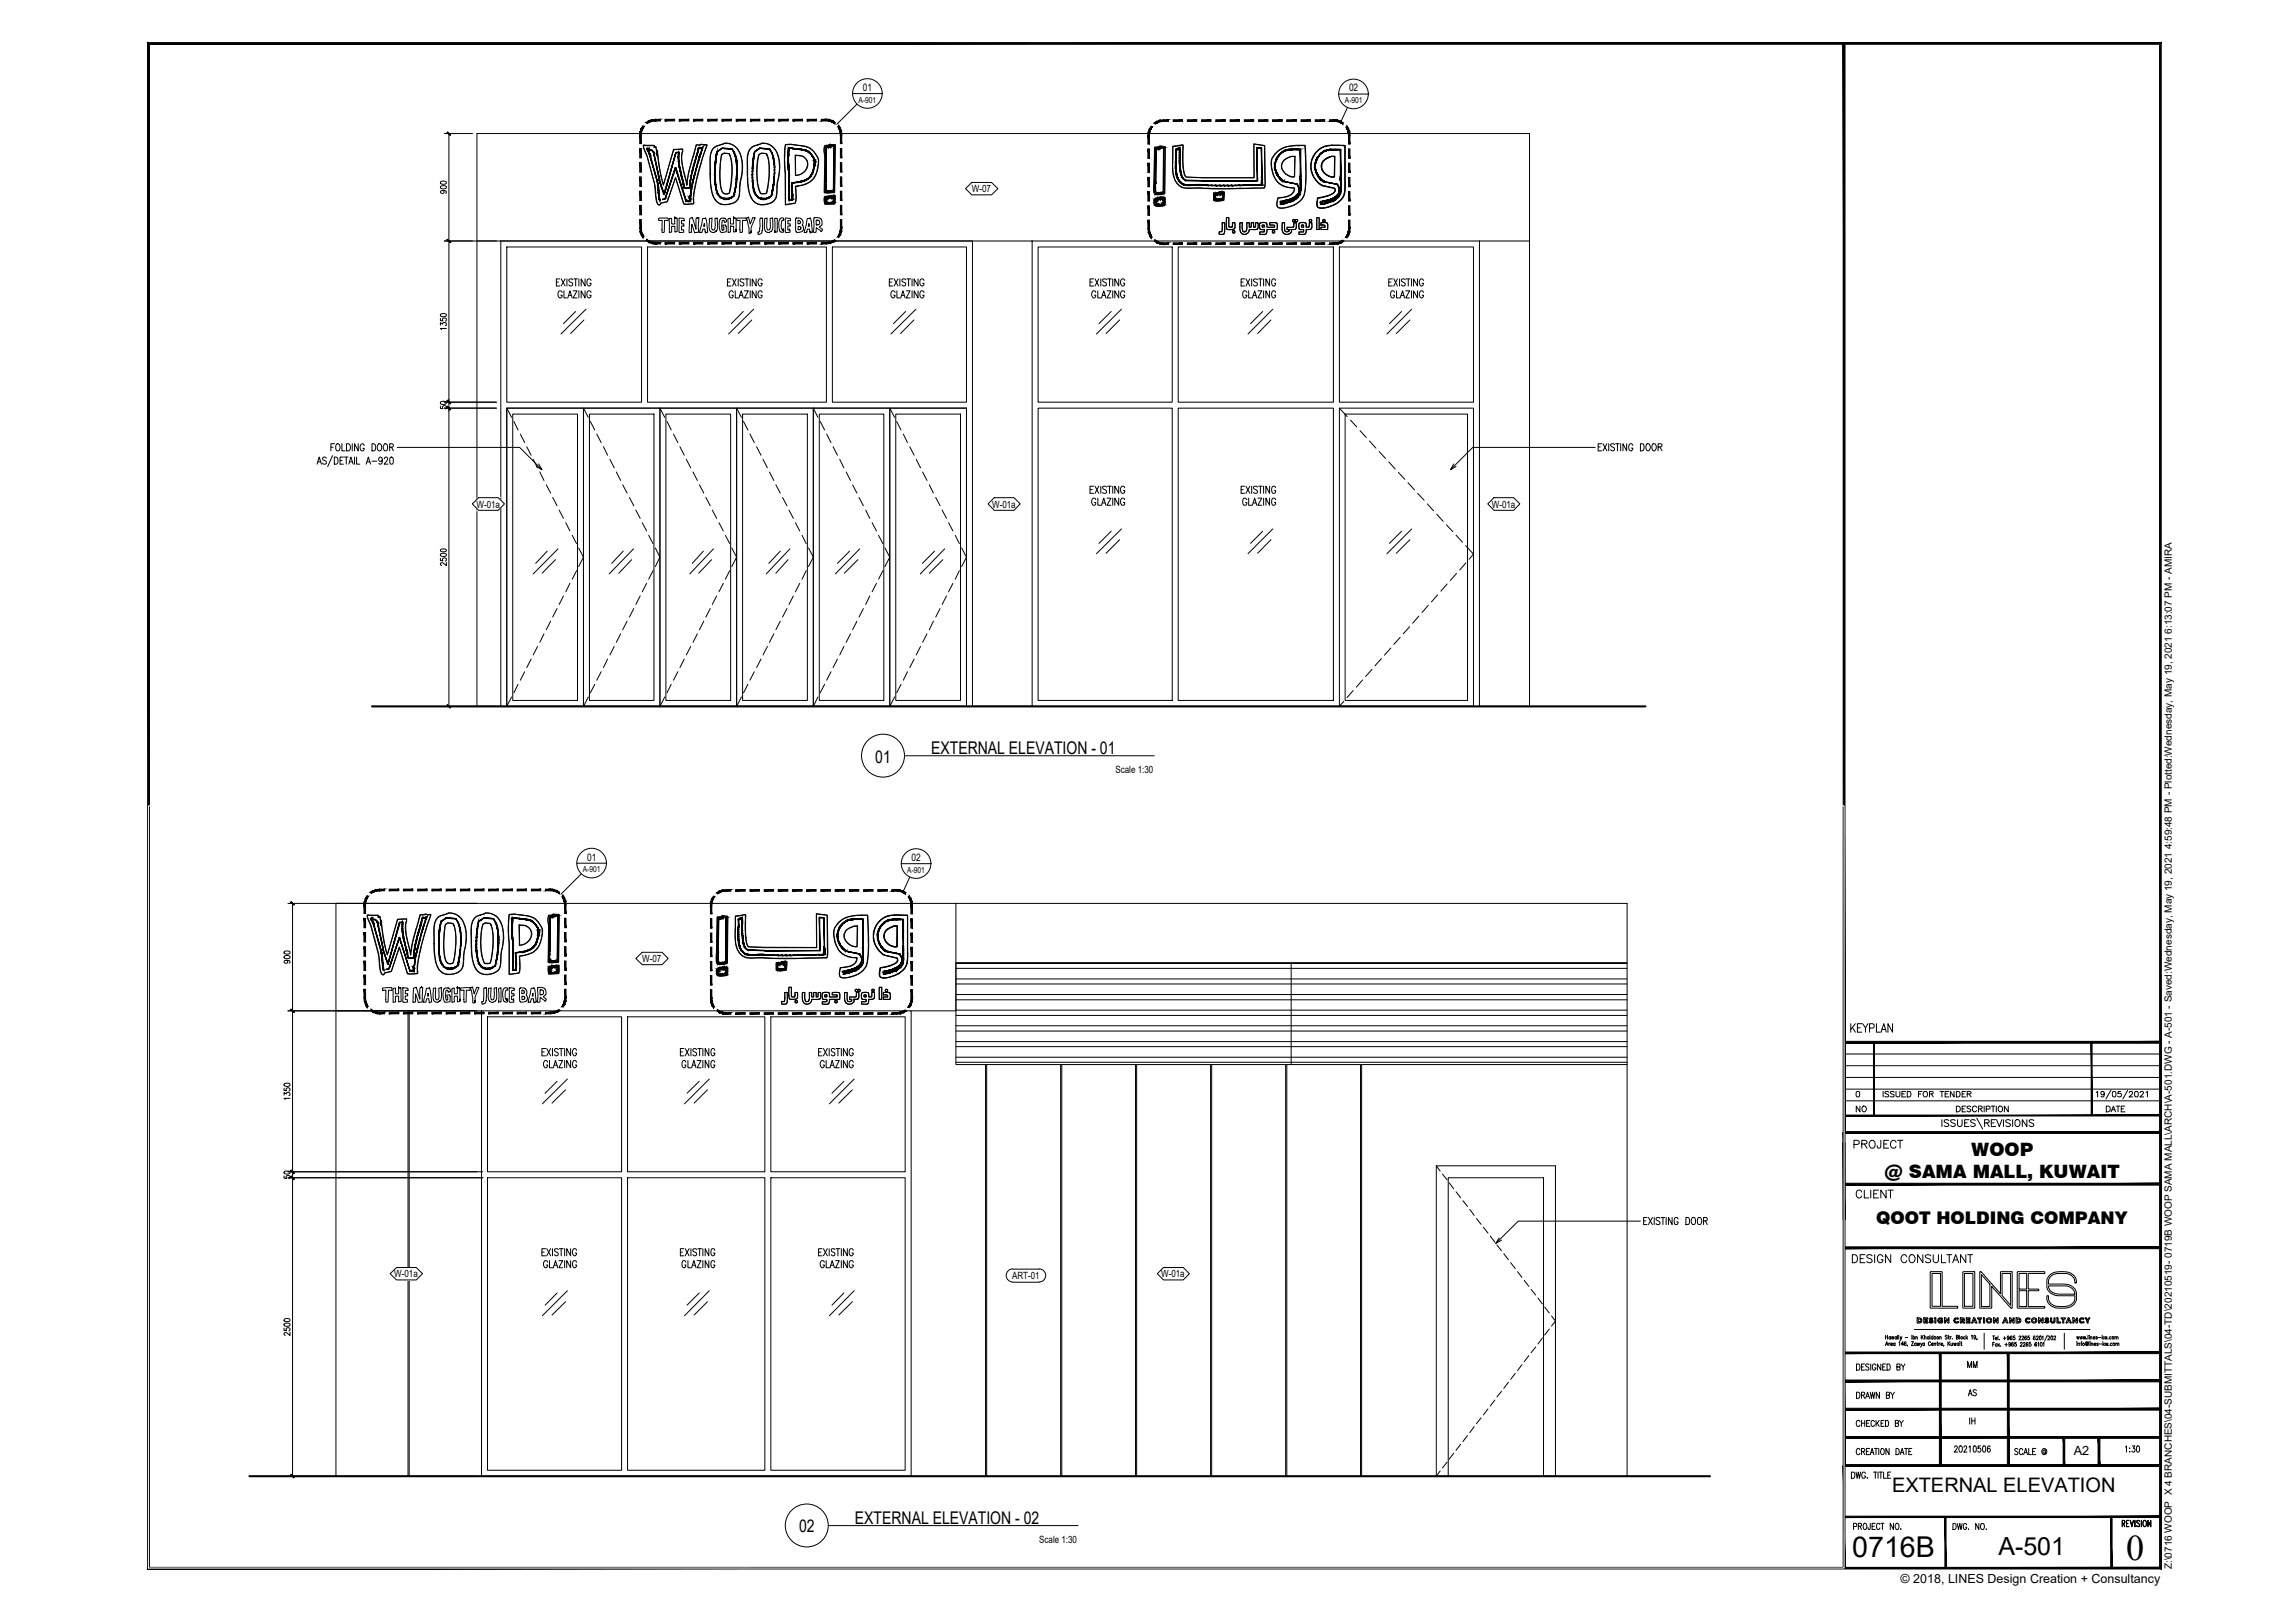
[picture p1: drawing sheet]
<svg xmlns="http://www.w3.org/2000/svg" width="420mm" height="297mm" viewBox="0 0 420 297" stroke-linecap="round" stroke-linejoin="round" font-family="sans-serif">
<defs><g id="words">
<text font-size="6.7" x="392" y="287.6">0</text>
<text font-size="5.3" x="341.5" y="287.1">0716B</text>
<text font-size="4.6" x="368.4" y="286.6">A-501</text>
<g font-size="4">
<text x="341.5" y="206.4">NO</text>
<text x="361.9" y="253.3">MM</text>
<text x="361.9" y="258.6">AS</text>
<text x="362.3" y="263.9">IH</text>
</g>
<text font-size="3.7" x="348.8" y="275.2">EXTERNAL ELEVATION</text>
<g font-size="3.4">
<text x="363.4" y="213.2">WOOP</text>
<text x="347.4" y="217.2">@ SAMA MALL, KUWAIT</text>
</g>
<g font-size="3.2">
<text x="161.4" y="140.6">01</text>
<text x="171.7" y="139">EXTERNAL ELEVATION - 01</text>
<text x="345.9" y="225.7">QOOT HOLDING COMPANY</text>
<text x="157.6" y="280.9">EXTERNAL ELEVATION - 02</text>
<text x="147.3" y="282.5">02</text>
</g>
<g font-size="2.3">
<text x="382.3" y="268.2">A2</text>
<text x="350.4" y="291.8">© 2018, LINES Design Creation + Consultancy</text>
</g>
<g font-size="1.9">
<text x="159.1" y="16.7">01</text>
<text x="248.7" y="16.8">02</text>
<text x="108.2" y="158.7">01</text>
<text x="168.1" y="158.8">02</text>
</g>
<g font-size="1.8">
<text x="179.2" y="35.5">W-07</text>
<text x="87.8" y="93.6">W-01a</text>
<text x="182.9" y="93.6">W-01a</text>
<text x="275" y="93.6">W-01a</text>
<text x="205.7" y="142.5">Scale 1:30</text>
<text x="118.4" y="177.4">W-07</text>
<text x="72.7" y="235.5">W-01a</text>
<text x="186.6" y="235.9">ART-01</text>
<text x="214.1" y="235.5">W-01a</text>
<text x="191.6" y="284.5">Scale 1:30</text>
<text x="400.4" y="289.3" transform="rotate(-90 400.4 289.3)">Z:\0716 WOOP X 4 BRANCHES\04-SUBMITTALS\04-TD\20210519- 0719B WOOP SAMA MALL\ARCH\A-501.DWG - A-501 - Saved:Wednesday, May 19, 2021 4:59:48 PM - Plotted:Wednesday, May 19, 2021 6:13:07 PM - AMIRA</text>
</g>
<g font-size="1.5">
<text x="158.3" y="18.9">A-901</text>
<text x="247.9" y="19">A-901</text>
<text x="107.4" y="160.8">A-901</text>
<text x="167.3" y="160.9">A-901</text>
</g>
</g></defs>
<!-- layer: A-ELEV-GRDL -->
<path d="M68.6 130.2h234.8M46 272.2h269.3" fill="none" stroke="#000" stroke-width=".38"/>
<!-- layer: A-ELEV-1 -->
<g fill="none" stroke="#000" stroke-width=".18">
<path d="M118.6 26.7l1.9 .1h.2l-.1 .4 .3-.2 .3 1.7-.1-1h.1a30.8 30.8 0 0 0 1.1 6.4l1.9-6.6h1.7v.3a8.3 8.3 0 0 0 .5 4.9l.2 1.2a47.6 47.6 0 0 1 1.8-7.2h.7l.2-.1 .4 .1 .5-.1 .2 .1-.9 2.4-.9 3.4a15.6 15.6 0 0 0-.7 5l-.1 .1-1 .1-.8-.1-1.5-4.8-1.4 4.4-1.2 .3-.3 .3a.95 .95 0 0 1-.7-1l-.2-2.9-1.4-5-.7-1.7zM118.7 26.8l1.9 .1 .1 .3 .2-.1 .3 1.7v-1a27.4 27.4 0 0 0 1.1 6.3l1.9-6.5 1.6-.1a11.7 11.7 0 0 0 .7 6l.1 .6a45.8 45.8 0 0 1 1.8-7.4h1.9l-1.8 5.8a14.4 14.4 0 0 0-.6 5l-.1 .1h-1.7l-1.6-4.9-1.5 4.4-1.1 .3-.3 .3a.57 .57 0 0 1-.5-.7l-.4-2.9zM126.6 34.1v-.2v.2M127.9 36.2h.1M131.5 27.3l.7-.4 .7-.2a2.67 2.67 0 0 1 3.7 2 10.4 10.4 0 0 1-.1 5.2l-.1 .7a2.7 2.7 0 0 1-1.1 2.8 2.7 2.7 0 0 1-3.7-1 16.9 16.9 0 0 1-.7-6v-1.8zM131.7 27.2l1-.4a2.5 2.5 0 0 1 3.7 1.5 9.5 9.5 0 0 1 0 5.6v.4a3.4 3.4 0 0 1-.8 2.9 2.64 2.64 0 0 1-4.3-1.7l-.3-1.7v-2.3a7.5 7.5 0 0 1 .4-4zM133 28.5l.5-.3 1 .1a12.4 12.4 0 0 1 .1 7l-.1 .3a1.1 1.1 0 0 1-1.1 .1 5.5 5.5 0 0 1-.7-3.5zM133.1 28.5l.4-.2h.9a13.1 13.1 0 0 1 0 7.3l-.7 .1a.86 .86 0 0 1-.7-.9 16.8 16.8 0 0 1 .1-6.3zM138.5 27.2l1.2-.5a2.54 2.54 0 0 1 3.6 1.5 9.2 9.2 0 0 1 0 5.7v.4a5 5 0 0 1-.4 2.5 2.73 2.73 0 0 1-4.5-.4 17.3 17.3 0 0 1-.6-6 4.4 4.4 0 0 1 .7-3.2zM138.6 27.2l.8-.4a2.77 2.77 0 0 1 3 .3 5.3 5.3 0 0 1 1.3 4.4l-.5 2.8a3.6 3.6 0 0 1-.7 2.9 2.63 2.63 0 0 1-4.2-1.3 24 24 0 0 1-.5-5.7v-1.4a2.65 2.65 0 0 1 .8-1.6zM139.9 28.5l.5-.3 .9 .1a11.1 11.1 0 0 1 .3 6.2l-.2 1.1-.4 .2-.7-.1a5 5 0 0 1-.8-3.4 12.9 12.9 0 0 1 .4-3.8zM140 28.5l.4-.2h.9a11.4 11.4 0 0 1 .2 6.1l-.2 1.2-1 .1a8.6 8.6 0 0 1-.6-5.5z"/>
<path d="M144.8 26.7l.9-.1 1 .1a4.6 4.6 0 0 1 3.2 1.1 2.7 2.7 0 0 1 1 2 5.8 5.8 0 0 1-1.1 3.4 4.3 4.3 0 0 1-3.1 1.2l.1 2.1-.2 .9-1.8 .4-.1-5.9a23.5 23.5 0 0 1 .1-5.2zM144.8 26.7l1.9 .1a4.4 4.4 0 0 1 3.4 1.3 2.51 2.51 0 0 1 .8 2l-.1 .1a4 4 0 0 1-4.2 4.1l.1 2.4-.1 .8-1.8 .2v-5.8a20.4 20.4 0 0 1 0-5.2zM146.6 28.6h.2a1.82 1.82 0 0 1 2.1 1.3 1.82 1.82 0 0 1-1.2 2.2l-1.1 .3zM146.6 28.6l.2 .1a1.73 1.73 0 0 1 2 1.1 1.73 1.73 0 0 1-.8 2.1l-.6 .3-.7 .1zM152 36.2l2-.1-.1 1.5-1.8 .1-.2-.8zM152.1 36.3l1.9-.2-.1 1.5h-1.8zM152.1 26.8l.8-.1h1.1l-.1 8.8h-2l.2-6.4-.2-1.6zM152.1 26.9l1.9-.2-.2 8.8h-1.8l.1-6.7-.1-1.5zM212.9 36.6l1.2-.3a.64 .64 0 0 1 .7 .2 .64 .64 0 0 1 0 .7v.5a.64 .64 0 0 1-.8 .3h-.2a.76 .76 0 0 1-.8 0 .76 .76 0 0 1-.3-.8zM212.9 27.1h.5l.5-.2 .9 .1v8.7l-.3 .1a2.23 2.23 0 0 1-1.7-.1l-.1-.4v-1.2zM212.9 36.7l.9-.3h.4a.46 .46 0 0 1 .5 .1 .46 .46 0 0 1 .1 .6l-.1 .6a.72 .72 0 0 1-.9 .3h-.2a.65 .65 0 0 1-.7-.2 .65 .65 0 0 1-.1-.7zM212.9 27.2h.6l.5-.2 .8 .1-.1 8.6-1.3 .1a.55 .55 0 0 1-.7-.6z"/>
<path d="M216.2 27l1.7-.3 .2 .1v2.3a6.2 6.2 0 0 0 .6 3.5l3 .2h9.5l-.1-6.3 2.1 .3 .1 7.4-.2 .5-6 .1-7.2-.1a2.79 2.79 0 0 1-3.5-2.1l-.2-1.5zM216.2 27l1.9-.2-.1 2.3a8.4 8.4 0 0 0 .5 3.5l3.2 .2h9.5v-6.2l1.9 .3 .1 7-.1 .6a109.8 109.8 0 0 1-12.8 .2h-.7a2.67 2.67 0 0 1-3.2-2.5l-.2-1.5zM223.7 35.5h.6l.5-.2 .9 .1-.1 1.5-1 .2-.9-.2zM223.8 35.6h.7l.3-.2 .9 .1-.1 1.4-.7 .1h-.8l-.3-.1zM235 28.3a5.3 5.3 0 0 1 4.5-1.5h1.1l.2 4.8a10.9 10.9 0 0 1-.6 4.8v.1a4.7 4.7 0 0 1-4.5 1.8 1.74 1.74 0 0 1-.1-1.8l1.1-.1a1.91 1.91 0 0 0 1.9-1.7 3.9 3.9 0 0 1-4.2-3.9v-1.4zM235.1 28.4a5.1 5.1 0 0 1 4.4-1.5h1.1l.1 4a13.6 13.6 0 0 1-.5 5.5 4.7 4.7 0 0 1-4.5 1.9l-.2-.2-.1-.4 .2-1.2 .8-.1a2.12 2.12 0 0 0 2.3-1.7 3.9 3.9 0 0 1-4-2.9l-.2-.8a2.7 2.7 0 0 1 .2-1.9zM236.7 29.5l1.1-.6 1-.1-.1 3.8a2.16 2.16 0 0 1-2.4-2.5zM236.7 29.6l1.3-.7h.7l-.1 3.7a2.08 2.08 0 0 1-2.2-2.4zM242.5 28.1a4.8 4.8 0 0 1 4.2-1.4l1.3 .1v6a5.2 5.2 0 0 1-.7 4.1 5.4 5.4 0 0 1-4.1 1.5 .96 .96 0 0 1-.4-1.3l.1-.6 1-.2a2.9 2.9 0 0 0 2.2-1.2l-.1-.4-2.2-.4a4.1 4.1 0 0 1-1.3-6.2zM242.6 28.2a4.6 4.6 0 0 1 4.1-1.4l1.2 .1v5.9a6.7 6.7 0 0 1-.4 3.7 4.8 4.8 0 0 1-4.4 1.8l-.2-.3v-.8a.6 .6 0 0 1 .1-.6 .6 .6 0 0 1 .6-.2h.3a2.96 2.96 0 0 0 2.3-1.3l-.2-.4-2.2-.5a4 4 0 0 1-1.2-6zM243.9 29.7l1.3-.8 .9-.1-.1 3.8a2 2 0 0 1-2-.8 2 2 0 0 1-.1-2.1zM244 29.7l.5-.4 .8-.4h.7v3.7a1.92 1.92 0 0 1-1.9-.8 1.92 1.92 0 0 1-.1-2.1z"/>
<path d="M87.9 44.4h91.4M92.3 44.4v85.8M93.4 45.5h24.9v28.7h-24.9zM119.4 45.5h33v28.7h-33zM121.5 40.2l1.7 .1v.4l-.7-.1-.1 2.2-.4 .1 .1-2.3-.6 .1zM123.4 40.4l.4-.2v.9a.39 .39 0 0 0 .6 .2v-1l.4-.1v2.5l-.4 .1v-1.1h-.5l-.1 1.1-.4 .1zM124.4 40.2h.1M125.2 40.2h.5a.33 .33 0 0 1 .4 .1 .33 .33 0 0 1 .1 .4h-.6v.6h.5v.3l-.5 .1v.7h.4l.1 .4-.8 .1zM127.2 40.2l.5-.1 .6 2.2 .1-2.1 .5-.1-.1 2.7-.7 .1-.5-1.6-.1 1.5-.5 .1zM128.7 40.1h.1M129.5 40.3l.5-.1 .3 .5 .2 2.1-.4 .2-.1-.8h-.4l-.2 .7h-.5zM129.8 41.3l.1 .4h-.2z"/>
<path d="M130.8 40.3l.5-.1-.1 1.7a.39 .39 0 0 0 0 .4 .39 .39 0 0 0 .5 .1l.2-.8-.1-1.4h.4l.1 1.9-.1 .4-.5 .4-.8-.2a2.17 2.17 0 0 1-.1-1.8zM132 42.7h.1M132.8 40.4l.3-.2h.4a.49 .49 0 0 1 .4 .6 .22 .22 0 0 1-.2 .2 .22 .22 0 0 1-.2-.3h-.4v1.4l.1 .3h.2l.1-.5h-.2v-.4h.5v.2h.1v1l-.6 .2a.48 .48 0 0 1-.6-.6l-.1-1.2zM134.7 41.8l.6-.1v1.1l.4-.1v-.1M134.7 41.8h.1M135.3 40.2h.1M135.3 40.2v1.1h-.6v-1a.29 .29 0 0 0-.4 0 .29 .29 0 0 0-.1 .3v2.3l.5-.1v-1M135.3 40.2h.4v2.4M135.7 42.3v.3zM135.8 40.2h1.7v.5l-.6-.1-.1 2.2-.4 .1v-2.3l-.6 .1zM137.6 40.2l.4-.2 .3 1.3 .5-1.2 .4 .1-.7 1.7v.9v-.1a.32 .32 0 0 1-.4 .3v-1zM138.5 42.7v.1z"/>
<path d="M140.1 40.2h.5l-.1 2.2a.72 .72 0 0 1-.7 .9l-.1-.5 .3-.1zM141 40.3l.4-.1v1.7a.4 .4 0 0 0 0 .4 .4 .4 0 0 0 .5 .1l.1-.5v-1.7h.5v1.4a1.08 1.08 0 0 1-.3 1.1l-.3 .2-.6-.2a.91 .91 0 0 1-.4-1zM142.8 42.8h.1M142.9 40.2h.4v2.6h-.5zM143.8 40.4l.3-.2h.3l.1 .4h-.3l-.1 .2a1.44 1.44 0 0 0 .3 1.7v-.1a.35 .35 0 0 1-.2 .4 .35 .35 0 0 1-.4-.2l-.2-1.3zM144.4 42.4h.1M144.8 40.2h.5a.33 .33 0 0 1 .4 .1 .33 .33 0 0 1 .1 .4h-.6l.1 .6a.22 .22 0 0 1 .3 0 .22 .22 0 0 1 .1 .2v.2h-.5v.7h.4l.1 .4-.8 .1zM145.5 42.4h.1M146.8 40.2h.7l.5 .4v.7l-.1 .2 .2 .4v.5l-.4 .3-.7 .2-.3-.3-.1-2.1 .2-.2M147.1 40.6l.2 .1a.32 .32 0 0 1 .3 .4 .32 .32 0 0 1-.5 .2zM147.2 41.8h.1a.32 .32 0 0 1 .4 .3 .32 .32 0 0 1-.5 .3h-.1zM148.8 40.3l.6-.1 .1 .3 .3 2.3-.4 .2-.2-.8-.4 .1-.1 .6h-.4z"/>
<path d="M149.1 41.3l.1 .4h-.2zM150.1 40.2l.6-.1 .5 .1 .3 .3 .1 .6a.67 .67 0 0 1-.5 .8l.5 .4a.25 .25 0 0 1 0 .3 .25 .25 0 0 1-.3 0l-.8-.6v.8l-.5 .1zM150.5 40.6l.5 .1a.43 .43 0 0 1-.2 .7l-.3 .1zM153.5 45.5h24.7v28.7h-24.7zM179.3 44.4h11v85.8h-11zM190.3 44.4h91.7M191.4 45.5h24.7v28.7h-24.7zM217.2 45.5h28.6v28.7h-28.6zM225.3 41h.5v1.8a.39 .39 0 0 1-.5 .5l-.6-.1v-.5h.6v-.1zM225.3 41.1h.5v1.7a.39 .39 0 0 1-.5 .4h-.5v-.5h.5zM226.1 40.1h.5v1.5a.32 .32 0 0 0 .3 .3 .32 .32 0 0 0 .3-.4v-.5h.5v1a.41 .41 0 0 1-.6 .3l-.6 .1a.33 .33 0 0 1-.4-.5zM226.1 40.1h.4v1.6a.4 .4 0 0 0 .4 .2 .4 .4 0 0 0 .3-.2v-.6h.5v.6a.47 .47 0 0 1-.6 .6h-.3a.51 .51 0 0 1-.6-.1 .51 .51 0 0 1-.1-.6z"/>
<path d="M228.6 41h.5l-.1 .9a.62 .62 0 0 0 .4 .8l.4-.3v-1.4h.5v.9h.4v-.9h.4v.9h.3l.1-.9h.4v.9a.42 .42 0 0 1-.5 .5l-1.1-.1v.3a.87 .87 0 0 1-1.1 .6 .87 .87 0 0 1-.6-1zM228.6 41.1h.4v1.1a.44 .44 0 0 0 .4 .6 .44 .44 0 0 0 .5-.6v-1.1h.4v.8h.4v-.8h.4v.8h.4v-.8h.4v.8a.41 .41 0 0 1-.5 .4h-1.1l-.1 .4-.2 .3-.4 .2h-.4l-.4-.2-.2-.4zM232.2 41.2l.4-.2a.74 .74 0 0 1 1 .3v.6h1.4l-.1-.4h-.8v-.5h.9a.36 .36 0 0 1 .4 .1 .36 .36 0 0 1 .1 .4v.8h-1.9v.6l-.3 .3h-1.1v-.5h.9v-.4l-.5 .1a.48 .48 0 0 1-.4-.8zM232.7 41.6l.4-.1v.4a.29 .29 0 0 1-.3 0 .29 .29 0 0 1-.1-.3zM232.7 41.6l.3-.1 .1 .4h-.4zM233.5 41.1h-.2a.77 .77 0 0 0-1.1 .2l.1 1h.8v.4l-.9 .1v.4h.8a.46 .46 0 0 0 .6-.5v-.4h1.9v-.8a.38 .38 0 0 0-.5-.5l-.9 .1v.4h.9v.4h-1.4v-.5M235 41.6h.1M236.4 41.1h.4v1a.43 .43 0 0 0 .1 .5 .43 .43 0 0 0 .5 .1h.2l.1-.3-.4-.1v-.4h1.1l.1-.2v-.6h.5v.9l-.2 .3h-.8l.1 .1-.1 .5-.4 .3h-.5l-.3-.1a.77 .77 0 0 1-.4-.8zM237.6 42.4v.2M238.3 40.6l.2-.1a.22 .22 0 0 1 .3 .1 .22 .22 0 0 1-.3 .3 .22 .22 0 0 1-.2-.3zM238.5 41.8l-1.2 .1v.4l.4 .1-.4 .3a.39 .39 0 0 1-.4-.4v-1.3h-.5v1.6l.2 .4 .3 .2 .5 .1 .4-.2 .3-.4v-.4h.7l.1-.1 .1-1.2h-.5v.8M238.8 40.7l.1-.2a.25 .25 0 0 1 .4 .1 .25 .25 0 0 1-.2 .3 .25 .25 0 0 1-.3-.2 .24 .24 0 0 1-.4 .2 .24 .24 0 0 1-.1-.4h.3l.2 .2"/>
<path d="M239.5 41.2l.3-.2a.7 .7 0 0 1 1 .3v.6h.5l.1-.9h.5v.9a.39 .39 0 0 1-.6 .4h-.5v.6l-.2 .3h-1.1v-.5h.8v-.4l-.5 .1a.48 .48 0 0 1-.4-.8zM239.5 41.2l.2-.1a.77 .77 0 0 1 1.1 .2v.6h.5l.1-.8h.5l-.1 1-.2 .2h-.8v.4a.5 .5 0 0 1-.7 .5h-.6v-.4l.8-.1 .1-.4h-.8zM239.9 41.6l.4-.1 .1 .4a.29 .29 0 0 1-.4 0 .29 .29 0 0 1-.1-.3zM239.9 41.6l.4-.1v.4h-.3zM242.7 40.1h.5v2.2h-.5zM242.8 40.1h.4v2.2h-.4zM243.5 41h.8a.44 .44 0 0 1 .5 .5v.8h-1.3v-.4h.8l-.2-.4h-.6zM243.5 41.1l.8-.1a.38 .38 0 0 1 .5 .5v.8h-1.3v-.4h.8a.34 .34 0 0 0-.5-.4h-.3zM246.9 45.5h24.8v28.7h-24.8zM272.8 44.4v85.8h9.2v-105.6h-194.1v105.6h183.8M191.4 75.3h24.7v53.8h-24.7zM217.2 75.3h28.6v53.8h-28.6z"/>
<path d="M93.4 130.2v-54.9h84.8v54.9M67.7 168.7h2v.4l.4-.2 .2 1.8-.1-1h.1a33.7 33.7 0 0 0 1.1 6.3l1.9-6.5 1.7-.1a12 12 0 0 0 .6 6l.1 .4a47.6 47.6 0 0 1 1.7-7.2h.8l.2-.1 1.1 .1-1.8 5.9a14 14 0 0 0-.7 4.9l-.1 .2h-1.8l-1.5-4.9-1.4 4.4-1.2 .3-.3 .3a.63 .63 0 0 1-.6-.7l-.3-3-1.4-5.2-.7-1.8zM67.7 168.7l2 .1v.4l.3-.2 .3 1.8-.1-1.1a28.4 28.4 0 0 0 1.2 6.4l1.9-6.6 1.6-.1a9.3 9.3 0 0 0 .5 5.3l.3 1.4a45.8 45.8 0 0 1 1.9-7.4h.4l.4-.1 .5 .1h.5l-.8 2.3a31.6 31.6 0 0 0-1.7 8.5h-1.8l-1.5-4.9-1.5 4.5-1.1 .3a.39 .39 0 0 1-.5 .2 .39 .39 0 0 1-.3-.4l-.3-3.2-1.4-5.2-.6-1.3zM75.7 175.8v.3zM76.9 178.2h.1zM80.7 169.1l1.1-.5a2.61 2.61 0 0 1 2.9 .3 5.8 5.8 0 0 1 1.2 5.1l-.4 2.2a3.4 3.4 0 0 1-.8 2.9 2.7 2.7 0 0 1-4.4-1.7l-.2-1.6-.1-2.4a9.4 9.4 0 0 1 .3-3.7zM80.8 169.1l1.2-.5a2.6 2.6 0 0 1 3.6 2.1 11.4 11.4 0 0 1-.1 5.5l-.1 .4a2.56 2.56 0 0 1-2 3.1 2.56 2.56 0 0 1-3-2.3l-.2-1.1-.1-3.1a7.6 7.6 0 0 1 .4-3.7zM82.1 170.4l.5-.3 .9 .2a11 11 0 0 1 .3 6.1l-.2 1.1a.91 .91 0 0 1-1.1 .1l-.2-.2a12.3 12.3 0 0 1-.4-5.5zM82.2 170.5l.4-.3 .9 .1a10.1 10.1 0 0 1 .3 5.6l-.3 1.6-.6 .2a.68 .68 0 0 1-.7-.6 15.5 15.5 0 0 1 0-6.6zM87.5 169.3a3.3 3.3 0 0 1 1.7-.8 2.6 2.6 0 0 1 3.2 1.7 8.9 8.9 0 0 1 0 5.6v.4a4.7 4.7 0 0 1-.5 2.7 2.73 2.73 0 0 1-2.8 .7 2.73 2.73 0 0 1-1.9-2.2l-.3-1.7v-2.3a6.9 6.9 0 0 1 .4-4zM87.7 169.1l1.3-.5a2.32 2.32 0 0 1 3.1 1.1 8.8 8.8 0 0 1 .3 6.1l-.1 .4a4.5 4.5 0 0 1-.5 2.7 2.66 2.66 0 0 1-2.7 .7 2.66 2.66 0 0 1-1.9-2.2l-.2-1.1-.1-3.1a7.5 7.5 0 0 1 .5-3.7zM89 170.4l.5-.3 .9 .2a8.7 8.7 0 0 1 .4 5.2l-.4 2-.4 .2h-.5a6 6 0 0 1-.9-4l.1-2.1z"/>
<path d="M89 170.5l.5-.3 .8 .1a10.1 10.1 0 0 1 .4 5.6l-.3 1.6-.9 .1a9.2 9.2 0 0 1-.8-5.4zM93.9 168.6a8.9 8.9 0 0 1 4.9 .8l.2 .3a2.66 2.66 0 0 1 1 1.9 5.2 5.2 0 0 1-1.6 3.9l-1.4 .6-1.2 .2 .1 2.4-.1 .7-1.9 .3v-5.8a20.7 20.7 0 0 1 0-5.3zM93.9 168.6h.9l1 .1a3.9 3.9 0 0 1 3.8 1.9l.3 .8a5.5 5.5 0 0 1-1.1 3.7 4.6 4.6 0 0 1-3 1.2v2l-.2 1.1-1.7 .2v-5.7l-.1-1.7zM95.7 170.5h.2a1.82 1.82 0 0 1 2.1 1.4 1.82 1.82 0 0 1-1.2 2.2l-1 .2zM95.7 170.6h.3a1.71 1.71 0 0 1 1.9 1.2 1.71 1.71 0 0 1-.9 2l-1.2 .5zM101.1 178.2l2-.2-.1 1.5-1.8 .1-.2-.5zM101.1 178.2l1.9-.2v1.5l-1.8 .1zM101.2 168.7h.5l.3-.1h1.1v.1l-.1 8.7h-2l.1-6.3a4.8 4.8 0 0 1 .1-2.4zM101.2 168.8l.8-.2h1l-.1 8.8h-1.8l.1-6.4-.2-1.6zM132.2 178.6l.3-.2 1-.1a.59 .59 0 0 1 .6 .2 .59 .59 0 0 1 .1 .6v.3a.51 .51 0 0 1-.2 .5 .51 .51 0 0 1-.6 0l-.3 .1a.87 .87 0 0 1-.9-.4 .87 .87 0 0 1 0-1zM132.2 178.7l.3-.2 1-.2a.47 .47 0 0 1 .6 .1 .47 .47 0 0 1 0 .6v.4a.46 .46 0 0 1-.6 .5h-.6a.65 .65 0 0 1-.7-.2 .65 .65 0 0 1 0-.7zM132.2 169.1l.7-.1 .4-.2 .9 .1-.1 8.7-1.3 .3a.66 .66 0 0 1-.7-.2 .66 .66 0 0 1-.1-.8z"/>
<path d="M132.2 169.1h.6l.5-.2 .9 .1-.2 8.6-.1 .1a2.3 2.3 0 0 1-1.7-.1l-.1-1.4zM135.6 168.9l1.8-.3 .1 2.9a5.7 5.7 0 0 0 .5 3.1l12.5 .1v-6.2l2 .2 .1 7.3-.2 .6-5.9 .2-7.3-.2a2.87 2.87 0 0 1-3.6-2.8zM135.6 168.9l1.9-.2-.1 2.8a6.4 6.4 0 0 0 .5 3l3.1 .2h9.6l-.1-6.2 2 .3 .1 7-.2 .7a165.7 165.7 0 0 1-13.6 .1 2.6 2.6 0 0 1-3.1-2.4l-.1-1.5zM143.1 177.5l.7-.1 .4-.1h.9l-.1 1.6-1.2 .2-.7-.2zM143.1 177.5h.7a.9 .9 0 0 1 .9-.1h.3l-.1 1.4-.8 .2-1-.2zM154.6 170a6.3 6.3 0 0 1 4.7-1.3h.7l.1 4.9a9.9 9.9 0 0 1-.6 4.9 4.8 4.8 0 0 1-4.5 1.7 1.87 1.87 0 0 1-.1-1.8l.6-.1a2.51 2.51 0 0 0 2.4-1.2l.1-.5a3.9 3.9 0 0 1-4.3-4.2l.1-1.1zM154.7 170.1a5.5 5.5 0 0 1 4.1-1.3h1.1l.2 4a13.6 13.6 0 0 1-.5 5.5 4.6 4.6 0 0 1-4.6 1.9 1.76 1.76 0 0 1-.1-1.7l.9-.1a2.12 2.12 0 0 0 2.2-1.8 3.9 3.9 0 0 1-4-2.9l-.2-.8a2.9 2.9 0 0 1 .2-1.9zM156 171.6l.5-.5 .9-.4h.7l-.1 3.9a2.16 2.16 0 0 1-2.3-2.5zM156 171.6l.4-.3 .9-.5h.7v3.7a2.29 2.29 0 0 1-2.3-2.2zM161.9 170.1a4.5 4.5 0 0 1 4.2-1.3h1.2v6a6.4 6.4 0 0 1-.5 3.7 5 5 0 0 1-4.4 1.7l-.2-.3v-.8a.58 .58 0 0 1 .7-.7l.3-.1a4 4 0 0 0 2.3-1.1l-.1-.6-2.2-.5a4 4 0 0 1-1.3-6zM162.1 169.8a4.4 4.4 0 0 1 3.7-1.1h1.5v6.1a6.7 6.7 0 0 1-.4 3.7 4.7 4.7 0 0 1-3.6 1.8 .95 .95 0 0 1-1-.2 .95 .95 0 0 1-.2-1.1l.2-.6 .9-.1a3.4 3.4 0 0 0 2.2-1.1v-.5l-2.2-.5a4.1 4.1 0 0 1-1.1-6.4zM163.3 171.6l.4-.4 1.1-.5h.6v3.9a2 2 0 0 1-2-.8 2 2 0 0 1-.1-2.2z"/>
<path d="M163.3 171.6l1-.6 1.1-.2v3.7a1.95 1.95 0 0 1-2-.8 1.95 1.95 0 0 1-.1-2.1zM176.2 177.6h123.8h-123.8v18.7h123.8M176.2 178.5h123.8M176.2 166.6v19.8h-8.2M238 177.6v18.7M61.9 186.4v-19.8h238.1v105.6M61.9 186.4v85.8M61.9 186.4h26.9M70.5 182.2l1.8-.1v.5h-.7l-.1 2.2h-.3l-.1-.2 .1-2h-.7zM72.5 182.3l.4-.1v.9l.1 .1h.4l.1-1 .4-.1 .1 2.5-.5 .1v-1h-.6v1l-.4 .1zM73.5 182.2h.1M74.3 182.1h.5a.36 .36 0 0 1 .3 .1 .36 .36 0 0 1 .1 .4h-.4l-.1 .4 .1 .2h.3v.4h-.4v.7h.4v.5h-.8z"/>
<path d="M77.7 182.1h.1M77.7 182.1l-.3 .1v2l-.6-2.1-.6 .1-.1 2.4 .1 .3 .1-.1a.39 .39 0 0 0 .3-.2 .39 .39 0 0 0 0-.4v-1l.5 1.6h.8v-2.7h-.1M77.8 182.1h.1M78.6 182.3l.6-.1 .3 2.2a.38 .38 0 0 1-.4 .5l-.1-.8h-.3l-.2 .7h-.4zM78.9 183.2l.1 .5h-.2zM79.9 182.2l.4-.1v1.7a.39 .39 0 0 0 0 .4 .39 .39 0 0 0 .4 .1l.2-.4v-1.7l.5-.1v1.5a.97 .97 0 0 1-.5 1.1l-.5 .1a.84 .84 0 0 1-.6-1.1zM81 184.6h.1M81.9 182.3l.5-.2a.57 .57 0 0 1 .6 .7 .24 .24 0 0 1-.3 .1 .24 .24 0 0 1-.1-.3h-.4l-.1 1.3 .2 .5 .3-.1-.2-.8 .5-.1v.3l.1-.1v1.1l-.5 .1a.5 .5 0 0 1-.7-.5 3.3 3.3 0 0 1 .1-2zM84.3 182.2h.1M84.3 182.2v1h-.5v-1l-.5 .1v2.5l.5-.1v-1h.5v1l.5-.1M84.3 182.2l.5-.1v2.4M84.8 184.5v.1"/>
<path d="M84.8 184.3v.2zM84.8 184.6h.1M84.9 182.2l1.8-.1v.5h-.7l-.1 2.2h-.3l-.1-.2 .1-2h-.7zM86.7 182.1l.4-.1 .3 1.2 .5-1.1h.4a3.2 3.2 0 0 0-.7 2.4v.4h-.4v-.9zM87.6 184.6v.2zM88.8 186.4h79.2v85.8h-79.2zM89.2 182.2l.5-.1-.1 2.2a.66 .66 0 0 1-.6 .9h-.1l-.1-.5a.33 .33 0 0 0 .3-.1 .33 .33 0 0 0 .1-.4zM89.9 187.5h24.7v28.6h-24.7zM90.1 182.2l.5-.1-.1 1.7a.37 .37 0 0 0 0 .4 .37 .37 0 0 0 .4 .1l.2-.3v-.4v-1.4l.4-.1 .1 1.9a.87 .87 0 0 1-.6 .8l-.6-.1a1.04 1.04 0 0 1-.4-1zM91.9 184.7h.1M91.9 182.2l.5-.1v2.6h-.5zM92.9 182.3l.3-.2h.3l.1 .5-.3-.1-.1 .5a1.32 1.32 0 0 0 .2 1.4l.2-.1v.4l-.4 .1-.3-.2-.1-.3-.1-1.4z"/>
<path d="M93.5 184.4h.1M93.9 182.1h.5a.36 .36 0 0 1 .3 .1 .36 .36 0 0 1 .1 .4h-.4l-.1 .4 .1 .2h.3l.1 .4h-.5v.7h.4v.5h-.8zM94.7 184.3h.1M95.9 182.2l.7-.1 .4 .4 .2 .3-.2 .7 .2 .4v.4l-.2 .3-.4 .1a.45 .45 0 0 1-.8-.2v-2.1l.1-.2M96.2 183.7h.2a.31 .31 0 0 1 .4 .4 .31 .31 0 0 1-.4 .2h-.2zM96.2 182.6l.4 .1v.1a.32 .32 0 0 1-.1 .4 .32 .32 0 0 1-.3 0zM97.9 182.3l.6-.2 .1 .3 .3 2.3-.4 .2-.2-.8h-.3l-.2 .7h-.4zM98.2 183.2l.1 .5h-.2zM99.1 182.1h1l.4 .3 .1 .2a.81 .81 0 0 1-.4 1.2l.5 .4-.2 .4-.9-.7v.8l-.5 .1zM99.6 182.5h.2a.43 .43 0 0 1 .4 .5 .43 .43 0 0 1-.5 .4l-.1 .1zM115.7 187.5h25.3v28.6h-25.3zM142.1 187.5h24.8v28.6h-24.8z"/>
<path d="M144.7 183h.5l-.1 1.7a.37 .37 0 0 1-.4 .5h-.6v-.6h.5l.1-.1zM144.7 183h.4v1.6a.44 .44 0 0 1-.1 .4 .44 .44 0 0 1-.4 .2l-.5-.1v-.4l.6-.1zM145.4 182h.5v1.8h.6l.1-.8h.4l.1 .8a.52 .52 0 0 1-.6 .5h-.5a.45 .45 0 0 1-.6-.6zM145.5 182.1h.4v1.7h.7v-.8h.4v.8a.45 .45 0 0 1-.5 .4l-.6 .1a.37 .37 0 0 1-.4-.5zM147.9 183h.5l.1 1.4a.37 .37 0 0 0 .4 .3 .37 .37 0 0 0 .3-.5v-1.2h.4v.8h.4v-.8h.5v.8h.3v-.8h.5v.9a.42 .42 0 0 1-.6 .4h-1.1l-.1 .5-.2 .2-.3 .2-.7-.1-.2-.3-.2-.5zM148 183h.4l-.1 .8a.69 .69 0 0 0 .3 .8l.2 .1a.43 .43 0 0 0 .4-.5v-1.2h.4v.8h.4v-.8h.5v.8h.3v-.8h.5v.8a.46 .46 0 0 1-.6 .5h-1.1l-.1 .4-.2 .3-.4 .2-.4-.1-.3-.2-.2-.4zM151.6 183.1l.5-.1a.56 .56 0 0 1 .9 .4l-.1 .4h1.4l-.1-.3h-.8v-.5h.9a.38 .38 0 0 1 .5 .1 .38 .38 0 0 1 .1 .4l-.1 .8h-1.9l.1 .3a.56 .56 0 0 1-.8 .6h-.6v-.5l.8-.1v-.3h-.5a.6 .6 0 0 1-.3-.9zM152 183.5l.4-.1v.4h-.3zM152.1 183.5h.3v.3h-.3zM152.8 183.1l-.1-.1a.91 .91 0 0 0-1.1 .2v.1a.67 .67 0 0 0 .3 1h.5v.4h-.8v.4h1.1l.2-.2v-.6h1.9v-1.1l-.2-.2h-1.1v.4l.8 .1v.3h-1.4v-.5M154.3 183.5h.1M155.7 183h.5v1.2a.41 .41 0 0 0 .3 .5 .41 .41 0 0 0 .5-.4h-.4v-.5h1.2l.1-.8h.4l.1 .8-.2 .4-.8 .1v.4l-.6 .5-.6-.1-.4-.3-.1-.5z"/>
<path d="M155.7 183h.5v1.1a.44 .44 0 0 0 0 .5 .44 .44 0 0 0 .6 .1l.2-.1v-.3h-.4v-.5h1.3v-.8h.4v.6a.47 .47 0 0 1-.2 .6h-.7v.5l-.5 .4-.4 .1-.5-.2-.3-.6zM157 184.3v.2M157.6 182.5l.4-.1 .1 .2 .2-.2a.24 .24 0 0 1 .3 .2 .24 .24 0 0 1-.2 .3 .24 .24 0 0 1-.3-.3l-.1 .2a.27 .27 0 0 1-.3 0 .27 .27 0 0 1-.1-.3zM157.7 182.5l.2-.1a.22 .22 0 0 1 .2 .2 .22 .22 0 0 1-.3 .2 .22 .22 0 0 1-.1-.3zM158.3 182.4a.23 .23 0 0 1 .3 .2 .23 .23 0 0 1-.3 .2 .23 .23 0 0 1-.1-.3zM158.8 183.1l.3-.1a.84 .84 0 0 1 1 .2v.6h.6v-.8h.5v.7a.47 .47 0 0 1-.5 .6h-.6v.5l-.2 .4h-1.1v-.5l.9-.1v-.3h-.5a.6 .6 0 0 1-.4-.9zM158.9 183.1l.2-.1a.93 .93 0 0 1 1 .2v.6h.5h.1v-.8h.5v.8a.44 .44 0 0 1-.5 .5h-.6v.6l-.2 .2h-1.1v-.4h.9v-.4h-.4a.5 .5 0 0 1-.5-.7zM159.3 183.5l.3-.1 .1 .4h-.4zM159.3 183.5h.3l.1 .3h-.4zM162.1 182.1h.5v2.2h-.5zM162.1 182h.5v2.3h-.5zM162.9 183h.8a.33 .33 0 0 1 .4 .4v.9h-1.2v-.5h.8a.32 .32 0 0 0-.1-.4 .32 .32 0 0 0-.4 0h-.3z"/>
<path d="M162.9 183h.8a.4 .4 0 0 1 .5 .4l-.1 .9h-1.2v-.5h.8l-.2-.3h-.6zM176.2 195.9h123.8M176.2 193h123.8M176.2 190.1h123.8M176.2 187.2h123.8M176.2 184.3h123.8M176.2 181.4h123.8M176.2 194.9h123.8M176.2 192.1h123.8M176.2 189.1h123.8M176.2 186.3h123.8M176.2 183.4h123.8"/>
<path d="M176.2 180.5h123.8M89.9 217.2h24.7v53.9h-24.7zM115.7 217.2h25.3v53.9h-25.3zM142.1 217.2h24.8v53.9h-24.8z"/>
<circle cx="227.4" cy="42.8" r=".25"/>
<circle cx="227.4" cy="42.7" r=".22"/>
<circle cx="234.8" cy="42.7" r=".21"/>
<circle cx="234.8" cy="42.8" r=".25"/>
<circle cx="239" cy="40.7" r=".22"/>
<circle cx="241.6" cy="40.7" r=".21"/>
<circle cx="241.6" cy="40.7" r=".23"/>
<circle cx="244.1" cy="40.7" r=".2"/>
<circle cx="244.1" cy="40.7" r=".26"/>
<circle cx="146.8" cy="184.7" r=".24"/>
<circle cx="146.8" cy="184.7" r=".23"/>
<circle cx="154.1" cy="184.7" r=".22"/>
<circle cx="154.1" cy="184.7" r=".25"/>
<circle cx="161" cy="182.6" r=".21"/>
<circle cx="161" cy="182.6" r=".25"/>
<circle cx="163.4" cy="182.6" r=".24"/>
<circle cx="163.4" cy="182.6" r=".21"/>
</g>
<!-- layer: A-DOOR-ELEV -->
<g fill="none" stroke="#000" stroke-width=".18">
<path d="M93.4 75.3h14.2v54.9h-14.2zM94.5 76.4h12v52.7h-12zM107.6 75.3h14.1v54.9h-14.1zM108.7 76.4h11.9v52.7h-11.9zM121.7 75.3h14.1v54.9h-14.1zM122.8 76.4h11.9v52.7h-11.9zM135.8 75.3h14.1v54.9h-14.1zM136.9 76.4h11.9v52.7h-11.9zM149.9 75.3h14.1v54.9h-14.1zM151 76.4h11.9v52.7h-11.9zM164 75.3h14.2v54.9h-14.2zM165.1 76.4h12v52.7h-12z"/>
<path d="M246.9 75.3h24.8v54.9h-24.8zM248 76.4h22.6v52.7h-22.6z"/>
</g>
<!-- layer: A-DETL-HID -->
<g fill="none" stroke="#000" stroke-width=".18">
<path d="M93.4 75.3l.9 1.6M94.7 77.7l.8 1.6M107.6 75.3l.9 1.6M108.8 77.7l.8 1.6M121.7 75.3l.9 1.6M123 77.7l.7 1.6M135.8 75.3l.9 1.6M137.1 77.7l.8 1.6M149.9 75.3l.9 1.6M151.2 77.7l.8 1.6M164 75.3l.9 1.6M165.3 77.7l.8 1.6"/>
<path d="M246.9 75.3l1.5 1.5M249 77.5l1.1 1.2M250.7 79.4l1.2 1.3M95.9 80l.8 1.6M97.1 82.4l.8 1.5M98.3 84.7l.8 1.6M99.5 87l.8 1.6M100.7 89.4l.8 1.5M101.9 91.7l.8 1.5M103.1 94.1l.8 1.5M104.3 96.4l.8 1.5M105.5 98.7l.8 1.5"/>
<path d="M110 80l.8 1.6M111.3 82.4l.7 1.5M112.4 84.7l.8 1.6M113.6 87l.8 1.6M114.8 89.4l.8 1.5M116 91.7l.8 1.5M117.2 94.1l.8 1.5M118.4 96.4l.8 1.5M119.6 98.7l.8 1.5M124.2 80l.8 1.6M125.3 82.4l.9 1.5M126.5 84.7l.8 1.6"/>
<path d="M127.8 87l.8 1.6M128.9 89.4l.9 1.5M130.1 91.7l.8 1.5M131.3 94.1l.8 1.5M132.5 96.4l.9 1.5M133.7 98.7l.8 1.5M138.3 80l.8 1.6M139.5 82.4l.8 1.5M140.7 84.7l.8 1.6M141.9 87l.8 1.6M143 89.4l.8 1.5M144.3 91.7l.8 1.5"/>
<path d="M145.5 94.1l.8 1.5M146.6 96.4l.8 1.5M147.9 98.7l.7 1.5M152.4 80l.8 1.6M153.6 82.4l.8 1.5M154.8 84.7l.8 1.6M156 87l.8 1.6M157.2 89.4l.8 1.5M158.4 91.7l.8 1.5M159.6 94.1l.8 1.5M160.8 96.4l.8 1.5M162 98.7l.8 1.5"/>
<path d="M166.5 80l.8 1.6M167.7 82.4l.8 1.5M168.9 84.7l.8 1.6M170.1 87l.8 1.6M171.3 89.4l.8 1.5M172.5 91.7l.8 1.5M173.7 94.1l.8 1.5M174.9 96.4l.8 1.5M176.1 98.7l.8 1.5M252.5 81.3l1.2 1.3M254.3 83.3l1.1 1.2M256 85.2l1.2 1.3"/>
<path d="M257.8 87.1l1.2 1.3M259.6 89l1.2 1.3M261.4 91l1.2 1.2M263.1 92.9l1.2 1.3M264.9 94.8l1.2 1.3M266.7 96.8l1.1 1.2M268.4 98.7l1.2 1.3M99.1 119.2l-.8 1.6M100.3 116.9l-.8 1.5M101.5 114.5l-.8 1.6M102.7 112.2l-.8 1.6M103.9 109.9l-.8 1.5"/>
<path d="M105.1 107.6l-.8 1.5M106.3 105.2l-.8 1.6M106.7 101l.9 1.7-.9 1.8M113.2 119.2l-.8 1.6M114.4 116.9l-.8 1.5M115.6 114.5l-.8 1.6M116.8 112.2l-.8 1.6M118 109.9l-.8 1.5M119.2 107.6l-.8 1.5M120.4 105.2l-.8 1.6M120.8 101l.9 1.7-.9 1.8M127.3 119.2l-.8 1.6"/>
<path d="M128.6 116.9l-.8 1.5M129.8 114.5l-.9 1.6M130.9 112.2l-.8 1.6M132.1 109.9l-.8 1.5M133.4 107.6l-.9 1.5M134.5 105.2l-.8 1.6M134.9 101l.9 1.7-.9 1.8M141.5 119.2l-.8 1.6M142.7 116.9l-.8 1.5M143.8 114.5l-.8 1.6M145.1 112.2l-.8 1.6M146.3 109.9l-.8 1.5"/>
<path d="M147.4 107.6l-.8 1.5M148.6 105.2l-.7 1.6M149.1 101l.8 1.7-.8 1.8M155.6 119.2l-.8 1.6M156.8 116.9l-.8 1.5M158 114.5l-.8 1.6M159.2 112.2l-.8 1.6M160.4 109.9l-.8 1.5M161.6 107.6l-.8 1.5M162.8 105.2l-.8 1.6M163.2 101l.8 1.7-.8 1.8M169.7 119.2l-.8 1.6"/>
<path d="M170.9 116.9l-.8 1.5M172.1 114.5l-.8 1.6M173.3 112.2l-.8 1.6M174.5 109.9l-.8 1.5M175.7 107.6l-.8 1.5M176.9 105.2l-.8 1.6M177.3 101l.9 1.7-.9 1.8M256.4 119.5l-1.2 1.3M258.1 117.5l-1.1 1.3M259.9 115.6l-1.2 1.3M261.6 113.6l-1.2 1.3M263.3 111.6l-1.1 1.3"/>
<path d="M265 109.7l-1.1 1.3M266.8 107.7l-1.2 1.3M268.5 105.7l-1.1 1.3M270.2 100.6l1.5 1.6-.9 .9M270.3 103.8l-1.2 1.3M94.3 128.5l-.9 1.7M95.5 126.2l-.8 1.5M96.7 123.9l-.8 1.5M97.9 121.5l-.8 1.6M108.5 128.5l-.9 1.7M109.6 126.2l-.8 1.5M110.8 123.9l-.8 1.5"/>
<path d="M112 121.5l-.7 1.6M122.6 128.5l-.9 1.7M123.7 126.2l-.7 1.5M125 123.9l-.8 1.5M126.2 121.5l-.9 1.6M136.7 128.5l-.9 1.7M137.9 126.2l-.8 1.5M139.1 123.9l-.8 1.5M140.3 121.5l-.8 1.6M150.8 128.5l-.9 1.7M152 126.2l-.8 1.5M153.2 123.9l-.8 1.5"/>
<path d="M154.4 121.5l-.8 1.6M164.9 128.5l-.9 1.7M166.1 126.2l-.8 1.5M167.3 123.9l-.8 1.5M168.5 121.5l-.8 1.6M247.7 129.3l-.8 .9M249.5 127.3l-1.2 1.3M251.2 125.4l-1.1 1.3M252.9 123.4l-1.1 1.3M254.7 121.4l-1.2 1.4"/>
</g>
<!-- layer: A-ELEV-PATT -->
<g fill="none" stroke="#000" stroke-width=".18">
<path d="M106.1 57.4l-2.2 2.3M107.7 59l-2.5 2.5M108 57l-4.6 4.6M137 57.4l-2.2 2.3M138.6 59l-2.5 2.5M138.9 57l-4.6 4.6M167 57.4l-2.3 2.3M168.5 59l-2.5 2.5M168.9 57l-4.6 4.6M204.9 57.4l-2.3 2.3M206.4 59l-2.5 2.5M206.8 57l-4.7 4.6"/>
<path d="M232.8 57.4l-2.3 2.3M234.3 59l-2.4 2.5M234.7 57l-4.6 4.6M258.4 57.4l-2.2 2.3M259.9 59l-2.5 2.5M260.3 57l-4.6 4.6M204.9 97.9l-2.3 2.3M206.4 99.5l-2.5 2.5M206.8 97.5l-4.7 4.6M232.8 97.9l-2.3 2.3M234.3 99.5l-2.4 2.5M234.7 97.5l-4.6 4.6"/>
<path d="M258.4 97.9l-2.2 2.3M259.9 99.5l-2.5 2.5M260.3 97.5l-4.6 4.6M100.9 101.6l-2.1 2.3M102.4 103.2l-2.5 2.5M102.9 101.2l-4.6 4.6M114.9 101.6l-2.1 2.3M116.5 103.2l-2.4 2.5M116.8 101.2l-4.5 4.6M129.7 101.6l-2.1 2.3M131.2 103.2l-2.4 2.5M131.5 101.2l-4.3 4.6"/>
<path d="M143.8 101.6l-2.1 2.3M145.3 103.2l-2.3 2.5M145.6 101.2l-4.3 4.6M156.6 101.6l-2.2 2.3M158.2 103.2l-2.5 2.5M158.5 101.2l-4.5 4.6M172.3 101.6l-2.2 2.3M173.8 103.2l-2.5 2.5M174.2 101.2l-4.5 4.6M75.2 186.4v85.8M75.4 186.4v85.8M102.7 199.4l-2.2 2.2"/>
<path d="M104.6 199l-4.6 4.5M128.9 199.4l-2.2 2.2M130.8 199l-4.6 4.5M155.6 199.4l-2.2 2.2M157.5 199l-4.6 4.5M181.7 196.3v75.9M181.9 196.3v75.9M195.5 196.3v75.9M195.7 196.3v75.9M209.3 196.3v75.9M209.6 196.3v75.9M223.2 196.3v75.9"/>
<path d="M223.4 196.3v75.9M237 196.3v75.9M237.2 196.3v75.9M250.8 196.3v75.9M251 196.3v75.9M104.3 200.9l-2.5 2.5M130.4 200.9l-2.4 2.5M157.1 200.9l-2.5 2.5M102.7 238.4l-2.2 2.3M104.6 238l-4.6 4.6M128.9 238.4l-2.2 2.3M130.8 238l-4.6 4.6"/>
<path d="M155.6 238.4l-2.2 2.3M157.5 238l-4.6 4.6M104.3 240l-2.5 2.5M130.4 240l-2.4 2.5M157.1 240l-2.5 2.5"/>
</g>
<!-- layer: G-WIPE -->
<g fill="none" stroke="#fff" stroke-width=".18">
<path d="M159.2 19.9l.7 .1M248.8 20l.8 .1M178 34.8l1.2-1.2h3.6l1.2 1.2-1.2 1.1h-3.6zM179.2 33.6l-1.2 1.2M87.1 92.9l1.1-1.1h3.7l1.1 1.1-1.1 1.2h-3.7zM88.2 91.8l-1.1 1.1M182.2 92.9l1.1-1.1h3.6l1.2 1.1-1.2 1.2h-3.6zM183.3 91.8l-1.1 1.1M274.3 92.9l1.1-1.1h3.7l1.1 1.1-1.1 1.2h-3.7zM275.4 91.8l-1.1 1.1M108.4 161.8l.7 .1M117.2 176.7l1.2-1.1h3.6l1.2 1.1-1.2 1.2h-3.6z"/>
<path d="M118.4 175.6l-1.2 1.1M168.2 161.9l.7 .1M71.9 234.9l1.2-1.2h3.7l1.1 1.2-1.1 1.1h-3.7zM73.1 233.7l-1.2 1.2M185.7 234.5l.5-.4 .5-.1h4.9a1.23 1.23 0 0 1 1.2 1.3 1.23 1.23 0 0 1-1.4 1.1h-4.7a1.24 1.24 0 0 1-1-1.9zM186.1 236.2h6.1h-6.1M186.1 234.2h6.1M186.2 236.3h6h-6h5.9h-5.8h5.7h-5.6l5.5 .1h-5.5h5.5h-5.4h5.3h-5.2h5.1h-5M186.8 234h4.8h-4.7M187.2 234h4.4h-3.8M189.1 234h2.5h-5h5.1h-5.2h5.3h-5.4h5.5h-5.5h5.5h-5.6h5.7l-5.8 .1h5.9h-5.9h6h-6.1M189.2 236.4h2.4h-1.1"/>
<path d="M191.1 236.4h.5h-.2M191.5 236.4h.1M213.4 234.9l1.1-1.2h3.6l1.2 1.2-1.2 1.1h-3.6zM214.5 233.7l-1.1 1.2"/>
<circle cx="159.9" cy="17.2" r="2.76"/>
<circle cx="249.6" cy="17.3" r="2.75"/>
<circle cx="109.1" cy="159.2" r="2.75"/>
<circle cx="168.9" cy="159.2" r="2.75"/>
</g>
<g fill="#fff" stroke="#fff" stroke-width=".18">
<path d="M159.9 14.5l1.5 .4-.7-.3zM159.2 14.6l.7-.1 1.5 .4zM159.2 14.6l2.8 .8-.6-.5zM158.5 14.9l.7-.3 2.8 .8zM158.5 14.9l4 1.3-.5-.8zM157.9 15.4l.6-.5 4 1.3zM157.9 15.4l4.8 1.9-.2-1.1zM157.9 15.4l4.8 1.9-5.3-1.1zM157.4 16.2l5.1 2.1 .2-1zM157.4 16.2l5.1 2.1-5.3-1zM157.2 17.3l4.8 1.7 .5-.7zM157.2 17.3l4.8 1.7-4.6-.7zM157.4 18.3l4 1.3 .6-.6zM157.4 18.3l4 1.3-3.5-.6zM157.9 19l2.8 .9 .7-.3zM157.9 19l2.8 .9-2.2-.3zM158.5 19.6l1.4 .4 .8-.1zM158.5 19.6l1.4 .4z"/>
<path d="M249.6 14.6l1.4 .4-.7-.3zM248.8 14.7l.8-.1 1.4 .4zM248.8 14.7l2.8 .8-.6-.5zM248.1 15l.7-.3 2.8 .8zM248.1 15l4 1.3-.5-.8zM247.5 15.5l.6-.5 4 1.3zM247.5 15.5l4.8 1.8-.2-1zM247.5 15.5l4.8 1.8-5.3-1zM247 16.3l5.1 2.1 .2-1.1zM247 16.3l5.1 2.1-5.3-1.1zM246.8 17.3l4.8 1.8 .5-.7zM246.8 17.3l4.8 1.8-4.6-.7zM247 18.4l4 1.3 .6-.6zM247 18.4l4 1.3-3.5-.6zM247.5 19.1l2.8 .9 .7-.3zM247.5 19.1l2.8 .9-2.2-.3zM248.1 19.7l1.5 .4 .7-.1zM248.1 19.7l1.5 .4z"/>
<path d="M88.2 94.1h3.7l1.1-1.2zM88.2 94.1l3.7-2.3 1.1 1.1zM87.1 92.9l1.1 1.2 3.7-2.3zM87.1 92.9l1.1-1.1h3.7z"/>
<path d="M91.9 91.8l1.1 1.1-1.1 1.2zM88.2 94.1h3.7v-2.3zM88.2 91.8h3.7l-3.7 2.3zM87.1 92.9l1.1 1.2v-2.3z"/>
<path d="M183.3 94.1h3.6l1.2-1.2zM183.3 94.1l3.6-2.3 1.2 1.1zM182.2 92.9l1.1 1.2 3.6-2.3zM182.2 92.9l1.1-1.1h3.6z"/>
<path d="M186.9 91.8l1.2 1.1-1.2 1.2zM183.3 94.1h3.6v-2.3zM183.3 91.8h3.6l-3.6 2.3zM183.3 91.8l-1.1 1.1 1.1 1.2z"/>
<path d="M275.4 94.1h3.7l1.1-1.2zM275.4 94.1l3.7-2.3 1.1 1.1zM274.3 92.9l1.1 1.2 3.7-2.3zM274.3 92.9l1.1-1.1h3.7z"/>
<path d="M279.1 91.8l1.1 1.1-1.1 1.2zM275.4 94.1h3.7v-2.3zM275.4 91.8h3.7l-3.7 2.3zM275.4 91.8l-1.1 1.1 1.1 1.2z"/>
<path d="M179.2 35.9h3.6l1.2-1.1zM179.2 35.9l3.6-2.3 1.2 1.2zM178 34.8l1.2 1.1 3.6-2.3zM178 34.8l1.2-1.2h3.6z"/>
<path d="M182.8 33.6l1.2 1.2-1.2 1.1zM179.2 35.9h3.6v-2.3zM179.2 33.6h3.6l-3.6 2.3zM178 34.8l1.2 1.1v-2.3z"/>
<path d="M109.1 156.4l1.4 .5-.7-.4zM108.4 156.5l.7-.1 1.4 .5zM108.4 156.5l2.8 .9-.7-.5zM107.6 156.9l.8-.4 2.8 .9zM107.6 156.9l4 1.2-.4-.7zM107 157.4l.6-.5 4 1.2zM107 157.4l4.8 1.8-.2-1.1zM107 157.4l4.8 1.8-5.3-1.1zM106.5 158.1l5.1 2.1 .2-1zM106.5 158.1l5.1 2.1-5.3-1zM106.3 159.2l4.9 1.8 .4-.8zM106.3 159.2l4.9 1.8-4.7-.8zM106.5 160.2l4 1.3 .7-.5zM106.5 160.2l4 1.3-3.5-.5zM107 161l2.8 .8 .7-.3zM107 161l2.8 .8-2.2-.3zM107.6 161.5l1.5 .4 .7-.1zM107.6 161.5l1.5 .4-.7-.1z"/>
<path d="M168.9 156.5l1.5 .5-.8-.4zM168.2 156.6l.7-.1 1.5 .5zM168.2 156.6l2.8 .9-.6-.5zM167.4 157l.8-.4 2.8 .9zM167.4 157l4.1 1.2-.5-.7zM166.8 157.5l.6-.5 4.1 1.2zM166.8 157.5l4.9 1.7-.2-1zM166.8 157.5l4.9 1.7-5.4-1zM166.3 158.2l5.2 2.1 .2-1.1zM166.3 158.2l5.2 2.1-5.3-1.1zM166.2 159.2l4.8 1.9 .5-.8zM166.2 159.2l4.8 1.9-4.7-.8zM166.3 160.3l4.1 1.3 .6-.5zM166.3 160.3l4.1 1.3-3.6-.5zM166.8 161.1l2.8 .8 .8-.3zM166.8 161.1l2.8 .8-2.2-.3zM167.4 161.6l1.5 .4 .7-.1zM167.4 161.6l1.5 .4-.7-.1z"/>
<path d="M73.1 236h3.7l1.1-1.1zM73.1 236l3.7-2.3 1.1 1.2zM71.9 234.9l1.2 1.1 3.7-2.3zM71.9 234.9l1.2-1.2h3.7z"/>
<path d="M76.8 233.7l1.1 1.2-1.1 1.1zM73.1 236h3.7v-2.3zM73.1 233.7h3.7l-3.7 2.3zM71.9 234.9l1.2 1.1v-2.3z"/>
<path d="M214.5 236h3.6l1.2-1.1zM214.5 236l3.6-2.3 1.2 1.2zM213.4 234.9l1.1 1.1 3.6-2.3zM213.4 234.9l1.1-1.2h3.6z"/>
<path d="M218.1 233.7l1.2 1.2-1.2 1.1zM214.5 236h3.6v-2.3zM214.5 233.7h3.6l-3.6 2.3zM214.5 233.7l-1.1 1.2 1.1 1.1z"/>
<path d="M118.4 177.9h3.6l1.2-1.2zM118.4 177.9l3.6-2.3 1.2 1.1zM117.2 176.7l1.2 1.2 3.6-2.3zM117.2 176.7l1.2-1.1h3.6z"/>
<path d="M122 175.6l1.2 1.1-1.2 1.2zM118.4 177.9h3.6v-2.3zM118.4 175.6h3.6l-3.6 2.3zM117.2 176.7l1.2 1.2v-2.3z"/>
<path d="M186.1 236.2h6.2zM186 236.2h6.3zM186 236.2l6.4-.1zM185.9 236.1h6.5zM185.9 236.1h6.5zM185.9 236.1h6.5zM185.9 236.1l6.5-.1zM185.8 236h6.6zM185.8 236h6.7zM185.8 236h6.7zM185.8 236l6.8-.1zM185.7 235.9h6.9zM185.7 235.9l6.9-.1zM185.7 235.8h6.9zM185.7 235.8h7zM185.6 235.7l7.1 .1zM185.6 235.7h7.1zM185.6 235.7h7.1zM185.6 235.7l7.1-.1zM185.5 235.6h7.2zM185.5 235.6l7.2-.1zM185.5 235.5h7.2zM185.5 235.5h7.3zM185.5 235.4l7.3 .1zM185.5 235.4h7.3zM185.5 235.4h7.3zM185.5 235.4l7.3-.1zM185.5 235.3h7.3zM185.5 235.3l7.3-.1zM185.5 235.2h7.3zM185.5 235.2h7.3zM185.5 235.1l7.3 .1zM185.5 235.1h7.3zM185.5 235.1h7.3zM185.5 235.1l7.3-.1zM185.5 235h7.3zM185.5 235l7.3-.1zM185.5 235l7.3-.1zM185.5 234.9h7.3zM185.5 234.9h7.2zM185.5 234.9l7.2-.1zM185.6 234.8l-.1 .1 7.2-.1zM185.6 234.8h7.1zM185.6 234.7h7.1zM185.6 234.7h7.1zM185.6 234.7l7.1-.1zM185.6 234.6h7.1zM185.7 234.6h-.1h7zM185.7 234.6h6.9zM185.7 234.5v.1l6.9-.1zM185.7 234.5h6.9zM185.7 234.5h6.8zM185.8 234.4l6.7 .1zM185.8 234.4h6.7zM185.8 234.3l6.7 .1zM185.8 234.3h6.6zM185.9 234.3h6.5zM185.9 234.3h6.5zM186 234.3h6.4zM186 234.3l6.3-.1zM186 234.2h6.3zM186 234.2h6.2z"/>
</g>
<!-- layer: A-ANNO-SYMB -->
<g fill="#000" stroke="#000" stroke-width=".18">
<path d="M117.9 24.9l.3 1.6v-1.6zM117.9 24.9l.3 1.6h-.3z"/>
<path d="M117.9 27.4l.3 1.7v-1.7zM117.9 27.4l.3 1.7h-.3z"/>
<path d="M117.9 30l.3 1.7v-1.7zM117.9 30l.3 1.7h-.3z"/>
<path d="M117.9 32.6l.3 1.8v-1.8zM117.9 32.6l.3 1.8h-.3z"/>
<path d="M117.9 35.2l.3 1.8v-1.8zM117.9 35.2l.3 1.8h-.3z"/>
<path d="M117.9 37.9l.3 1.7v-1.7zM117.9 37.9l.3 1.7h-.3z"/>
<path d="M118.5 23.2l.2 .2-.5 .3zM118.2 23.7l.3 .1 .2-.4zM118.2 23.7l.3 .1-.5 .4zM118.5 23.8l-.5 .4 .3 .1zM118 24.2l.3 .1-.4 .6zM118.3 24.3l-.4 .6h.3z"/>
<path d="M120.2 22.1l.7-.1v.3zM120.2 22.1l.1 .2h.6zM119.6 22.3l.6-.2 .1 .2zM119.6 22.3l.1 .2 .6-.2zM119.1 22.6l.5-.3 .1 .2zM119.1 22.6l.2 .2 .4-.3z"/>
<path d="M120.9 22.3h.9v-.3zM120.9 22h.9l-.9 .3zM120.9 22v.3z"/>
<path d="M122.6 22.3h1.8v-.3zM122.6 22h1.8l-1.8 .3z"/>
<path d="M125.2 22.3h1.8v-.3zM125.2 22h1.8l-1.8 .3z"/>
<path d="M127.8 22.3h1.8v-.3zM127.8 22h1.8l-1.8 .3z"/>
<path d="M130.5 22.3h1.7v-.3zM130.5 22h1.7l-1.7 .3z"/>
<path d="M133.1 22.3h1.7v-.3zM133.1 22h1.7l-1.7 .3z"/>
<path d="M135.7 22.3h1.8v-.3zM135.7 22h1.8l-1.8 .3z"/>
<path d="M138.3 22.3h1.8v-.3zM138.3 22h1.8l-1.8 .3z"/>
<path d="M141 22.3h1.7v-.3zM141 22h1.7l-1.7 .3z"/>
<path d="M143.6 22.3h1.7v-.3zM143.6 22h1.7l-1.7 .3z"/>
<path d="M146.2 22.3h1.8v-.3zM146.2 22h1.8l-1.8 .3z"/>
<path d="M148.8 22.3h1.7v-.3zM148.8 22h1.7l-1.7 .3z"/>
<path d="M151.4 22.3h.9v-.3zM151.4 22h.9l-.9 .3z"/>
<path d="M153.6 22.3l.4 .3-.1 .2zM153.6 22.3l-.1 .2 .4 .3zM153 22.1l.6 .2-.1 .2zM153 22.1l-.1 .2 .6 .2zM152.3 22l.7 .1-.1 .2zM152.3 22v.3h.6z"/>
<path d="M154.9 37.9v1.7h.3zM154.9 37.9h.3v1.7z"/>
<path d="M154.9 35.2v1.8h.3zM154.9 35.2h.3v1.8z"/>
<path d="M154.9 32.6v1.8h.3zM154.9 32.6h.3v1.8z"/>
<path d="M154.9 30v1.7h.3zM154.9 30h.3v1.7z"/>
<path d="M154.9 27.4v1.7h.3zM154.9 27.4h.3v1.7z"/>
<path d="M154.9 24.9v1.6h.3zM154.9 24.9h.3v1.6z"/>
<path d="M155.2 24.2v.7h-.3zM154.9 24.3v.6l.3-.7zM154.9 23.7l.3 .5-.3 .1zM154.7 23.8l.2 .5v-.6zM154.6 23.2l.3 .5-.2 .1zM154.4 23.4l.3 .4-.1-.6z"/>
<path d="M211.6 25l.3 1.6v-1.6zM211.6 25l.3 1.6h-.3z"/>
<path d="M211.6 27.5l.3 1.7v-1.7zM211.6 27.5l.3 1.7h-.3z"/>
<path d="M211.6 30.1l.3 1.7v-1.7zM211.6 30.1l.3 1.7h-.3z"/>
<path d="M211.6 32.7l.3 1.7v-1.7zM211.6 32.7l.3 1.7h-.3z"/>
<path d="M211.6 35.3l.3 1.8v-1.8zM211.6 35.3l.3 1.8h-.3z"/>
<path d="M211.6 38l.3 1.7v-1.7zM211.6 38l.3 1.7h-.3z"/>
<path d="M212.2 23.3l.2 .1-.5 .3zM211.9 23.7l.3 .2 .2-.5zM211.9 23.7l.3 .2-.5 .4zM211.7 24.3l.3 .1 .2-.5zM211.7 24.3l.3 .1-.4 .6zM212 24.4l-.4 .6h.3z"/>
<path d="M213.9 22.2l.6-.1v.3zM213.9 22.2l.1 .2h.5zM213.3 22.4l.6-.2 .1 .2zM213.3 22.4l.1 .2 .6-.2zM212.8 22.7l.5-.3 .1 .2zM212.8 22.7l.2 .2 .4-.3z"/>
<path d="M214.5 22.4h.9v-.3zM214.5 22.1h.9l-.9 .3z"/>
<path d="M216.3 22.4h1.7v-.3zM216.3 22.1h1.7l-1.7 .3z"/>
<path d="M218.9 22.4h1.7v-.3zM218.9 22.1h1.7l-1.7 .3z"/>
<path d="M221.5 22.4h1.8v-.3zM221.5 22.1h1.8l-1.8 .3z"/>
<path d="M224.2 22.4h1.7v-.3zM224.2 22.1h1.7l-1.7 .3z"/>
<path d="M226.8 22.4h1.7v-.3zM226.8 22.1h1.7l-1.7 .3z"/>
<path d="M229.4 22.4h1.7v-.3zM229.4 22.1h1.7l-1.7 .3z"/>
<path d="M232 22.4h1.8v-.3zM232 22.1h1.8l-1.8 .3z"/>
<path d="M234.6 22.4h1.8v-.3zM234.6 22.1h1.8l-1.8 .3z"/>
<path d="M237.2 22.4h1.8v-.3zM237.2 22.1h1.8l-1.8 .3z"/>
<path d="M239.9 22.4h1.7v-.3zM239.9 22.1h1.7l-1.7 .3z"/>
<path d="M242.5 22.4h1.7v-.3zM242.5 22.1h1.7l-1.7 .3z"/>
<path d="M245.1 22.4h.9v-.3zM245.1 22.1h.9l-.9 .3z"/>
<path d="M247.3 22.4l.4 .3-.2 .2zM247.3 22.4l-.2 .2 .4 .3zM246.6 22.2l.7 .2-.2 .2zM246.6 22.2v.2l.5 .2zM246 22.1l.6 .1v.2zM246 22.1v.3h.6z"/>
<path d="M248.6 38v1.7h.3zM248.6 38h.3v1.7z"/>
<path d="M248.6 35.3v1.8h.3zM248.6 35.3h.3v1.8z"/>
<path d="M248.6 32.7v1.7h.3zM248.6 32.7h.3v1.7z"/>
<path d="M248.6 30.1v1.7h.3zM248.6 30.1h.3v1.7z"/>
<path d="M248.6 27.5v1.7h.3zM248.6 27.5h.3v1.7z"/>
<path d="M248.6 25v1.6h.3zM248.6 25h.3v1.6z"/>
<path d="M248.8 24.3l.1 .7h-.3zM248.5 24.4l.1 .6 .2-.7zM248.6 23.7l.2 .6-.3 .1zM248.4 23.9l.1 .5 .1-.7zM248.3 23.3l.3 .4-.2 .2zM248.1 23.4l.3 .5-.1-.6z"/>
<path d="M117.9 42.1h.3l-.2 .6zM118.2 42.1l-.2 .6h.3zM118 42.7h.3l-.1 .6zM118.3 42.7l-.1 .6 .3-.1zM118.2 43.3l.3-.1v.6zM118.5 43.2v.6l.2-.2z"/>
<path d="M117.9 40.5l.3 1.6v-1.6zM117.9 40.5l.3 1.6h-.3z"/>
<path d="M119.3 44.2l.3 .5-.5-.3zM119.3 44.2l.3 .5 .1-.3zM119.7 44.4l.5 .5-.6-.2zM119.7 44.4l.5 .5 .1-.3zM120.3 44.6l.6 .4-.7-.1zM120.3 44.6l.6 .4v-.3z"/>
<path d="M120.9 44.7v.3l.9-.3zM120.9 45l.9-.3v.3z"/>
<path d="M122.6 44.7v.3l1.8-.3zM122.6 45l1.8-.3v.3z"/>
<path d="M125.2 44.7v.3l1.8-.3zM125.2 45l1.8-.3v.3z"/>
<path d="M127.8 44.7v.3l1.8-.3zM127.8 45l1.8-.3v.3z"/>
<path d="M130.5 44.7v.3l1.7-.3zM130.5 45l1.7-.3v.3z"/>
<path d="M133.1 44.7v.3l1.7-.3zM133.1 45l1.7-.3v.3z"/>
<path d="M135.7 44.7v.3l1.8-.3zM135.7 45l1.8-.3v.3z"/>
<path d="M138.3 44.7v.3l1.8-.3zM138.3 45l1.8-.3v.3z"/>
<path d="M141 44.7v.3l1.7-.3zM141 45l1.7-.3v.3z"/>
<path d="M143.6 44.7v.3l1.7-.3zM143.6 45l1.7-.3v.3z"/>
<path d="M146.2 44.7v.3l1.8-.3zM146.2 45l1.8-.3v.3z"/>
<path d="M148.8 44.7v.3l1.7-.3zM148.8 45l1.7-.3v.3z"/>
<path d="M151.4 44.7v.3l.9-.3zM151.4 45l.9-.3v.3zM152.3 44.7v.3z"/>
<path d="M152.3 44.7l.7 .2-.7 .1zM152.3 44.7l.7 .2-.1-.3zM152.9 44.6l.7 .1-.6 .2zM152.9 44.6l.7 .1-.1-.3zM153.5 44.4h.6l-.5 .3zM153.5 44.4h.6l-.2-.2z"/>
<path d="M154.4 43.6l.5-.3-.3 .5zM154.7 43.2l-.3 .4 .5-.3zM154.7 43.2l.5-.5-.3 .6zM154.9 42.7l-.2 .5 .5-.5zM155.2 42.1v.6h-.3zM154.9 42.1v.6l.3-.6z"/>
<path d="M154.9 40.5v1.6h.3zM154.9 40.5h.3v1.6z"/>
<path d="M211.6 42.1h.3l-.2 .7zM211.9 42.1l-.2 .7 .3-.1zM211.7 42.8l.3-.1-.1 .7zM212 42.7l-.1 .7 .3-.1zM211.9 43.4l.3-.1v.6zM212.2 43.3v.6l.2-.2z"/>
<path d="M211.6 40.6l.3 1.5v-1.5zM211.6 40.6l.3 1.5h-.3z"/>
<path d="M213 44.3l.3 .5-.5-.3zM213 44.3l.3 .5 .1-.3zM213.4 44.5l.5 .5-.6-.2zM213.4 44.5l.5 .5 .1-.3zM214 44.7l.5 .4-.6-.1zM214 44.7l.5 .4v-.3z"/>
<path d="M214.5 44.8v.3l.9-.3zM214.5 45.1l.9-.3v.3z"/>
<path d="M216.3 44.8v.3l1.7-.3zM216.3 45.1l1.7-.3v.3z"/>
<path d="M218.9 44.8v.3l1.7-.3zM218.9 45.1l1.7-.3v.3z"/>
<path d="M221.5 44.8v.3l1.8-.3zM221.5 45.1l1.8-.3v.3z"/>
<path d="M224.2 44.8v.3l1.7-.3zM224.2 45.1l1.7-.3v.3z"/>
<path d="M226.8 44.8v.3l1.7-.3zM226.8 45.1l1.7-.3v.3z"/>
<path d="M229.4 44.8v.3l1.7-.3zM229.4 45.1l1.7-.3v.3z"/>
<path d="M232 44.8v.3l1.8-.3zM232 45.1l1.8-.3v.3z"/>
<path d="M234.6 44.8v.3l1.8-.3zM234.6 45.1l1.8-.3v.3z"/>
<path d="M237.2 44.8v.3l1.8-.3zM237.2 45.1l1.8-.3v.3z"/>
<path d="M239.9 44.8v.3l1.7-.3zM239.9 45.1l1.7-.3v.3z"/>
<path d="M242.5 44.8v.3l1.7-.3zM242.5 45.1l1.7-.3v.3z"/>
<path d="M245.1 44.8v.3l.9-.3zM245.1 45.1l.9-.3v.3z"/>
<path d="M246 44.8l.6 .2-.6 .1zM246 44.8l.6 .2v-.3zM246.6 44.7l.7 .1-.7 .2zM246.6 44.7l.7 .1-.2-.3zM247.1 44.5h.6l-.4 .3zM247.1 44.5h.6l-.1-.2z"/>
<path d="M248.1 43.7l.5-.3-.3 .5zM248.4 43.3l-.3 .4 .5-.3zM248.4 43.3l.4-.5-.2 .6zM248.5 42.7l-.1 .6 .4-.5zM248.9 42.1l-.1 .7-.3-.1zM248.6 42.1l-.1 .6 .4-.6z"/>
<path d="M248.6 40.6v1.5h.3zM248.6 40.6h.3v1.5z"/>
<path d="M67.1 166.8l.3 1.6v-1.6zM67.1 166.8l.3 1.6h-.3z"/>
<path d="M67.1 169.3l.3 1.8v-1.8zM67.1 169.3l.3 1.8h-.3z"/>
<path d="M67.1 171.9l.3 1.8v-1.8zM67.1 171.9l.3 1.8h-.3z"/>
<path d="M67.1 174.6l.3 1.7v-1.7zM67.1 174.6l.3 1.7h-.3z"/>
<path d="M67.1 177.2l.3 1.7v-1.7zM67.1 177.2l.3 1.7h-.3z"/>
<path d="M67.1 179.8l.3 1.8v-1.8zM67.1 179.8l.3 1.8h-.3z"/>
<path d="M67.7 165.1l.2 .2-.5 .3zM67.4 165.6l.2 .1 .3-.4zM67.4 165.6l.2 .1-.4 .5zM67.6 165.7l-.4 .5 .2 .1zM67.2 166.2l.2 .1-.3 .5zM67.4 166.3l-.3 .5h.3z"/>
<path d="M69.3 164l.7-.1v.3zM69.3 164l.1 .3 .6-.1zM68.7 164.2l.6-.2 .1 .3zM68.7 164.2l.2 .3 .5-.2zM68.3 164.5l.4-.3 .2 .3zM68.3 164.5l.2 .2 .4-.2z"/>
<path d="M70 164.2h.9v-.3zM70 163.9h.9l-.9 .3z"/>
<path d="M71.8 164.2h1.7v-.3zM71.8 163.9h1.7l-1.7 .3z"/>
<path d="M74.4 164.2h1.7v-.3zM74.4 163.9h1.7l-1.7 .3z"/>
<path d="M77 164.2h1.7v-.3zM77 163.9h1.7l-1.7 .3z"/>
<path d="M79.6 164.2h1.8v-.3zM79.6 163.9h1.8l-1.8 .3z"/>
<path d="M82.3 164.2h1.7v-.3zM82.3 163.9h1.7l-1.7 .3z"/>
<path d="M84.9 164.2h1.7v-.3zM84.9 163.9h1.7l-1.7 .3z"/>
<path d="M87.5 164.2h1.7v-.3zM87.5 163.9h1.7l-1.7 .3z"/>
<path d="M90.1 164.2h1.8v-.3zM90.1 163.9h1.8l-1.8 .3z"/>
<path d="M92.7 164.2h1.8v-.3zM92.7 163.9h1.8l-1.8 .3z"/>
<path d="M95.3 164.2h1.8v-.3zM95.3 163.9h1.8l-1.8 .3z"/>
<path d="M98 164.2h1.7v-.3zM98 163.9h1.7l-1.7 .3z"/>
<path d="M100.6 164.2h.9v-.3zM100.6 163.9h.9l-.9 .3z"/>
<path d="M102.7 164.2l.5 .3-.2 .2zM102.7 164.2l-.1 .3 .4 .2zM102.1 164l.6 .2-.1 .3zM102.1 164v.3l.5 .2zM101.5 163.9l.6 .1v.3zM101.5 163.9v.3l.6 .1z"/>
<path d="M104.1 177.2v1.7h.3zM104.1 177.2h.3v1.7z"/>
<path d="M104.1 174.6v1.7h.3zM104.1 174.6h.3v1.7z"/>
<path d="M104.1 171.9v1.8h.3zM104.1 171.9h.3v1.8z"/>
<path d="M104.1 169.3v1.8h.3zM104.1 169.3h.3v1.8z"/>
<path d="M104.1 166.8v1.6h.3zM104.1 166.8h.3v1.6z"/>
<path d="M104.3 166.2l.1 .6h-.3zM104 166.3l.1 .5 .2-.6zM104.1 165.6l.2 .6-.3 .1zM103.8 165.7l.2 .6 .1-.7zM103.8 165.1l.3 .5-.3 .1zM103.6 165.3l.2 .4v-.6z"/>
<path d="M131 166.9l.2 1.6v-1.6zM131 166.9l.2 1.6h-.2z"/>
<path d="M131 169.4l.2 1.7v-1.7zM131 169.4l.2 1.7h-.2z"/>
<path d="M131 172l.2 1.8v-1.8zM131 172l.2 1.8h-.2z"/>
<path d="M131 174.7l.2 1.7v-1.7zM131 174.7l.2 1.7h-.2z"/>
<path d="M131 177.3l.2 1.7v-1.7zM131 177.3l.2 1.7h-.2z"/>
<path d="M131 179.9l.2 1.7v-1.7zM131 179.9l.2 1.7h-.2z"/>
<path d="M131.5 165.2l.2 .2-.5 .3zM131.2 165.7l.3 .1 .2-.4zM131.2 165.7l.3 .1-.5 .5zM131.5 165.8l-.5 .5 .3 .1zM131 166.3l.3 .1-.3 .5zM131.3 166.4l-.3 .5h.2z"/>
<path d="M133.2 164.1l.7-.1v.3zM133.2 164.1l.1 .3 .6-.1zM132.6 164.3l.6-.2 .1 .3zM132.6 164.3l.1 .3 .6-.2zM132.2 164.6l.4-.3 .1 .3zM132.2 164.6l.1 .2 .4-.2z"/>
<path d="M133.9 164.3h.8v-.3zM133.9 164h.8l-.8 .3z"/>
<path d="M135.6 164.3h1.8v-.3zM135.6 164h1.8l-1.8 .3z"/>
<path d="M138.3 164.3h1.7v-.3zM138.3 164h1.7l-1.7 .3z"/>
<path d="M140.9 164.3h1.7v-.3zM140.9 164h1.7l-1.7 .3z"/>
<path d="M143.5 164.3h1.7v-.3zM143.5 164h1.7l-1.7 .3z"/>
<path d="M146.1 164.3h1.8v-.3zM146.1 164h1.8l-1.8 .3z"/>
<path d="M148.7 164.3h1.8v-.3zM148.7 164h1.8l-1.8 .3z"/>
<path d="M151.3 164.3h1.8v-.3zM151.3 164h1.8l-1.8 .3z"/>
<path d="M154 164.3h1.7v-.3zM154 164h1.7l-1.7 .3z"/>
<path d="M156.6 164.3h1.7v-.3zM156.6 164h1.7l-1.7 .3z"/>
<path d="M159.2 164.3h1.8v-.3zM159.2 164h1.8l-1.8 .3z"/>
<path d="M161.8 164.3h1.8v-.3zM161.8 164h1.8l-1.8 .3z"/>
<path d="M164.4 164.3h1v-.3zM164.4 164h1l-1 .3z"/>
<path d="M166.6 164.3l.4 .3-.1 .2zM166.6 164.3l-.1 .3 .4 .2zM166 164.1l.6 .2-.1 .3zM166 164.1l-.1 .3 .6 .2zM165.4 164l.6 .1-.1 .3zM165.4 164v.3l.5 .1z"/>
<path d="M167.9 177.3v1.7h.3zM167.9 177.3h.3v1.7z"/>
<path d="M167.9 174.7v1.7h.3zM167.9 174.7h.3v1.7z"/>
<path d="M167.9 172v1.8h.3zM167.9 172h.3v1.8z"/>
<path d="M167.9 169.4v1.7h.3zM167.9 169.4h.3v1.7z"/>
<path d="M167.9 166.9v1.6h.3zM167.9 166.9h.3v1.6z"/>
<path d="M168.1 166.3l.1 .6h-.3zM167.9 166.4v.5l.2-.6zM167.9 165.7l.2 .6-.2 .1zM167.7 165.8l.2 .6v-.7zM167.6 165.2l.3 .5-.2 .1zM167.4 165.4l.3 .4-.1-.6z"/>
<path d="M67.1 184h.3l-.2 .6zM67.4 184l-.2 .6h.2zM67.2 184.6h.2v.7zM67.4 184.6v.7l.2-.1zM67.4 185.3l.2-.1 .1 .5zM67.6 185.2l.1 .5 .2-.1z"/>
<path d="M67.1 182.4l.3 1.6v-1.6zM67.1 182.4l.3 1.6h-.3z"/>
<path d="M68.5 186.1l.2 .5-.4-.3zM68.5 186.1l.2 .5 .2-.2zM68.9 186.4l.4 .4-.6-.2zM68.9 186.4l.4 .4 .1-.3zM69.4 186.5l.6 .4-.7-.1zM69.4 186.5l.6 .4v-.3z"/>
<path d="M70 186.6v.3l.9-.3zM70 186.9l.9-.3v.3z"/>
<path d="M71.8 186.6v.3l1.7-.3zM71.8 186.9l1.7-.3v.3z"/>
<path d="M74.4 186.6v.3l1.7-.3zM74.4 186.9l1.7-.3v.3z"/>
<path d="M77 186.6v.3l1.7-.3zM77 186.9l1.7-.3v.3z"/>
<path d="M79.6 186.6v.3l1.8-.3zM79.6 186.9l1.8-.3v.3z"/>
<path d="M82.3 186.6v.3l1.7-.3zM82.3 186.9l1.7-.3v.3z"/>
<path d="M84.9 186.6v.3l1.7-.3zM84.9 186.9l1.7-.3v.3z"/>
<path d="M87.5 186.6v.3l1.7-.3zM87.5 186.9l1.7-.3v.3z"/>
<path d="M90.1 186.6v.3l1.8-.3zM90.1 186.9l1.8-.3v.3z"/>
<path d="M92.7 186.6v.3l1.8-.3zM92.7 186.9l1.8-.3v.3z"/>
<path d="M95.3 186.6v.3l1.8-.3zM95.3 186.9l1.8-.3v.3z"/>
<path d="M98 186.6v.3l1.7-.3zM98 186.9l1.7-.3v.3z"/>
<path d="M100.6 186.6v.3l.9-.3zM100.6 186.9l.9-.3v.3z"/>
<path d="M101.5 186.6l.6 .2-.6 .1zM101.5 186.6l.6 .2v-.3zM102.1 186.5l.6 .1-.6 .2zM102.1 186.5l.6 .1-.1-.2zM102.6 186.4l.6-.1-.5 .3zM102.6 186.4l.6-.1-.2-.2z"/>
<path d="M103.6 185.6l.5-.3-.3 .4zM103.8 185.2l-.2 .4 .5-.3zM104.3 184.6l-.2 .7-.3-.1zM104 184.6l-.2 .6 .5-.6zM104.4 184l-.1 .6h-.3zM104.1 184l-.1 .6 .4-.6z"/>
<path d="M104.1 182.4v1.6h.3zM104.1 182.4h.3v1.6z"/>
<path d="M104.1 179.8v1.8h.3zM104.1 179.8h.3v1.8z"/>
<path d="M131 184.1h.2l-.2 .6zM131.2 184.1l-.2 .6h.3zM131 184.7h.3l-.1 .7zM131.3 184.7l-.1 .7 .3-.2zM131.2 185.4l.3-.2v.6zM131.5 185.2v.6l.2-.1z"/>
<path d="M131 182.5l.2 1.6v-1.6zM131 182.5l.2 1.6h-.2z"/>
<path d="M132.3 186.2l.3 .5-.4-.3zM132.3 186.2l.3 .5 .1-.2zM132.7 186.5l.5 .4-.6-.2zM132.7 186.5l.5 .4 .1-.3zM133.3 186.6l.6 .4-.7-.1zM133.3 186.6l.6 .4v-.3z"/>
<path d="M133.9 186.7v.3l.8-.3zM133.9 187l.8-.3v.3z"/>
<path d="M135.6 186.7v.3l1.8-.3zM135.6 187l1.8-.3v.3z"/>
<path d="M138.3 186.7v.3l1.7-.3zM138.3 187l1.7-.3v.3z"/>
<path d="M140.9 186.7v.3l1.7-.3zM140.9 187l1.7-.3v.3z"/>
<path d="M143.5 186.7v.3l1.7-.3zM143.5 187l1.7-.3v.3z"/>
<path d="M146.1 186.7v.3l1.8-.3zM146.1 187l1.8-.3v.3z"/>
<path d="M148.7 186.7v.3l1.8-.3zM148.7 187l1.8-.3v.3z"/>
<path d="M151.3 186.7v.3l1.8-.3zM151.3 187l1.8-.3v.3z"/>
<path d="M154 186.7v.3l1.7-.3zM154 187l1.7-.3v.3z"/>
<path d="M156.6 186.7v.3l1.7-.3zM156.6 187l1.7-.3v.3z"/>
<path d="M159.2 186.7v.3l1.8-.3zM159.2 187l1.8-.3v.3z"/>
<path d="M161.8 186.7v.3l1.8-.3zM161.8 187l1.8-.3v.3z"/>
<path d="M164.4 186.7v.3l1-.3zM164.4 187l1-.3v.3z"/>
<path d="M165.4 186.7l.6 .2-.6 .1zM165.4 186.7l.6 .2-.1-.3zM165.9 186.6l.7 .1-.6 .2zM165.9 186.6l.7 .1-.1-.2zM166.5 186.5l.5-.1-.4 .3zM166.5 186.5l.5-.1-.1-.2z"/>
<path d="M167.4 185.7l.5-.3-.2 .4zM167.7 185.2l-.3 .5 .5-.3zM168.1 184.7l-.2 .7-.2-.2zM167.9 184.7l-.2 .5 .4-.5zM168.2 184.1l-.1 .6h-.2zM167.9 184.1v.6l.3-.6z"/>
<path d="M167.9 182.5v1.6h.3zM167.9 182.5h.3v1.6z"/>
<path d="M167.9 179.9v1.7h.3zM167.9 179.9h.3v1.7z"/>
</g>
<g fill="none" stroke="#000" stroke-width=".18">
<path d="M157.2 17.3h5.5M158 19.2l-3.7 3.7M246.8 17.3h5.5M248.4 19.8l-1.2 2.7M154.9 24.9h.3M178 34.8l1.2-1.2h3.6l1.2 1.2-1.2 1.1h-3.6zM214.5 22.1v.3M248.6 25h.3M117.9 42.1h.3M211.6 42.1h.3M246 44.8v.3M87.1 92.9l1.1-1.1h3.7l1.1 1.1-1.1 1.2h-3.7z"/>
<path d="M182.2 92.9l1.1-1.1h3.6l1.2 1.1-1.2 1.2h-3.6zM274.3 92.9l1.1-1.1h3.7l1.1 1.1-1.1 1.2h-3.7zM166.8 139.3h46M106.3 159.2h5.5M166.2 159.2h5.5M70 163.9v.3M104.1 166.8h.3M107.1 161.1l-3.7 3.8M117.2 176.7l1.2-1.1h3.6l1.2 1.1-1.2 1.2h-3.6zM133.9 164v.3M167.7 161.7l-1.2 2.7M167.9 166.9h.3"/>
<path d="M67.1 184h.3M101.5 186.6v.3M131 184.1h.2M165.4 186.7v.3M71.9 234.9l1.2-1.2h3.7l1.1 1.2-1.1 1.1h-3.7zM186.7 234a1.23 1.23 0 0 0-1.2 1.2 1.23 1.23 0 0 0 1.2 1.2h4.9a1.21 1.21 0 0 0 1.2-1.2 1.21 1.21 0 0 0-1.2-1.2M186.7 234h4.9M213.4 234.9l1.1-1.2h3.6l1.2 1.2-1.2 1.1h-3.6zM152.7 281.3h46.1"/>
<circle cx="159.9" cy="17.2" r="2.73"/>
<circle cx="249.5" cy="17.3" r="2.73"/>
<circle cx="162.8" cy="139.3" r="4"/>
<circle cx="109.1" cy="159.1" r="2.73"/>
<circle cx="168.9" cy="159.2" r="2.73"/>
<circle cx="148.7" cy="281.3" r="4"/>
</g>
<!-- layer: A-ELEV-3 -->
<g fill="none" stroke="#000" stroke-width=".18">
<path d="M242.6 28.2a4.6 4.6 0 0 1 4.1-1.4l1.2 .1v5.9a6.7 6.7 0 0 1-.4 3.7 4.8 4.8 0 0 1-4.4 1.8l-.2-.3v-.8a.6 .6 0 0 1 .1-.6 .6 .6 0 0 1 .6-.2h.3a2.96 2.96 0 0 0 2.3-1.3l-.2-.4-2.2-.5a4 4 0 0 1-1.2-6zM243.9 29.7l1.3-.8 .9-.1-.1 3.8a2 2 0 0 1-2-.8 2 2 0 0 1-.1-2.1zM244 29.7l.5-.4 .8-.4h.7v3.7a1.92 1.92 0 0 1-1.9-.8 1.92 1.92 0 0 1-.1-2.1zM135.3 40.2h.1M142.8 42.8h.1M144.4 42.4h.1M146.8 40.3h.1M227.2 41.9h.1M233.1 42.7h.1M233.5 41.1l.1 .3M237.7 42.4h.1M240.3 42.7h.1"/>
<path d="M161.9 170.1a4.5 4.5 0 0 1 4.2-1.3h1.2v6a6.4 6.4 0 0 1-.5 3.7 5 5 0 0 1-4.4 1.7l-.2-.3v-.8a.58 .58 0 0 1 .7-.7l.3-.1a4 4 0 0 0 2.3-1.1l-.1-.6-2.2-.5a4 4 0 0 1-1.3-6zM163.3 171.6l.4-.4 1.1-.5h.6v3.9a2 2 0 0 1-2-.8 2 2 0 0 1-.1-2.2zM163.3 171.6l1-.6 1.1-.2v3.7a1.95 1.95 0 0 1-2-.8 1.95 1.95 0 0 1-.1-2.1zM84.3 182.2h.1M91.9 184.7h.1M93.5 184.4h.1M95.9 182.2h.1M146.5 183.8h.1M152.4 184.6h.1M152.8 183.1l.1 .2M157 184.4h.1M159.7 184.6h.1"/>
</g>
<!-- layer: A-CLNG-ELEC -->
<g fill="#000" stroke="#000" stroke-width=".18">
<path d="M224.8 35.6l.1 .1zM144.2 177.5l.1 .1z"/>
<path d="M119.3 27.4l.1 .1zM119.3 27.4l.1 .1zM119.3 27.5l.2 .1zM119.3 27.5l.2 .1-.1 .1z"/>
<path d="M119.4 27.5l.2-.1zM119.6 27.4l.1 .1-.2 .1z"/>
<path d="M119.4 27.7l.1 .1zM119.4 27.7l.1 .1h-.1zM119.4 27.8l.2 .2-.1-.2zM119.4 27.8l.2 .2z"/>
<path d="M119.5 27.5l.1-.1zM119.4 27.5l.1-.1zM119.4 27.4h.1zM119.4 27.4l-.1 .1z"/>
<path d="M119.5 28l.2 .1v-.1zM119.5 28l.2 .1-.1 .1z"/>
<path d="M119.6 28.2l.2 .1zM119.6 28.2l.2 .1zM119.7 28.3l.1 .1zM119.7 28.3l.1 .1h-.1zM119.7 28.4l.2 .2-.1-.2zM119.7 28.4l.2 .2zM119.8 28.6l.1 .1zM119.8 28.6l.1 .1h-.1zM119.8 28.7l1.5 5-1.4-5zM119.8 28.7l1.5 5-.1 .1z"/>
<path d="M119.5 27.6l.6 .1v-.1zM119.5 27.5l.6 .1h-.6z"/>
<path d="M121.2 33.8l.1 .2zM121.2 33.8l.1 .2zM121.2 34l.2 .2zM121.2 34l.2 .2h-.2zM121.2 34.2l.2 .3v-.3zM121.2 34.2l.2 .3h-.1zM121.3 34.5l.1 .2v-.2zM121.3 34.5v.3zM121.3 34.8l.2 .2-.1-.3zM121.3 34.8l.2 .2h-.2zM121.3 35l.2 .6v-.6zM121.3 35l.2 .6h-.1zM121.4 35.6l.1 .3v-.3zM121.4 35.6l.1 .3h-.1zM121.4 35.9l.1 .3v-.3zM121.4 35.9l.1 .3zM121.5 36.2l.1 .2zM121.5 36.2l.1 .2-.1 .1zM121.5 36.5l.1 .2v-.3zM121.5 36.5l.1 .2h-.1zM121.5 36.7l.2 .2-.1-.2zM121.5 36.7l.2 .2h-.2z"/>
<path d="M121.6 36.9v.1zM121.6 36.9v.1z"/>
<path d="M122.1 36.7l.5-.1zM122.2 36.8l.4-.2z"/>
<path d="M121.5 33.2l.8 2.7 .2-.1zM121.5 33.2h.1l.9 2.6zM120.5 28.1l1 5.1h.1zM120.5 28.1h.1l1 5.1zM120.4 28l.2 .1zM120.4 28l.2 .1zM120.1 27.7l.4 .3zM120.1 27.7l.1-.1 .3 .4z"/>
<path d="M124.5 30.9l-1.9 5.8zM124.5 30.9h.1l-2 5.8z"/>
<path d="M124.5 30.9l2 6.2-1.9-6.2zM124.5 30.9l2 6.2h-.1z"/>
<path d="M124.6 28.1l-2.1 7.8zM124.6 28.1l-2.1 7.8-.2-.1z"/>
<path d="M125.1 28.1v.3l.1 .1zM125.1 28.1l.1 .4z"/>
<path d="M125.1 29.8l.1 .5zM125.1 29.8h.1v.5zM125.1 29.3v.5h.1zM125.1 29.3l.1 .5zM125 28.9l.1 .4zM125 28.9h.1v.4zM125.1 28.5l-.1 .4h.1zM125.1 28.5h.1l-.1 .4z"/>
<path d="M124.6 28.2l.6-.1zM124.6 28.1h.6z"/>
<path d="M125.9 33.9l.3 .8zM125.9 33.9h.2l.1 .8zM125.9 33.6v.3h.2zM125.9 33.6l.2 .3zM125.8 33.3l.2 .3zM125.8 33.3l.1-.1 .1 .4zM125.7 32.9l.1 .4 .1-.1zM125.7 32.9l.1-.1 .1 .4zM125.5 32l.2 .9 .1-.1zM125.5 32h.1l.2 .8zM125.4 31.6l.1 .4h.1zM125.4 31.6h.1l.1 .4zM125.3 31.1l.1 .5h.1zM125.3 31.1l.2 .5zM125.2 30.7l.2 .4zM125.2 30.7h.1l.1 .4zM125.1 30.3l.1 .4h.1zM125.1 30.3l.1-.1 .1 .5z"/>
<path d="M126.5 37v.1zM126.5 37.1l.1-.1zM126.7 37l-.1 .1zM126.7 37h.1zM126.7 37.1l.1-.1zM126.8 37.1l.1-.1zM126.9 37h.1zM127 37l-.1 .1zM127 37v.1zM127.1 37l.1 .1h-.2zM127.1 37l.1 .1 .1-.1zM127.3 37l-.1 .1z"/>
<path d="M127 36.3l.1 .1 .2-.4zM127.3 36v.1l-.2 .3z"/>
<path d="M126.1 34.7h1zM126.1 34.7h1z"/>
<path d="M127.2 36.7v.3h.1zM127.2 36.7h.1v.3zM127.2 36.5v.2h.1zM127.2 36.5h.1v.2z"/>
<path d="M127 36.4l.3 .2zM127.1 36.3l.2 .2z"/>
<path d="M127.3 35.6v.4l.1 .1zM127.3 35.6h.1v.5zM127.4 35l-.1 .6h.1zM127.4 35h.1l-.1 .6zM127.5 34.4l-.1 .6h.1zM127.5 34.4h.1l-.1 .6zM127.6 33.7l-.1 .7h.1zM127.6 33.7h.2l-.2 .7zM127.8 33l-.2 .7h.2zM127.8 33v.7zM128 32.4l-.2 .6zM128 32.4l-.1 .6zM128.1 31.7v.7zM128.1 31.7v.7z"/>
<path d="M127.2 33.7v1l.1-1zM127.2 33.7v1h-.1z"/>
<path d="M127.5 31.8v.5l.1-.5zM127.5 31.8l-.1 .5zM127.4 32.3v.5zM127.4 32.3l-.1 .5zM127.3 32.8v.5zM127.3 32.8v.5zM127.3 33.2v.5zM127.3 33.2v.5h-.1z"/>
<path d="M128.3 31.1l-.1 .6zM128.3 31.1l-.1 .6zM128.5 30.5l-.1 .6zM128.5 30.5l-.1 .6zM128.6 29.9v.6zM128.6 29.9h.1l-.1 .6zM128.8 29.4l-.2 .5h.1zM128.8 29.4h.1l-.2 .5zM128.9 28.9l-.1 .5h.1zM128.9 28.9h.1l-.1 .5zM129 28.5l-.1 .4h.1zM129 28.5h.2l-.2 .4z"/>
<path d="M128.7 27.3v.5l.2-.5zM128.7 27.3v.5zM128.7 27.8l-.1 .4zM128.7 27.8l-.2 .4zM128.5 28.2v.5zM128.5 28.2v.5zM128.4 28.6v.5zM128.4 28.6l-.1 .5zM128.3 29.1l-.1 .5zM128.3 29.1l-.1 .5zM128.1 29.5v.5zM128.1 29.5v.5zM128 30v.5zM128 30v.5h-.2zM127.8 30.5v.4l.2-.4zM127.8 30.5v.4zM127.8 30.9l-.1 .5zM127.8 30.9l-.1 .5zM127.6 31.4v.5zM127.6 31.4v.5l-.1-.1z"/>
<path d="M129.5 27.2l-.5 1.3 .2 .1zM129.5 27.2l.1 .1-.4 1.3z"/>
<path d="M129.2 27.3h.2zM129.2 27.2h.2zM129 27.4l.2-.2zM129 27.2h.2l-.2 .2zM129 27.2l-.1 .2zM128.9 27.2h.1l-.1 .2zM128.9 27.2l-.1 .2zM128.8 27.2v.2z"/>
<path d="M129.5 27.2v.1zM129.5 27.2v.1zM129.5 27.2l-.1 .1zM129.5 27.2l-.1 .1z"/>
<path d="M131.8 34l.1 .5h.1zM131.8 34h.2v.5zM131.8 33.4v.6h.2zM131.8 33.4h.1l.1 .6zM131.7 32.8l.1 .6h.1zM131.7 32.8h.2v.6zM131.7 32.2v.6h.2zM131.7 32.2h.2v.6zM131.7 31.6v.6h.2zM131.7 31.6h.2v.6zM131.8 30.9l-.1 .7h.2zM131.8 30.9h.1v.7zM131.8 30.3v.6h.1zM131.8 30.3l.1 .6zM131.9 29.8v.6zM131.9 29.8h.1l-.1 .6zM131.9 29.3v.5h.1zM131.9 29.3h.1v.5zM132 28.9l-.1 .4h.1zM132 28.9v.4zM132 28.5v.4zM132 28.5h.2l-.1 .4zM132.2 27.9l-.2 .6h.2zM132.2 27.9h.1l-.1 .6z"/>
<path d="M132.2 27.9l.1 .1 .9-.8zM132.3 28l.9-.8 .1 .1z"/>
<path d="M132.2 35.6l.3 .5v-.1zM132.2 35.6l.1-.1 .2 .5zM132 35.1l.2 .5 .1-.1zM132 35.1l.1-.1 .2 .5zM131.9 34.6l.1 .5 .1-.1zM131.9 34.6l.1-.1 .1 .5z"/>
<path d="M132.8 36.4l.3 .2v-.2zM132.8 36.4h.3zM132.5 36.1l.3 .3h.1zM132.5 36.1v-.1l.4 .4z"/>
<path d="M133.1 36.6l.1-.1zM133.1 36.4l.1 .1-.1 .1z"/>
<path d="M133.3 27.2l-.1 .2 1.8 .1zM133.2 27.4l1.8 .1z"/>
<path d="M133.2 36.6h.2zM133.2 36.5l.2 .1z"/>
<path d="M133.4 36.6l.1 .1v-.1zM133.4 36.6h.1z"/>
<path d="M133.5 36.7h.1v-.1zM133.5 36.6h.1l-.1 .1z"/>
<path d="M134.2 36.6l-.2 .1zM134 36.6h.2l-.2 .1zM134 36.6l-.1 .1zM133.9 36.6h.1l-.1 .1zM133.7 36.7h.2v-.1zM133.8 36.6h.1l-.2 .1zM133.6 36.7l.2-.1zM133.6 36.6h.2l-.2 .1z"/>
<path d="M134.7 36.4v.2zM134.6 36.5l.1-.1v.2zM134.6 36.5l-.1 .1zM134.5 36.5h.1l-.1 .1zM134.5 36.5l-.1 .1zM134.4 36.6l.1-.1-.1 .1zM134.4 36.6l-.1 .1zM134.2 36.6h.2l-.1 .1zM134.2 36.6v.1zM134.1 36.6h.1v.1z"/>
<path d="M135 27.5l.5 .7-.5-.7zM135 27.5l.5 .7-.2 .1z"/>
<path d="M135.2 36.1l-.3 .4 .4-.3zM134.8 36.4l.4-.3-.3 .4zM134.8 36.4v.1zM134.7 36.4h.1v.1z"/>
<path d="M135.3 28.3l.3 .4-.1-.4zM135.3 28.3l.3 .4h-.1zM135.5 28.7l.3 .5-.2-.5zM135.5 28.7l.3 .5h-.2zM135.6 29.2l.2 .5v-.5zM135.6 29.2l.2 .5h-.1zM135.7 29.7l.2 .6-.1-.6zM135.7 29.7l.2 .6h-.1zM135.8 30.3l.1 .5v-.5zM135.8 30.3l.1 .5h-.1zM135.8 30.8l.1 .6v-.6zM135.8 30.8l.1 .6h-.1z"/>
<path d="M135.8 31.4l.1 .5v-.5zM135.8 31.4l.1 .5h-.1zM135.8 31.9l.1 .6v-.6zM135.8 31.9l.1 .6h-.1zM135.8 32.5v.5l.1-.5zM135.8 32.5v.5h-.1zM135.7 33l.1 .6v-.6zM135.7 33l.1 .6h-.1zM135.7 33.6v.5l.1-.5zM135.7 33.6v.5zM135.6 34.1v.5zM135.6 34.1v.5zM135.6 34.6v.5zM135.6 34.6v.5zM135.5 35v.5zM135.5 35v.5zM135.4 35.5l-.1 .7zM135.4 35.5l-.2 .7z"/>
<path d="M138.8 34l.1 .5zM138.8 34l.1 .5zM138.7 33.4l.2 .6zM138.7 33.4h.1l.1 .6zM138.7 32.8v.6h.1zM138.7 32.8l.1 .6zM138.7 32.2l.1 .6zM138.7 32.2l.1 .6zM138.7 31.6l.1 .6zM138.7 31.6l.1 .6zM138.7 30.9l.1 .7zM138.7 30.9h.1v.7zM138.7 30.3v.6h.1zM138.7 30.3l.2 .1-.1 .5zM138.8 29.8l-.1 .5 .2 .1zM138.8 29.8h.1v.6zM138.9 29.3l-.1 .5h.1zM138.9 29.3v.5zM138.9 28.9v.4zM138.9 28.9h.1l-.1 .4zM139 28.5l-.1 .4h.1zM139 28.5v.4zM139.1 27.9l-.1 .6zM139.1 27.9h.1l-.1 .6z"/>
<path d="M139.1 27.9l.1 .1 .9-.8zM139.2 28l.9-.8 .1 .1z"/>
<path d="M139.1 35.6l.3 .5 .1-.1zM139.1 35.6l.1-.1 .3 .5zM138.9 35.1l.2 .5 .1-.1zM138.9 35.1l.2-.1 .1 .5zM138.9 34.6v.5l.2-.1zM138.9 34.6v-.1l.2 .5z"/>
<path d="M139.4 36.1l.3 .3h.1zM139.4 36l.4 .4z"/>
<path d="M140.2 27.2v.2l1.7 .1zM140.2 27.4l1.7 .1z"/>
<path d="M141.4 36.5l-.1 .1zM141.3 36.6l.1-.1zM141.3 36.6l-.1 .1zM141.2 36.6h.1zM141.1 36.7l.1-.1zM141.1 36.6h.1l-.1 .1zM141.1 36.6l-.2 .1zM140.9 36.6h.2l-.2 .1zM140.8 36.7l.1-.1zM140.8 36.6h.1l-.1 .1zM140.8 36.6l-.1 .1zM140.7 36.6h.1l-.1 .1zM140.7 36.6l-.2 .1zM140.5 36.6h.2l-.2 .1zM140.4 36.7h.1v-.1zM140.4 36.6h.1l-.1 .1zM140.3 36.6l.1 .1v-.1zM140.3 36.6h.1h-.1zM140.1 36.6h.2zM140.2 36.5l.1 .1h-.2zM140 36.6l.2-.1zM140 36.4l.2 .1-.2 .1zM139.8 36.4l.2 .2v-.2zM139.8 36.4h.2h-.2z"/>
<path d="M141.9 27.5l.5 .7-.5-.7zM141.9 27.5l.5 .7-.1 .1z"/>
<path d="M142.2 36.1l-.4 .4zM141.8 36.4l.4-.3-.4 .4zM141.8 36.4l-.1 .1h.1zM141.6 36.4h.2l-.1 .1zM141.6 36.4v.2zM141.5 36.5l.1-.1v.2zM141.5 36.5l-.1 .1zM141.4 36.5h.1l-.1 .1z"/>
<path d="M142.3 28.3l.2 .4zM142.3 28.3l.2 .4zM142.5 28.7l.2 .5zM142.5 28.7l.2 .5h-.2zM142.5 29.2l.2 .5v-.5zM142.5 29.2l.2 .5h-.1zM142.6 29.7l.2 .6-.1-.6zM142.6 29.7l.2 .6zM142.7 30.3l.1 .5zM142.7 30.3l.1 .5zM142.7 30.8l.1 .6zM142.7 30.8v.6z"/>
<path d="M142.7 31.4l.1 .5zM142.7 31.4l.1 .5zM142.7 31.9l.1 .6zM142.7 31.9l.1 .6zM142.7 32.5v.5zM142.7 32.5v.5zM142.7 33v.6zM142.7 33v.6zM142.6 33.6l.1 .5zM142.6 33.6l.1 .5h-.2zM142.5 34.1l.1 .5 .1-.5zM142.5 34.1l.1 .5h-.1zM142.5 34.6v.5l.1-.5zM142.5 34.6v.5l-.1-.1zM142.4 35v.5l.1-.4zM142.4 35v.5h-.1zM142.3 35.5l-.1 .7 .2-.7zM142.3 35.5l-.1 .7h-.1z"/>
<path d="M145.4 27.3l.1 .2zM145.4 27.3l.1 .2h-.2zM145.3 27.5l.1 .3 .1-.3zM145.3 27.5l.1 .3zM145.3 27.8l.1 .4zM145.3 27.8l.1 .4h-.1zM145.3 28.2l.1 .3v-.3zM145.3 28.2l.1 .3h-.1zM145.3 28.5l.1 .4v-.4zM145.3 28.5l.1 .4zM145.3 28.9l.1 .3zM145.3 28.9l.1 .3zM145.3 29.2l.1 .3zM145.3 29.2l.1 .3zM145.3 29.5l.1 .4zM145.3 29.5l.1 .4zM145.3 29.9l.1 .4zM145.3 29.9l.1 .4h-.1zM145.3 30.3l.1 .3v-.3zM145.3 30.3l.1 .3h-.1zM145.3 30.6l.1 .3v-.3zM145.3 30.6l.1 .3zM145.3 30.9l.2 .3zM145.3 30.9l.2 .3-.2 .1zM145.3 31.3l.2 .3v-.4zM145.3 31.3l.2 .3h-.1zM145.4 31.6l.1 .3v-.3zM145.4 31.6l.1 .3h-.1zM145.4 31.9l.1 5v-5zM145.4 31.9l.1 5h-.1z"/>
<path d="M145.5 36.9v.1l.6-.2zM145.5 37l.6-.2z"/>
<path d="M146 33.7v.1l1-.2zM146 33.8l1-.2z"/>
<path d="M146 36.7l.1 .2zM146 36.7h.1v.2zM146 36.5l.1 .2zM146 36.5h.1v.2zM146 36.3v.2h.1zM146 36.3h.1v.2zM146 36.1v.2h.1zM146 36.1h.1v.2zM146 35.8v.3h.1zM146 35.8h.1v.3zM146 35.6v.2h.1zM146 35.6l.1 .2zM146 35.3l.1 .3zM146 35.3h.1v.3zM146 35.1v.2h.1zM146 35.1h.1v.2zM146 34.7v.4h.1zM146 34.7h.1v.4zM145.9 34.5l.1 .2zM145.9 34.5h.2v.2zM145.9 33.7v.8h.2zM145.9 33.7l.2 .8z"/>
<path d="M147 33.6l.4-.1zM147 33.6l.4-.1v.1zM147.4 33.5v.1l.3-.2zM147.4 33.6l.3-.2 .1 .1zM147.7 33.4l.1 .1 .3-.2zM147.8 33.5l.3-.2v.1zM148.1 33.3v.1l.3-.2zM148.1 33.4l.3-.2zM148.4 33.2v.1l.2-.2zM148.4 33.3l.2-.2zM148.6 33.1l.1 .1 .1-.2zM148.8 33l-.1 .2z"/>
<path d="M148.4 27.8h.2v-.1zM148.4 27.6l.2 .1-.2 .1zM148.1 27.7l.3 .1v-.2zM148.1 27.6h.3l-.3 .1zM147.8 27.6l.3 .1v-.1zM147.8 27.5l.3 .1zM147.5 27.6l.3-.1zM147.5 27.5h.3l-.3 .1zM147.1 27.5l.4 .1v-.1zM147.1 27.4l.4 .1h-.4zM146.6 27.5h.5v-.1zM146.6 27.4h.5l-.5 .1zM146.2 27.4l.4 .1v-.1zM146.2 27.3l.4 .1zM145.7 27.4h.5zM145.7 27.2l.5 .1-.5 .1zM145.4 27.4h.3v-.2zM145.4 27.2h.3l-.3 .2z"/>
<path d="M148.8 33h.1l.2-.2zM149.1 32.8l-.2 .2zM149.1 32.8v.1l.1-.2zM149.2 32.7h.1l-.2 .2zM149.4 32.5l-.2 .2h.1zM149.4 32.5h.1l-.2 .2z"/>
<path d="M149.5 32.2l-.1 .3h.1zM149.5 32.2l.1 .1-.1 .2zM149.6 32l-.1 .2 .1 .1zM149.6 32v.3zM149.8 31.7l-.1 .4zM149.8 31.7l-.1 .4zM149.9 31.4v.4zM149.9 31.4l.1 .1-.1 .3zM150 31.1l-.1 .3 .1 .1zM150 31.1v.4zM150.1 30.7v.4zM150.1 30.7v.4zM150.1 30.6l.1 .1zM150.1 30.6l.1 .1zM150.1 30.5l.1 .1zM150.1 30.5h.1zM150.1 30.4l.1 .1zM150.1 30.4l.1 .1zM150.1 30.3l.1 .1zM150.1 30.3l.1 .1zM150.1 30.2l.1 .1zM150.1 30.2l.1 .1zM150.2 30.1v.1zM150.2 30.1v.1zM150.2 30v.1zM150.2 30v.1zM150.2 29.9v.1zM150.2 29.9h.1zM150.2 29.8l.1 .1zM150.2 29.8l.1 .1zM150.2 29.7l.1 .1zM150.2 29.7l.1 .1z"/>
<path d="M149.3 28.3l.2 .2 .1-.1zM149.3 28.3l.1-.1 .2 .2zM149.1 28.1l.2 .2 .1-.1zM149.1 28.1h.1l.2 .1zM149 28l.1 .1h.1zM149 28l.1-.1 .1 .2zM148.8 27.9h.3zM148.8 27.8l.3 .1h-.3zM148.6 27.8l.2 .1v-.1zM148.6 27.7l.2 .1h-.2z"/>
<path d="M149.9 29.1l.3 .3zM149.9 29.1l.3 .3zM149.7 28.8l.3 .2zM149.7 28.8l.1-.1 .2 .3zM149.5 28.5l.2 .3 .1-.1zM149.5 28.5l.3 .2z"/>
<path d="M150.2 29.7h.1zM150.2 29.7h.1zM150.2 29.6l.1 .1zM150.2 29.6l.1 .1zM150.2 29.5v.1zM150.2 29.5v.1z"/>
<path d="M150.1 29.5h.1zM150.1 29.5l.1-.1z"/>
<path d="M152.1 34.8l.1 .2v-.2zM152.1 34.8l.1 .2zM152.1 35l.2 .1zM152.1 35l.2 .1zM152.1 35.1l.2 .1zM152.1 35.1l.2 .1zM152.2 35.2h.1zM152.2 35.2h.1z"/>
<path d="M152.3 37.3l-.1 .1zM152.2 37.4l.2-.1zM152.4 37.3l-.1 .2 .1-.1zM152.3 37.5l.1-.1zM152.4 37.4v.1zM152.4 37.5l.1-.1zM152.5 37.4v.1l.1-.1zM152.5 37.5l.1-.1zM152.6 37.4v.1zM152.6 37.5l.1-.1zM152.8 37.4l-.1 .1zM152.8 37.4h.1zM152.8 37.5l.1-.1zM152.9 37.5l.1-.1zM153 37.4h.1zM153.1 37.4l-.1 .1zM153.1 37.4v.1l.1-.1zM153.1 37.5l.1-.1zM153.2 37.4h.2zM153.2 37.5l.2-.1zM153.4 37.4l.2-.1zM153.4 37.5l.2-.2zM153.6 37.3h.1zM153.7 37.3l-.1 .1z"/>
<path d="M152.2 36.5l.1 .1zM152.2 36.5l.1 .1z"/>
<path d="M152.2 36.6h.1zM152.2 36.6h.1zM152.2 36.6h.1zM152.2 36.6l.1 .1zM152.2 36.7l.1 .1zM152.2 36.7l.1 .1zM152.2 36.8h.1zM152.2 36.8h.1zM152.2 36.8l.1 .1zM152.2 36.8l.1 .1zM152.2 36.9h.1zM152.2 36.9h.1zM152.2 36.9l.1 .1zM152.2 36.9l.1 .1zM152.2 37l.1 .1zM152.2 37l.1 .1zM152.2 37.1l.1 .1zM152.2 37.1l.1 .1zM152.2 37.2h.1zM152.2 37.2h.1zM152.2 37.3h.1zM152.2 37.3h.1z"/>
<path d="M152.3 35.2v.1zM152.3 35.3l.1-.1zM152.4 35.3v-.1zM152.4 35.2v.2l.2-.2zM152.4 35.4l.2-.2zM152.6 35.2v.2zM152.7 35.2l-.1 .2zM152.7 35.2v.2l.1-.2zM152.7 35.4l.1-.2zM152.8 35.2v.2l.1-.2zM152.8 35.4l.1-.2zM152.9 35.2h.1zM152.9 35.3l.1-.1zM153 35.2v.1l.2-.1zM153 35.3l.2-.1zM153.2 35.2v.1l.1-.1zM153.2 35.3l.1-.1zM153.3 35.2h.1zM153.4 35.2l-.1 .1zM153.4 35.2v.1zM153.5 35.2v.1h-.1zM153.5 35.2v.1zM153.6 35.2l-.1 .1zM153.6 35.2l.1-.1zM153.7 35.1v.1z"/>
<path d="M152.3 27.1v5.9l.1-5.9zM152.3 27.1l-.1 5.9zM152.2 33l.1 .1zM152.2 33l.1 .1zM152.2 33.1l.1 .2zM152.2 33.1l.1 .2h-.2zM152.1 33.3l.2 .2v-.2zM152.1 33.3l.2 .2zM152.1 33.4l.1 .4 .1-.3zM152.1 33.4l.1 .4zM152.1 33.8l.1 .2zM152.1 33.8l.1 .2zM152.1 34l.1 .1zM152.1 34l.1 .1h-.1zM152.1 34.1l.1 .2v-.2zM152.1 34.1l.1 .2h-.1zM152.1 34.3l.1 .2v-.2zM152.1 34.3l.1 .2h-.1zM152.1 34.5l.1 .2v-.2zM152.1 34.5l.1 .2h-.1zM152.1 34.7l.1 .1v-.1zM152.1 34.7l.1 .1h-.1z"/>
<path d="M152.7 27l-.1 .1zM152.6 27v.1zM152.6 27l-.1 .1zM152.5 27v.1zM152.5 27l-.1 .1zM152.4 27h.1zM152.4 27v.1z"/>
<path d="M152.9 27l-.1 .1zM152.8 27v.1zM152.8 27v.1zM152.7 27h.1v.1zM152.7 27v.1zM152.7 27v.1z"/>
<path d="M153 26.9l-.1 .1zM152.9 27l.1-.1-.1 .1z"/>
<path d="M153.1 36.2v.2zM153.1 36.2v.2zM153 36.3v.1zM153 36.3v.1zM153 36.3l-.1 .1zM152.9 36.4l.1-.1-.1 .1zM152.9 36.4l-.1 .1zM152.8 36.4v.1zM152.8 36.4l-.1 .1zM152.7 36.4v.1zM152.7 36.4v.1zM152.7 36.4l-.1 .1zM152.6 36.4l-.1 .1zM152.5 36.4v.1zM152.5 36.4l-.1 .1z"/>
<path d="M153.1 26.8v.2zM153.1 26.8v.2zM153.1 26.9l-.1 .1zM153 26.9h.1l-.1 .1zM153 26.9v.1zM153 26.9v.1z"/>
<path d="M153.2 26.8v.2zM153.1 26.8l.1 .2z"/>
<path d="M153.7 27l-.1 8.2h.2zM153.7 27h.1v8.2z"/>
<path d="M153.7 37.2l.1 .1zM153.7 37.2l.1 .1zM153.7 37.2h.1zM153.7 37.2h.1zM153.7 37.1l.1 .1zM153.7 37.1l.1 .1zM153.7 37l.1 .1zM153.7 37l.1 .1z"/>
<path d="M153.7 36.6l.1 .1zM153.7 36.6l.1 .1zM153.7 36.5l.1 .1zM153.7 36.5l.1 .1zM153.7 36.4l.1 .1zM153.7 36.4l.1 .1zM153.7 36.4h.1zM153.7 36.4h.1z"/>
<path d="M153.7 36.9l.1 .1zM153.7 36.9l.1 .1zM153.7 36.8l.1 .1zM153.7 36.8l.1 .1zM153.7 36.7l.1 .1zM153.7 36.7h.1z"/>
<path d="M153.8 36.3l-.1 .1zM153.7 36.3v.1zM153.7 36.3v.1zM153.7 36.3l-.1 .1zM153.7 36.3l-.1 .1zM153.6 36.3l-.1 .1zM153.5 36.2v.2zM153.5 36.2v.2zM153.5 36.2v.2zM153.5 36.2l-.1 .2zM153.4 36.2v.2zM153.4 36.2v.2zM153.3 36.2v.1zM153.2 36.3l.1-.1zM153.2 36.2v.1z"/>
<path d="M153.2 26.9l.6 .1v-.1zM153.2 26.8l.6 .1z"/>
<path d="M212.9 35l.1 .1v-.1zM212.9 35l.1 .1zM212.9 35.1l.1 .1zM212.9 35.1l.1 .1zM212.9 35.3l.2 .1zM212.9 35.3l.2 .1h-.2zM212.9 35.4l.2 .1v-.1zM212.9 35.4l.2 .1z"/>
<path d="M213.1 37.6l-.1 .1h.1zM213 37.7h.1zM213.1 37.7h.1zM213.1 37.7h.1zM213.2 37.7v.1zM213.2 37.8l.1-.1z"/>
<path d="M213 35.5l.1 .1zM213 35.5l.1 .1z"/>
<path d="M213 36.9h.1zM213 36.9h.1zM213 36.9l.1 .1zM213 36.9l.1 .1zM213 36.9l.1 .1zM213 36.9l.1 .1zM213 37l.1 .1zM213 37l.1 .1zM213 37.1l.1 .1zM213 37.1l.1 .1zM213 37.2h.1zM213 37.2h.1zM213 37.2l.1 .1zM213 37.2l.1 .1zM213 37.3l.1 .1zM213 37.3l.1 .1zM213 37.4h.1zM213 37.4h.1zM213 37.5l.1-.1zM213 37.5h.1zM213 37.5l.1 .1zM213 37.5l.1 .1zM213 37.6l.1 .1zM213 37.6l.1 .1z"/>
<path d="M213.1 35.5v.2zM213.1 35.5v.2zM213.1 35.5v.2zM213.1 35.7l.1-.1zM213.2 35.6h.2zM213.2 35.7l.2-.1z"/>
<path d="M213.1 27.4v5.9l.1-5.9zM213.1 27.4l-.1 5.9zM213 33.3l.1 .2zM213 33.3l.1 .2zM213 33.5l.1 .1zM213 33.5l.1 .1h-.2zM212.9 33.6l.2 .2zM212.9 33.6l.2 .2h-.2zM212.9 33.8l.1 .3 .1-.3zM212.9 33.8l.1 .3zM212.9 34.1l.1 .2zM212.9 34.1l.1 .2h-.1zM212.9 34.3l.1 .2v-.2zM212.9 34.3l.1 .2zM212.9 34.4l.1 .3zM212.9 34.4l.1 .3h-.1zM212.9 34.7l.1 .1v-.1zM212.9 34.7l.1 .1h-.1zM212.9 34.8l.1 .2v-.2zM212.9 34.8l.1 .2h-.1z"/>
<path d="M213.3 37.7v.1l.1-.1zM213.4 37.7l-.1 .1zM213.4 37.7v.1zM213.5 37.7l-.1 .1zM213.5 37.7v.1zM213.6 37.7l-.1 .1zM213.6 37.7v.1l.1-.1zM213.7 37.7l-.1 .1zM213.7 37.7v.1zM213.8 37.7l-.1 .1zM213.8 37.7v.1l.1-.1zM213.9 37.7l-.1 .1zM213.9 37.7h.1zM213.9 37.8l.1-.1zM214 37.7h.2zM214.2 37.7l-.2 .1zM214.2 37.7v.1l.2-.2zM214.2 37.8l.2-.2v.1z"/>
<path d="M213.4 35.7v-.1zM213.4 35.6h.2zM213.4 35.7l.2-.1zM213.6 35.6l.1-.1zM213.6 35.7l.1-.2zM213.7 35.5v.2l.1-.2zM213.7 35.7l.1-.2zM213.8 35.5v.2l.2-.2zM213.8 35.7l.2-.2zM214 35.5h.1zM214.1 35.5l-.1 .1zM214.1 35.5v.1l.1-.1zM214.2 35.5l-.1 .1zM214.2 35.5v.1zM214.3 35.5l-.1 .1zM214.3 35.5h.1zM214.4 35.5v.1h-.1zM214.4 35.5v.1zM214.5 35.5l-.1 .1z"/>
<path d="M213.6 36.7l-.1 .1zM213.5 36.7v.1zM213.5 36.7l-.1 .1zM213.4 36.7v.1zM213.4 36.7v.1zM213.4 36.7v.1zM213.4 36.7l-.1 .1zM213.3 36.7v.1zM213.3 36.7v.1zM213.3 36.7v.1zM213.3 36.7l-.1 .1zM213.2 36.7v.1z"/>
<path d="M213.9 36.6v.1zM213.9 36.6v.1zM213.8 36.6v.1zM213.7 36.6h.1v.1zM213.7 36.6v.2zM213.7 36.7v-.1v.2zM213.7 36.7l-.1 .1zM213.6 36.7v.1z"/>
<path d="M214 27.1v.1zM214 27.1v.1zM213.9 27.2v.1zM213.9 27.2v.1zM213.9 27.2l-.1 .1zM213.8 27.2h.1l-.1 .1zM213.8 27.2v.2zM213.7 27.2l.1 .2zM213.7 27.2v.2zM213.7 27.3v-.1v.2zM213.7 27.3l-.1 .1zM213.6 27.3v.1zM213.6 27.3v.1zM213.5 27.3l.1 .1zM213.5 27.3v.1zM213.4 27.3h.1v.1zM213.4 27.3v.1zM213.4 27.3l-.1 .2zM213.3 27.3v.2zM213.3 27.3l-.1 .2zM213.2 27.3v.2zM213.2 27.3l-.1 .2zM213.1 27.3v.2z"/>
<path d="M214.4 37.6v.1zM214.5 37.6l-.1 .1z"/>
<path d="M214.5 27.2l-.1 8.3h.1zM214.5 27.2h.1l-.1 8.3z"/>
<path d="M214.5 37.5l.1 .1zM214.5 37.5l.1 .1zM214.5 37.5l.1 .1zM214.5 37.5l.1 .1zM214.5 37.4l.1 .1zM214.5 37.4l.1 .1zM214.5 37.3l.1 .1zM214.5 37.3l.1 .1zM214.5 37.2l.1 .1zM214.5 37.2l.1 .1zM214.5 37.2h.1zM214.5 37.2h.1zM214.5 37l.1 .2zM214.5 37l.1 .2z"/>
<path d="M214.5 36.9l.1 .2zM214.5 36.9l.1 .2zM214.5 36.9h.1zM214.5 36.9h.1zM214.5 36.8l.1 .1zM214.5 36.8h.1zM214.5 36.7l.1 .1zM214.5 36.7l.1 .1z"/>
<path d="M214.4 36.7l.1-.1zM214.5 36.6l-.1 .1zM214.5 36.6l-.1 .1zM214.4 36.6v.1zM214.4 36.6l-.1 .1zM214.3 36.6v.1zM214.2 36.6h.1zM214.1 36.6h.1zM214.1 36.5v.1zM214.1 36.5l-.1 .1zM214 36.5v.1zM214 36.5v.1zM214 36.5v.1z"/>
<path d="M214.5 36.6v.1zM214.5 36.6v.1z"/>
<path d="M214 27.2l.6 .1v-.1zM214 27.1l.6 .1h-.6z"/>
<path d="M216.7 27.5l.2 1.5v-1.5zM216.7 27.5l.2 1.5h-.2zM216.7 29l.1 .5 .1-.5zM216.7 29l.1 .5zM216.7 29.5l.1 .4zM216.7 29.5l.1 .4h-.1zM216.7 29.9l.1 .4v-.4zM216.7 29.9l.1 .4h-.1zM216.7 30.3l.1 .4v-.4zM216.7 30.3l.1 .4h-.1zM216.7 30.7l.1 .4v-.4zM216.7 30.7l.1 .4h-.1zM216.7 31.1l.2 .4-.1-.4zM216.7 31.1l.2 .4h-.2zM216.7 31.5l.2 .3v-.3zM216.7 31.5l.2 .3h-.1zM216.8 31.8l.2 .3-.1-.3zM216.8 31.8l.2 .3-.2 .1zM216.8 32.2l.2 .2v-.3zM216.8 32.2l.2 .2-.1 .1zM216.9 32.5l.2 .2-.1-.3zM216.9 32.5l.2 .2-.1 .1zM217 32.8l.2 .2-.1-.3zM217 32.8l.2 .2zM217.1 33l.2 .2zM217.1 33l.2 .2zM217.3 33.2l.2 .2zM217.3 33.2l.2 .2-.1 .1zM217.4 33.5l.3 .1-.2-.2zM217.4 33.5l.3 .1h-.1zM217.7 33.6h-.1l.2 .1zM217.6 33.6l.2 .1v.1z"/>
<path d="M217.4 29.6v.4h.2zM217.4 29.6h.2v.4zM217.4 29.1v.5h.2zM217.4 29.1l.2 .5zM217.4 28.6l.1 .5zM217.4 28.6h.2l-.1 .5zM217.4 28.1v.5h.2zM217.4 28.1h.2v.5zM217.4 27.7v.4h.2zM217.4 27.7h.2v.4zM217.5 27.4l-.1 .3h.2zM217.5 27.4l.1 .3z"/>
<path d="M217.5 27.3v.2zM217.4 27.3l.1 .2zM217.4 27.3l-.1 .2h.2zM217.3 27.4l.1-.1zM217.3 27.4v.1zM217.2 27.4h.1v.1zM217.2 27.4l-.1 .1h.2zM217.1 27.4h.1zM217.1 27.4l-.1 .1zM217 27.4h.1l-.1 .1zM217 27.4l-.1 .1h.1zM216.9 27.5l.1-.1zM216.9 27.5h-.1zM216.8 27.5h.1z"/>
<path d="M217.5 31l.1 .5h.1zM217.5 31h.1l.1 .5zM217.5 30.6v.4h.1zM217.5 30.6h.1v.4zM217.4 30.1l.1 .5h.1zM217.4 30.1l.2-.1v.6z"/>
<path d="M217.6 31.9l.1 .4 .1-.1zM217.6 31.9h.2v.3zM217.6 31.5v.4h.2zM217.6 31.5l.1-.1 .1 .5z"/>
<path d="M217.8 33.7v.2h.3zM217.8 33.9h.3l-.1 .1z"/>
<path d="M217.9 32.6l.2 .4 .1-.1zM217.9 32.6l.3 .3zM217.8 32.3l.1 .3h.1zM217.8 32.3v-.1l.2 .4z"/>
<path d="M218.1 33.9l-.1 .1 .1-.1zM218 34l.1-.1zM218.1 33.9v.1h.2zM218.1 34h.2zM218.3 34l-.1 .1 .2-.1zM218.2 34.1l.2-.1zM218.4 34h.2zM218.4 34.1l.2-.1v.1zM218.6 34v.1h.1zM218.6 34.1h.1zM218.7 34.1h.2zM218.7 34.1h.2v.1zM218.9 34.1v.1l.3-.1zM218.9 34.2l.3-.1v.1zM219.2 34.1v.1l.2-.1zM219.2 34.2l.2-.1v.1zM219.4 34.1v.1l.2-.1zM219.4 34.2l.2-.1v.1zM219.6 34.1v.1l.3-.1zM219.6 34.2l.3-.1zM219.9 34.1l.4-.1zM219.9 34.1l.4-.1v.1zM220.3 34v.1l.3-.1zM220.3 34.1l.3-.1v.1zM220.6 34v.1l.2-.1zM220.6 34.1l.2-.1v.1z"/>
<path d="M218.1 33l.3 .3 .1-.1zM218.1 32.9l.4 .3-.4-.2z"/>
<path d="M220.8 34v.1l.2-.1zM220.8 34.1l.2-.1v.1zM221 34v.1l.2-.1zM221 34.1l.2-.1v.1zM221.2 34v.1h.8zM221.2 34.1h.8v.1zM222 34.1v.1l.7-.1zM222 34.2l.7-.1v.1zM222.7 34.1v.1l.8-.1zM222.7 34.2l.8-.1zM223.5 34.1h.7zM223.5 34.2l.7-.1v.2zM224.2 34.1v.2l.8-.2zM224.2 34.3l.8-.2v.2zM225 34.1v.2l.7-.2zM225 34.3l.7-.2v.2zM225.7 34.1v.2l.7-.2zM225.7 34.3l.7-.2v.2zM226.4 34.1v.2l.7-.2zM226.4 34.3l.7-.2v.2zM227.1 34.1v.2l.7-.2zM227.1 34.3l.7-.2zM227.8 34.1h.8zM227.8 34.2l.8-.1v.1zM228.6 34.1v.1l1.4-.1zM228.6 34.2l1.4-.1v.1zM230 34.1v.1l.8-.1zM230 34.2l.8-.1v.1zM230.8 34.1v.1l.8-.1zM230.8 34.2l.8-.1zM231.6 34.1l.7-.1zM231.6 34.1l.7-.1v.1zM232.3 34v.1l.3-.1zM232.3 34.1l.3-.1v.1z"/>
<path d="M223.9 35.8l.1 1zM223.9 35.8l.1 1z"/>
<path d="M224 36.7v.1zM224 36.8l.1-.1z"/>
<path d="M224 36.8l.1-.1zM224.1 36.7v.2l.1-.2zM224.1 36.9l.1-.2z"/>
<path d="M224.2 36.7v.2l.1-.1zM224.2 36.9l.1-.1z"/>
<path d="M224.4 36.8l-.1 .1zM224.5 36.8l-.1 .1zM224.5 36.8h.1zM224.5 36.9l.1-.1zM224.6 36.8l.1-.1zM224.7 36.7v.2h-.1zM224.7 36.7v.2l.1-.2zM224.8 36.7l-.1 .2zM224.8 36.7v.2l.2-.2zM225 36.7l-.2 .2zM225 36.7h.1zM225.1 36.7l-.1 .1zM225.1 36.7v.1l.2-.2zM225.1 36.8l.2-.2v.2zM225.3 36.6v.2zM225.4 36.6v.2z"/>
<path d="M224.8 35.6l.1 .1zM224.8 35.6v.1zM224.8 35.6l-.1 .2zM224.7 35.7l.1-.1-.1 .2zM224.7 35.7v.1zM224.7 35.7v.1zM224.7 35.7l-.1 .1zM224.6 35.7h.1l-.1 .1zM224.6 35.7l-.1 .1zM224.5 35.7v.1zM224.5 35.7v.1zM224.5 35.7v.1zM224.5 35.8l-.1 .1zM224.4 35.8v.1zM224.4 35.8l-.1 .1zM224.3 35.8v.1zM224.3 35.8l-.1 .1zM224.2 35.8v.1zM224.2 35.8l-.1 .1zM224.1 35.8v.1zM224.1 35.8l-.1 .1zM224 35.8v.1zM224 35.8v.1zM224 35.8v.1z"/>
<path d="M225.4 35.9l-.1 .8h.2zM225.4 35.9h.1v.8zM225.4 35.7v.2h.1zM225.4 35.7h.1v.2z"/>
<path d="M225.4 35.6v.1zM225.4 35.6l-.1 .1zM225.3 35.6v.1zM225.3 35.6l-.1 .1zM225.3 35.6l-.1 .1zM225.3 35.6l-.1 .1zM225.2 35.6v.1zM225.2 35.6l-.1 .1zM225.2 35.6l-.1 .1zM225.2 35.6l-.1 .1zM225.1 35.6v.1zM225.1 35.6l-.1 .1zM225 35.6v.1zM225 35.6v.1zM224.9 35.7l.1-.1zM225 35.6l-.1 .1z"/>
<path d="M231.7 27.2l.2 6.1zM231.7 27.2l.2 6.1h-.2z"/>
<path d="M221.7 33.4l10.1-.1zM221.7 33.3h10.1zM218.5 33.3l3.2 .1zM218.5 33.2l3.2 .1h-3.2z"/>
<path d="M232.6 33.6l.1 .1zM232.6 33.6l.1 .1zM232.6 33.4v.2h.1zM232.6 33.4h.1v.2zM232.6 33.3l.1 .1zM232.6 33.3l.1 .1zM232.6 33v.3h.1zM232.6 33h.1v.3zM232.6 32.8v.2h.1zM232.6 32.8h.1v.2zM232.6 32.7l.1 .1zM232.6 32.7l.1 .1zM232.5 27.3l.2 5.4zM232.5 27.3l.2 5.4z"/>
<path d="M231.7 27.2l.9 .2zM231.7 27.2l.9 .1z"/>
<path d="M232.6 34l.1 .1zM232.6 34l.1 .1zM232.6 33.9l.1 .1zM232.6 33.9l.1 .1zM232.6 33.8l.1 .1zM232.6 33.8l.1 .1zM232.6 33.7l.1 .1zM232.6 33.7l.1 .1z"/>
<path d="M235 31l.2 .3-.1-.3zM235 31l.2 .3-.1 .1zM235.1 31.4l.2 .3-.1-.4zM235.1 31.4l.2 .3h-.1z"/>
<path d="M235.1 30v.3zM235.1 30v.3zM235 30.3l.1 .4zM235 30.3l.1 .4h-.1zM235 30.7l.1 .3v-.3zM235 30.7l.1 .3z"/>
<path d="M235.2 31.7l.2 .1zM235.2 31.7l.2 .1z"/>
<path d="M235.2 31.9h.2v-.1zM235.2 31.9h.2zM235.3 32l.2 .1zM235.3 32l.2 .1h-.1zM235.4 32.1l.1 .1v-.1zM235.4 32.1l.1 .1v.1zM235.5 32.2v.1h.1zM235.5 32.3h.1l-.1 .1zM235.6 32.3l-.1 .1 .2 .1zM235.5 32.4l.2 .1zM235.6 32.5l.2 .1zM235.6 32.5l.2 .1zM235.8 32.7l.1 .1zM235.8 32.7l.1 .1zM235.8 32.8h.2zM235.8 32.8h.2l-.1 .1zM236 32.8l-.1 .1 .2 .1zM235.9 32.9l.2 .1zM236.1 33h.1zM236.1 33h.1zM236.1 33.1l.2 .1-.1-.2zM236.1 33.1l.2 .1v.1z"/>
<path d="M235.4 29.1v.3l.1-.2zM235.4 29.1v.3h-.2zM235.2 29.4v.3l.2-.3zM235.2 29.4v.3zM235.2 29.7v.3zM235.2 29.7v.3z"/>
<path d="M235.5 28.9v.3l.2-.3zM235.5 28.9v.3l-.1-.1z"/>
<path d="M235.9 28.4l-.1 .3 .2-.3zM235.9 28.4l-.1 .3v-.1zM235.8 28.6l-.2 .3 .2-.2zM235.8 28.6l-.3 .3z"/>
<path d="M236.2 37.5v.1zM236.3 37.5l-.1 .1zM236.3 37.5v.1l.2-.1zM236.3 37.6l.2-.1zM236.5 37.5h.2zM236.5 37.6l.2-.1v.1zM236.7 37.5v.1l.2-.2zM236.7 37.6l.2-.2v.1z"/>
<path d="M236.1 28.2l-.1 .3 .2-.2zM236.1 28.2l-.1 .3-.1-.1z"/>
<path d="M236.2 37.2l.1 .1zM236.2 37.2l.1 .1h-.2zM236.1 37.3l.2 .1zM236.1 37.3l.2 .1zM236.1 37.3l.2 .1zM236.1 37.3l.1 .1zM236.1 37.4l.1 .1zM236.1 37.4l.1 .1zM236.1 37.5h.1zM236.1 37.5h.1z"/>
<path d="M236.3 33.1v.2l.1-.1zM236.3 33.3l.1-.1z"/>
<path d="M236.4 33.2v.1h.2zM236.4 33.3h.2zM236.5 33.4l.1-.1zM236.5 33.4l.1-.1v.2zM236.6 33.3v.2zM236.6 33.5l.1-.1zM236.7 33.4l-.1 .1 2.6 .4zM236.6 33.5l2.6 .5z"/>
<path d="M236.8 27.8l-.2 .2 .3-.2zM236.6 27.8h.2l-.2 .2zM236.6 27.8l-.2 .3 .2-.1zM236.4 28l.2-.2-.2 .3zM236.4 28l-.2 .3zM236.2 28.2l.2-.2-.2 .3z"/>
<path d="M236.9 37.4v.1l.3-.1zM236.9 37.5l.3-.1z"/>
<path d="M237.1 37.4l.1 .1 .2-.2zM237.2 37.5l.2-.2v.1zM237.4 37.3v.1l.2-.2zM237.4 37.4l.2-.2zM237.6 37.2l.2-.1zM237.6 37.3l.2-.2 .1 .1z"/>
<path d="M237.2 27.7l.2-.1zM237.2 27.6h.2zM237.1 27.8l.1-.2zM237.1 27.7l.1-.1-.1 .2zM236.9 27.8h.2v-.1zM236.9 27.8l.2-.1z"/>
<path d="M237.6 27.7l.2-.1zM237.6 27.5h.1l-.1 .2zM237.6 27.5l-.2 .2zM237.4 27.6l.2-.1-.2 .2z"/>
<path d="M237.8 37.1l.1 .1 .1-.2zM238 37l.1 .2h-.2zM238 37l.1 .2 .1-.3zM238.2 36.9l.1 .2-.2 .1zM238.2 36.9l.1 .2v-.2zM238.3 36.9v.2zM238.3 36.9l.1 .1v-.1zM238.4 36.9v.1zM238.4 36.9h.1zM238.5 36.8v.1zM238.5 36.8v.1zM238.5 36.8v.1zM238.5 36.8l.1 .1v-.2zM238.6 36.7v.2zM238.6 36.7l.1 .1 .1-.2zM238.8 36.6l-.1 .2zM238.8 36.6v.1v-.1zM238.8 36.6v.1zM238.8 36.6h.1v-.1zM238.9 36.5v.1zM238.9 36.5l.1 .1v-.2zM239 36.4v.2zM239.1 36.4v.1zM239.1 36.4v.1zM239.1 36.3v.1z"/>
<path d="M238 36.8l.3-.3zM238 36.6l.3-.1-.3 .3zM237.7 36.9l.3-.1v-.2zM237.6 36.8l.4-.2-.3 .3zM237.3 37l.4-.1-.1-.1zM237.3 36.9l.3-.1-.3 .2zM237 37.1l.3-.1v-.1zM236.9 36.9h.4l-.3 .2zM236.6 37.2l.4-.1-.1-.2zM236.6 37l.3-.1-.3 .3zM236.3 37.2h.3v-.2zM236.3 37.1l.3-.1zM236.3 37.1l-.1 .1zM236.2 37.1h.1l-.1 .1z"/>
<path d="M238.9 36.1l-.3 .3zM238.6 36.4l.3-.3-.3 .3zM238.6 36.4l-.3 .2zM238.3 36.5l.3-.1-.3 .2z"/>
<path d="M239.1 36.3l.1-.1zM239.2 36.2v.2z"/>
<path d="M239.1 34l.5 .7-.4-.7zM239.1 34l.5 .7h-.2z"/>
<path d="M239.3 36.1v.2zM239.3 36.1v.2zM239.3 36.1l.1 .1zM239.3 36.1l.1 .1zM239.3 36.1l.1-.1zM239.4 36v.1zM239.4 35.9l.1 .2zM239.4 35.9l.1 .2z"/>
<path d="M239.1 27.6h.2v-.1zM239.1 27.5h.2zM238.8 27.6l.3-.1zM238.8 27.5h.3zM238.6 27.6l.2-.1zM238.6 27.5h.2zM238.4 27.6l.2-.1zM238.4 27.5h.2zM238.2 27.6l.2-.1zM238.2 27.5h.2l-.2 .1zM238 27.6h.2v-.1zM238 27.5h.2l-.2 .1zM237.8 27.6h.2v-.1zM237.8 27.5h.2z"/>
<path d="M239.5 35.8v.2zM239.5 35.8v.2zM239.5 35.8l.1 .1zM239.5 35.8l.1 .1zM239.5 35.8h.1zM239.6 35.7v.1zM239.6 35.6v.2zM239.6 35.6v.2zM239.6 35.5l.1 .1zM239.6 35.5h.1v.1zM239.6 35.3v.2h.1zM239.6 35.3h.2l-.1 .2zM239.7 35.2l-.1 .1h.2zM239.7 35.2l.1 .1z"/>
<path d="M239.4 35.5l-.2 .5 .3-.4zM239.4 35.5l-.2 .5-.1-.1zM239.1 35.9l-.1 .3 .2-.2zM238.9 36.1l.2-.2-.1 .3z"/>
<path d="M239.4 34.7l.2 .4v-.4zM239.4 34.7l.2 .4h-.1z"/>
<path d="M239.5 35.1v.5l.1-.4zM239.5 35.1v.5h-.1z"/>
<path d="M239.7 35l.1 .2zM239.7 35h.1v.2zM239.7 34.8v.2h.1zM239.7 34.8h.1v.2zM239.7 34.6v.2h.1zM239.7 34.6l.1 .2zM239.7 34.4l.1 .2zM239.7 34.4l.1 .2zM239.7 34.2l.1 .2zM239.7 34.2l.1 .2zM239.7 34l.1 .2zM239.7 34l.1 .2zM239.7 33.8l.1 .2zM239.7 33.8l.1-.1v.3zM239.7 33.5v.3zM239.7 33.5l.1 .2zM239.7 33.3l.1 .2zM239.7 33.3l.1 .2zM239.7 33l.1 .3zM239.7 33h.1v.3zM239.7 32.8v.2h.1zM239.7 32.8h.1v.2zM239.7 32.6v.2h.1zM239.7 32.6h.1v.2zM239.7 27.6v5h.1zM239.7 27.6h.1v5z"/>
<path d="M239.3 27.6h.5v-.1zM239.3 27.5h.5l-.5 .1z"/>
<path d="M242.4 30.7l.1 .3v-.3zM242.4 30.7l.1 .3z"/>
<path d="M242.4 31.1l.2 .3-.1-.4zM242.4 31.1l.2 .3h-.1zM242.5 31.4l.2 .3-.1-.3zM242.5 31.4l.2 .3h-.1zM242.6 31.7l.2 .1zM242.6 31.7l.2 .1-.1 .1zM242.7 31.9h.1v-.1zM242.7 31.9h.1l-.1 .1zM242.8 31.9l-.1 .1 .2 .1zM242.7 32l.2 .1-.1 .1zM242.8 32.2h.2l-.1-.1zM242.8 32.2h.2zM242.9 32.3l.1 .1zM242.9 32.3l.1 .1v.1zM243 32.4v.1h.1zM243 32.5h.1l-.1 .1zM243.1 32.5l-.1 .1h.2zM243 32.6h.2l-.1 .1zM243.1 32.7l.2 .1-.1-.2zM243.1 32.7l.2 .1h-.1zM243.3 32.8h-.1l.2 .1zM243.2 32.8l.2 .1-.1 .1zM243.4 32.9l-.1 .1h.2zM243.3 33h.2v.1zM243.5 33v.1h.1zM243.5 33.1h.1zM243.6 33.1l-.1 .1h.3zM243.5 33.2h.3zM243.8 33.2l-.1 .1h.1zM243.7 33.3h.1zM243.8 33.3h.2zM243.8 33.3h.2z"/>
<path d="M243.2 28.6l-.2 .3 .2-.2zM243.2 28.6l-.2 .3zM243 28.9l-.1 .3zM243 28.9l-.1 .3h-.1zM242.8 29.2v.3l.1-.3zM242.8 29.2v.3l-.1-.1zM242.7 29.4v.4l.1-.3zM242.7 29.4v.4zM242.6 29.7v.4zM242.6 29.7v.4zM242.5 30v.4zM242.5 30v.4zM242.4 30.4l.1 .3zM242.4 30.4l.1 .3h-.1z"/>
<path d="M243.3 28.4l-.1 .3 .2-.2zM243.3 28.4l-.1 .3v-.1z"/>
<path d="M243.6 37.6l.1-.1zM243.7 37.5v.2l.2-.2zM243.7 37.7l.2-.2z"/>
<path d="M243.6 37.2l.1 .1zM243.6 37.2l.1 .1zM243.5 37.3l.2 .1zM243.5 37.3l.2 .1zM243.5 37.4h.2zM243.5 37.4l.1 .1zM243.5 37.5h.1zM243.5 37.5h.1zM243.5 37.5l.1 .1zM243.5 37.5l.1 .1z"/>
<path d="M243.8 37.5h.3zM243.9 37.6h.2zM244.1 37.5h.2zM244.1 37.6l.2-.1zM244.3 37.5l.2-.1zM244.3 37.5l.2-.1 .1 .1zM244.5 37.4l.1 .1 .2-.2zM244.6 37.5l.2-.2v.1zM244.8 37.3v.1l.2-.2zM244.8 37.4l.2-.2z"/>
<path d="M243.9 33.3v.1h.2zM243.9 33.4h.2zM244.1 33.4l-.1 .1zM244 33.5l.1-.1zM244.1 33.4v.1l2.5 .5zM244.1 33.5l2.5 .5z"/>
<path d="M244 27.9l-.2 .2zM243.8 28.1l.2-.2-.2 .2zM243.8 28.1l-.2 .2zM243.5 28.2l.3-.1-.2 .2zM243.5 28.2l-.1 .3 .2-.2zM243.3 28.4l.2-.2-.1 .3z"/>
<path d="M244.2 27.8l-.1 .2 .2-.1zM244 27.9l.2-.1-.1 .2z"/>
<path d="M245 37.2v.1l.2-.1zM245 37.3l.2-.1h.1zM245.2 37.2h.1l.1-.1zM245.4 37.1l-.1 .1zM245.4 37.1v.1l.2-.2zM245.6 37l.1 .1-.3 .1zM245.6 37l.1 .1v-.2zM245.7 36.9v.2zM245.7 36.9l.1 .1v-.1zM245.8 36.9v.1zM245.8 36.9l.1 .1zM245.9 36.9v.1zM245.9 36.9h.1zM246 36.8v.1zM246 36.7v.2zM246 36.7v.2zM246 36.7l.1 .1 .1-.2zM246.2 36.6l-.1 .2zM246.2 36.6v.2l.1-.2zM246.3 36.6l-.1 .2zM246.3 36.6v.1v-.2zM246.3 36.5v.2zM246.3 36.5l.1 .1zM246.4 36.5v.1zM246.5 36.4v.2zM246.5 36.4v.2zM246.5 36.4v.1v-.2zM246.5 36.3v.2zM246.5 36.3l.1 .1zM246.6 36.3v.1z"/>
<path d="M245.4 36.8l.3-.2zM245.4 36.7l.3-.1-.3 .2zM245.1 36.9l.3-.1v-.1zM245 36.8l.4-.1-.3 .2zM244.7 37l.4-.1-.1-.1zM244.7 36.9l.3-.1-.3 .2zM244.4 37.1l.3-.1v-.1zM244.3 37l.4-.1-.3 .2zM244.1 37.2l.3-.1-.1-.1zM244.1 37.1l.2-.1zM243.8 37.2l.3-.1zM243.8 37.1h.3l-.3 .1zM243.6 37.2l.2-.1zM243.6 37.2l.2-.1z"/>
<path d="M246.6 36.3l.1 .1v-.2zM246.7 36.2v.2zM246.7 36.1l.1 .2zM246.7 36.1l.1 .2zM246.7 36.1l.1 .1zM246.8 36.1v.1zM246.8 36l.1 .1zM246.8 36l.1 .1zM246.9 35.9v.1zM246.9 35.9v.1zM246.9 35.8l.1 .1zM246.9 35.8l.1 .1zM247 35.7v.1zM247 35.7v.1zM247 35.6l.1 .2zM247 35.6l.1 .2z"/>
<path d="M246.5 34l.4 .7-.3-.7zM246.5 34l.4 .7h-.1z"/>
<path d="M246.5 27.6l.2-.1zM246.5 27.5h.2zM246.2 27.6l.3-.1zM246.2 27.5h.3zM246 27.6l.2-.1zM246 27.5h.2zM245.8 27.6l.2-.1zM245.8 27.5h.2zM245.6 27.6l.2-.1zM245.6 27.5h.2zM245.4 27.7l.2-.2zM245.4 27.5h.2l-.2 .2zM245.2 27.7h.2v-.2zM245.2 27.5h.2l-.2 .2zM245.2 27.5l-.2 .2h.2zM245 27.6l.2-.1-.2 .2zM244.8 27.7h.2v-.1zM244.8 27.6h.2zM244.6 27.8l.2-.2zM244.6 27.7l.2-.1zM244.6 27.7l-.1 .1zM244.5 27.7h.1l-.1 .1zM244.3 27.9l.2-.1v-.1zM244.2 27.8l.3-.1-.2 .2z"/>
<path d="M246.8 35.6l-.2 .4 .3-.4zM246.8 35.6l-.2 .4-.1-.1zM246.5 35.9l-.2 .4 .3-.3zM246.5 35.9l-.2 .4zM246.3 36.2l-.3 .3zM246 36.4l.3-.2-.3 .3zM246 36.4l-.3 .2zM245.7 36.6l.3-.2-.3 .2z"/>
<path d="M246.8 34.7l.2 .5v-.5zM246.8 34.7l.2 .5h-.1zM246.9 35.2v.4l.1-.4zM246.9 35.2v.4h-.1z"/>
<path d="M247 35.5v.1l.1 .1zM247 35.5h.1v.2zM247.1 35.4l-.1 .1h.1zM247.1 35.4h.1l-.1 .1zM247.1 35.2v.2h.1zM247.1 35.2l.1 .2zM247.1 35l.1 .2zM247.1 35h.1v.2zM247.1 34.8v.2h.1zM247.1 34.8l.1 .2zM247.1 34.7v.1l.1 .1zM247.1 34.7l.1 .2zM247.1 34.4l.1 .3zM247.1 34.4l.1 .3zM247.1 34.2l.1 .2zM247.1 34.2l.1 .2zM247.1 34l.1 .2zM247.1 34l.1 .2zM247.1 33.8l.1 .2zM247.1 33.8l.1 .2zM247.1 33.6l.1 .2zM247.1 33.6l.1 .2zM247.1 33.3l.1 .3zM247.1 33.3h.1v.3zM247.1 33.1v.2h.1zM247.1 33.1h.1v.2zM247.1 32.9v.2h.1zM247.1 32.9h.1v.2zM247.1 32.6v.3h.1zM247.1 32.6h.1v.3zM247.1 27.6v5h.1zM247.1 27.6h.1v5z"/>
<path d="M246.7 27.6l.5 .1v-.2zM246.7 27.5h.5z"/>
<path d="M68.4 169.4h.1v-.1zM68.4 169.4h.1l-.1 .1zM68.4 169.5l.2 .1-.1-.2zM68.4 169.5l.2 .1zM68.5 169.6l.1 .1zM68.5 169.6l.1 .1zM68.5 169.7l.2 .2zM68.5 169.7l.2 .2zM68.7 170h.1zM68.7 170h.1zM68.7 170.1l.2 .1zM68.7 170.1l.2 .1-.2 .1z"/>
<path d="M68.5 169.4l.1 .1 .1-.2zM68.7 169.3v.1l-.1 .1z"/>
<path d="M68.7 169.3l-.1 .1zM68.6 169.3v.1zM68.6 169.3l-.1 .1zM68.5 169.3h.1l-.1 .1zM68.5 169.3l-.1 .1zM68.5 169.3l-.1 .1z"/>
<path d="M68.7 170.2l.2 .1zM68.7 170.2l.2 .1zM68.8 170.4l.2 .1zM68.8 170.4l.2 .1zM68.9 170.5l.1 .1zM68.9 170.5l.1 .1zM68.9 170.7l1.5 5-1.4-5.1zM68.9 170.7l1.5 5h-.1zM70.3 175.7l.1 .2v-.2zM70.3 175.7l.1 .2h-.1zM70.3 175.9l.2 .3-.1-.3zM70.3 175.9l.2 .3h-.1zM70.4 176.2l.1 .2v-.2zM70.4 176.2l.1 .2zM70.4 176.4l.1 .3zM70.4 176.4l.1 .3h-.1z"/>
<path d="M68.6 169.6l.6 .1 .1-.2zM68.6 169.4l.7 .1-.7 .1z"/>
<path d="M69.2 169.6l.3 .4 .1-.1zM69.2 169.6l.4 .3z"/>
<path d="M70.4 176.7l.1 .3v-.3zM70.4 176.7l.1 .3zM70.4 177l.2 .6zM70.4 177l.2 .6h-.1zM70.5 177.6l.1 .2v-.2zM70.5 177.6v.3zM70.5 177.9l.2 .2-.1-.3zM70.5 177.9l.2 .2h-.2zM70.5 178.1l.2 .3v-.3zM70.5 178.1l.2 .3h-.1zM70.6 178.4l.1 .2v-.2zM70.6 178.4l.1 .2zM70.6 178.6l.1 .2zM70.6 178.6l.1 .2z"/>
<path d="M70.7 178.8v.1zM70.7 178.8v.1z"/>
<path d="M71.2 178.7l.5-.1zM71.2 178.8l.5-.1z"/>
<path d="M70.6 175.2l.9 2.6zM70.6 175.2l.1-.1 .8 2.7zM69.6 170.1l1 5.1zM69.6 170.1l.1-.1 1 5.1zM69.5 170h.2zM69.5 170h.2z"/>
<path d="M73.6 172.8l-2 5.8h.2zM73.6 172.8l.1 .1-1.9 5.7z"/>
<path d="M73.6 172.9l2 6.1-1.9-6.2zM73.6 172.9l2 6.1z"/>
<path d="M73.7 170l-2.2 7.8 2.3-7.7zM73.7 170l-2.2 7.8z"/>
<path d="M74.2 172.2l.1 .4h.1zM74.2 172.2h.1l.1 .4zM74.2 171.7v.5h.1zM74.2 171.7l.1 .5zM74.1 171.3l.2 .4zM74.1 171.3h.2v.4zM74.1 170.8v.5h.2zM74.1 170.8h.2v.5zM74.2 170.4l-.1 .4h.2zM74.2 170.4l.1 .4zM74.2 170l.1 .4zM74.2 170h.1v.4z"/>
<path d="M73.7 170.1h.6zM73.7 170h.6z"/>
<path d="M75.1 175.9v.7h.2zM75.1 175.9v-.1l.2 .8zM75 175.5l.1 .4v-.1zM75 175.5h.1v.3zM74.9 175.2l.1 .3h.1zM74.9 175.2h.1l.1 .3zM74.8 174.8l.1 .4h.1zM74.8 174.8h.1l.1 .4zM74.6 174l.2 .8h.1zM74.6 174l.1-.1 .2 .9zM74.5 173.6l.1 .4 .1-.1zM74.5 173.6l.1-.1 .1 .4zM74.4 173.1l.1 .5 .1-.1zM74.4 173.1h.1l.1 .4zM74.3 172.6l.1 .5h.1zM74.3 172.6l.2 .5z"/>
<path d="M75.7 179l-.1 .1zM75.7 179h.1zM75.7 179.1l.1-.1zM75.9 179l-.1 .1zM75.9 179l.1-.1zM76 178.9l-.1 .2zM76 178.9v.2zM76.1 178.9l-.1 .2zM76.1 178.9v.2l.1-.2zM76.2 178.9l-.1 .2zM76.2 178.9v.2zM76.3 178.9l-.1 .2z"/>
<path d="M76.4 177.9l-.3 .3 .1 .1zM76.4 177.9l.1 .1-.3 .3z"/>
<path d="M75.2 176.7l1-.1zM75.2 176.6h1z"/>
<path d="M76.3 178.6l.1 .4zM76.3 178.6l.1 .4zM76.3 178.4l.1 .2zM76.3 178.4l.1 .2z"/>
<path d="M76.1 178.3l.2 .2 .1-.1zM76.1 178.3l.1-.1 .2 .2z"/>
<path d="M76.4 177.5v.5zM76.4 177.5l.1 .5zM76.5 176.9l-.1 .6zM76.5 176.9v.6zM76.6 176.3v.6zM76.6 176.3h.1l-.1 .6z"/>
<path d="M76.8 175.6l-.2 .7h.1zM76.8 175.6l-.1 .7zM76.9 174.9l-.1 .8zM76.9 174.9l.1 .1-.2 .7zM77 174.3l-.1 .6 .1 .1zM77 174.3h.2l-.2 .7zM77.2 173.6l-.2 .7h.2zM77.2 173.6l.1 .1-.1 .6zM77.4 173l-.2 .6 .1 .1zM77.4 173h.1l-.2 .7zM77.6 172.4l-.2 .6h.1zM77.6 172.4l.1 .1-.2 .5zM77.7 171.8l-.1 .6 .1 .1zM77.7 171.8v.7zM77.9 171.3l-.1 .6zM77.9 171.3l-.1 .6zM78 170.8v.6zM78 170.8v.6zM78.1 170.5v.4zM78.1 170.5v.4z"/>
<path d="M76.7 173.3v.5l.1-.5zM76.7 173.3l-.1 .5zM76.6 173.8v.4zM76.6 173.8v.4h-.1zM76.5 174.2v.5l.1-.5zM76.5 174.2v.5h-.1zM76.4 174.7l.1 .5v-.5zM76.4 174.7l.1 .5h-.2zM76.3 175.2l.1 .5 .1-.5zM76.3 175.2l.1 .5zM76.3 175.6v1zM76.3 175.6l-.1 1z"/>
<path d="M77.1 171.9l-.1 .5 .2-.5zM77.1 171.9l-.1 .5zM77 172.4v.5zM77 172.4v.5l-.2-.1zM76.8 172.8v.5l.2-.4zM76.8 172.8v.5h-.1z"/>
<path d="M77.9 169.2v.5zM77.9 169.2v.5h-.2zM77.7 169.7v.5l.2-.5zM77.7 169.7v.5l-.1-.1zM77.6 170.1v.5l.1-.4zM77.6 170.1v.5h-.1zM77.5 170.6v.5l.1-.5zM77.5 170.6v.5h-.2zM77.3 171.1v.4l.2-.4zM77.3 171.1v.4h-.1zM77.2 171.5v.4l.1-.4zM77.2 171.5l-.1 .4z"/>
<path d="M78.1 169.2l-.1 .1zM78 169.2h.1l-.1 .1zM78 169.2l-.1 .1zM77.9 169.2v.1z"/>
<path d="M78.6 169.2l-.5 1.2 .1 .1zM78.6 169.2h.1l-.5 1.3z"/>
<path d="M78.5 169.1l-.2 .2 .2-.1zM78.3 169.2l.2-.1-.2 .2zM78.3 169.2l-.2 .1zM78.1 169.2h.2l-.2 .1z"/>
<path d="M78.6 169.2l.1-.1zM78.6 169.1v.1zM78.5 169.2l.1-.1zM78.5 169.1v.1z"/>
<path d="M81.3 169.8l-.1 .7zM81.3 169.8l.1 .1-.2 .6z"/>
<path d="M81.1 177l.2 .5h.1zM81.1 177h.1l.2 .5zM81 176.5l.1 .5h.1zM81 176.5l.2 .5zM80.9 175.9l.2 .6zM80.9 175.9l.2 .6zM80.9 175.3l.1 .6zM80.9 175.3h.1v.6zM80.9 174.7v.6h.1zM80.9 174.7l.1 .6zM80.9 174.1v.6zM80.9 174.1v.6zM80.9 173.5v.6zM80.9 173.5v.6zM80.9 172.9v.6zM80.9 172.9h.1l-.1 .6zM80.9 172.3v.6h.1zM80.9 172.3h.1v.6zM80.9 171.7v.6h.1zM80.9 171.7l.2 .1-.1 .5zM81 171.3l-.1 .4 .2 .1zM81 171.3l.1 .5zM81.1 170.8l-.1 .5zM81.1 170.8h.1l-.1 .5zM81.2 170.5l-.1 .3h.1zM81.2 170.5v.3z"/>
<path d="M81.3 169.8l.1 .1 .9-.7zM81.4 169.9l.9-.7 .1 .1z"/>
<path d="M81.3 177.5l.2 .5 .2-.1zM81.3 177.5l.1-.1 .3 .5z"/>
<path d="M81.6 178l.3 .4 .1-.1zM81.6 177.9l.4 .4z"/>
<path d="M82 178.4h.2zM82 178.3l.2 .1h-.2z"/>
<path d="M82.3 169.2l1.8 .2zM82.3 169.3l1.8 .1v.1z"/>
<path d="M84 169.4l.5 .8-.4-.8zM84 169.4l.5 .8z"/>
<path d="M84 178.4l.3-.3zM83.9 178.3l.4-.2-.3 .3zM83.9 178.3v.2zM83.8 178.4l.1-.1v.2zM83.8 178.4l-.1 .1zM83.7 178.4h.1l-.1 .1zM83.7 178.4l-.1 .1zM83.6 178.5l.1-.1zM83.6 178.5l-.1 .1zM83.5 178.5h.1zM83.4 178.6l.1-.1zM83.4 178.5h.1l-.1 .1zM83.4 178.5l-.2 .1zM83.2 178.5h.2zM83.2 178.5l-.1 .2zM83.1 178.5h.1l-.1 .2zM83 178.7l.1-.2zM83 178.5h.1l-.1 .2zM83 178.5l-.2 .2zM82.8 178.5h.2l-.2 .2zM82.7 178.6l.1 .1v-.2zM82.7 178.5h.1zM82.6 178.6l.1-.1zM82.6 178.5h.1l-.1 .1zM82.4 178.6h.2v-.1zM82.5 178.5h.1l-.2 .1zM82.3 178.5l.1 .1 .1-.1zM82.3 178.4l.2 .1h-.2zM82.2 178.5h.1v-.1zM82.2 178.4h.1l-.1 .1z"/>
<path d="M84.5 170.2l.2 .4-.2-.4zM84.5 170.2l.2 .4-.1 .1zM84.6 170.7l.2 .4-.1-.5zM84.6 170.7l.2 .4-.1 .1zM84.7 171.2l.2 .4-.1-.5zM84.7 171.2l.2 .4-.1 .1zM84.8 171.7l.2 .5-.1-.6zM84.8 171.7l.2 .5zM84.9 172.2l.1 .5zM84.9 172.2l.1 .5zM84.9 172.7l.1 .6zM84.9 172.7l.1 .6zM84.9 173.3l.1 .6zM84.9 173.3l.1 .6zM84.9 173.9l.1 .5zM84.9 173.9l.1 .5zM84.9 174.4v.6zM84.9 174.4v.6zM84.8 175l.1 .5zM84.8 175l.1 .5zM84.8 175.5v.6zM84.8 175.5v.6h-.1zM84.7 176.1l.1 .5v-.5zM84.7 176.1l.1 .5h-.2zM84.6 176.6l.1 .4 .1-.4zM84.6 176.6l.1 .4h-.2zM84.5 177l.1 .4 .1-.4zM84.5 177l.1 .4h-.1zM84.5 177.4l-.1 .7 .2-.7zM84.5 177.4l-.1 .7h-.1z"/>
<path d="M88.2 169.8l-.1 .6 .1 .1zM88.2 169.8v.7z"/>
<path d="M88.1 177l.2 .5zM88.1 177l.2 .5zM87.9 176.5l.2 .5zM87.9 176.5h.2v.5zM87.8 175.9l.1 .6h.2zM87.8 175.9h.2l.1 .6zM87.8 175.3v.6h.2zM87.8 175.3h.1l.1 .6zM87.8 174.7v.6h.1zM87.8 174.7h.1v.6zM87.8 174.1v.6h.1zM87.8 174.1h.1v.6zM87.8 173.5v.6h.1zM87.8 173.5h.1v.6zM87.8 172.9v.6h.1zM87.8 172.9h.1v.6zM87.8 172.3v.6h.1zM87.8 172.3l.1 .6zM87.9 171.7l-.1 .6zM87.9 171.7v.6zM87.9 171.3l.1 .5zM87.9 171.3h.2l-.1 .5zM88 170.8l-.1 .5h.2zM88 170.8l.1 .5zM88.1 170.5v.3zM88.1 170.5h.1l-.1 .3z"/>
<path d="M88.3 169.8v.1l.9-.7zM88.3 169.9l.9-.7 .1 .1z"/>
<path d="M88.5 178l.4 .4v-.1zM88.5 178l.1-.1 .3 .4zM88.2 177.5l.3 .5 .1-.1zM88.2 177.5l.1-.1 .3 .5z"/>
<path d="M88.9 178.4h.2zM88.9 178.3l.2 .1h-.2z"/>
<path d="M89.1 178.5h.1v-.1zM89.1 178.4h.1l-.1 .1z"/>
<path d="M89.3 169.2l-.1 .1 1.8 .1zM89.2 169.3l1.8 .1v.1z"/>
<path d="M89.5 178.6l.2-.1zM89.5 178.5h.2l-.2 .1zM89.4 178.6h.1v-.1zM89.4 178.5h.1l-.1 .1zM89.2 178.5l.2 .1v-.1zM89.2 178.4l.2 .1h-.2z"/>
<path d="M89.6 178.6l.1 .1 .1-.2zM89.6 178.5h.2z"/>
<path d="M89.7 178.7l.2-.2zM89.7 178.5h.2l-.2 .2z"/>
<path d="M89.9 178.7l.1-.2zM89.9 178.5h.1l-.1 .2z"/>
<path d="M91 169.4l.4 .8-.3-.8zM91 169.4l.4 .8z"/>
<path d="M90.9 178.4l.4-.2-.1-.1zM90.8 178.3l.4-.2-.3 .3zM90.8 178.3v.2zM90.7 178.4l.1-.1v.2zM90.7 178.4v.1h.1zM90.6 178.4h.1v.1zM90.6 178.4v.1zM90.5 178.5l.1-.1v.1zM90.5 178.5l-.1 .1zM90.4 178.5h.1l-.1 .1zM90.4 178.5l-.1 .1zM90.3 178.5h.1l-.1 .1zM90.3 178.5l-.1 .1h.1zM90.1 178.5h.2l-.1 .1zM90.1 178.5l-.1 .2zM90 178.5h.1l-.1 .2z"/>
<path d="M91.4 170.2l.3 .4-.2-.4zM91.4 170.2l.3 .4-.2 .1zM91.5 170.7l.2 .4v-.5zM91.5 170.7l.2 .4v.1zM91.7 171.2l.2 .4-.2-.5zM91.7 171.2l.2 .4-.2 .1zM91.7 171.7l.2 .5v-.6zM91.7 171.7l.2 .5h-.1zM91.8 172.2l.1 .5v-.5zM91.8 172.2l.1 .5h-.1zM91.8 172.7l.1 .6v-.6zM91.8 172.7l.1 .6h-.1zM91.8 173.3l.1 .6v-.6zM91.8 173.3l.1 .6h-.1zM91.8 173.9l.1 .5v-.5zM91.8 173.9l.1 .5h-.1zM91.8 174.4l.1 .6v-.6zM91.8 174.4l.1 .6h-.2zM91.7 175l.1 .5 .1-.5zM91.7 175l.1 .5h-.1zM91.7 175.5v.6l.1-.6zM91.7 175.5v.6h-.1zM91.6 176.1l.1 .5v-.5zM91.6 176.1l.1 .5zM91.6 176.6v.4zM91.6 176.6v.4zM91.5 177v.4zM91.5 177v.4zM91.4 177.4l-.1 .7zM91.4 177.4l-.1 .7z"/>
<path d="M94.4 170.5l.1 .3v-.3zM94.4 170.5l.1 .3h-.1zM94.4 170.8l.1 .3v-.3zM94.4 170.8l.1 .3h-.1zM94.4 171.1l.1 .4v-.4zM94.4 171.1l.1 .4h-.1zM94.4 171.5l.1 .3v-.3zM94.4 171.5l.1 .3h-.1zM94.4 171.8l.1 .4v-.4zM94.4 171.8l.1 .4h-.1zM94.4 172.2l.1 .3v-.3zM94.4 172.2l.1 .3zM94.4 172.5l.1 .4zM94.4 172.5l.1 .4h-.1zM94.4 172.9l.1 .3v-.3zM94.4 172.9l.1 .3zM94.4 173.2l.2 .3zM94.4 173.2l.2 .3zM94.5 173.5l.1 .3zM94.5 173.5l.1 .3h-.1zM94.5 173.8l.1 5.1v-5.1zM94.5 173.8l.1 5.1h-.1z"/>
<path d="M94.4 169.2l.1 .3 .1-.2zM94.4 169.2l.1 .3zM94.4 169.5l.1 .3zM94.4 169.5l.1 .3h-.1zM94.4 169.8l.1 .3v-.3zM94.4 169.8l.1 .3zM94.4 170.1l.1 .4zM94.4 170.1l.1 .4-.1-.1z"/>
<path d="M94.6 178.8h.5zM94.6 178.9l.6-.1z"/>
<path d="M95 175.6l1.1-.1zM95.1 175.7l1-.2zM96.1 175.5l.4-.1zM96.1 175.6l.4-.2v.1zM96.5 175.4v.1l.4-.2zM96.5 175.5l.4-.2v.2zM96.9 175.3v.2l.3-.3zM96.9 175.5l.3-.3zM97.2 175.2l.3-.1zM97.2 175.3l.3-.2v.1zM97.5 175.1v.1l.2-.2zM97.5 175.2l.2-.2z"/>
<path d="M95.1 178.6v.2h.1zM95.1 178.6h.1v.2zM95.1 178.5v.1h.1zM95.1 178.5l.1 .1zM95.1 178.2l.1 .3zM95.1 178.2l.1 .3z"/>
<path d="M95.1 178v.3zM95.1 178l.1 .2zM95.1 177.7l.1 .3zM95.1 177.7h.1v.3zM95.1 177.5v.2h.1zM95.1 177.5h.1v.2zM95.1 177.3v.2h.1zM95.1 177.3h.1v.2zM95.1 177v.3h.1zM95.1 177l.1 .3zM95 176.6l.2 .4zM95 176.6h.2v.4zM95 176.4v.2h.2zM95 176.4l.2 .2zM95 175.7l.1 .7zM95 175.7h.1v.7z"/>
<path d="M97.7 175l.1 .1 .2-.2zM98 174.9l-.2 .2zM98 174.9v.1l.1-.3zM98.1 174.7l.1 .1-.2 .2zM98.1 174.7l.1 .1 .1-.2zM98.3 174.6l.1 .1-.2 .1zM98.3 174.6l.1 .1 .1-.3zM98.5 174.4l.1 .1-.2 .2zM98.6 174.2l-.1 .2 .1 .1zM98.6 174.2l.1 .1-.1 .2z"/>
<path d="M98.1 170h.2zM98.1 169.9l.2 .1h-.2zM97.9 169.8l.2 .1zM98 169.7l.1 .2-.2-.1zM97.7 169.7h.3zM97.7 169.7h.3h-.3zM97.5 169.7h.2zM97.5 169.6l.2 .1h-.2zM97.2 169.6l.3 .1v-.1zM97.2 169.5l.3 .1h-.3zM96.9 169.6l.3-.1zM96.9 169.4l.3 .1-.3 .1zM96.6 169.5l.3 .1v-.2zM96.6 169.4h.3l-.3 .1zM96.2 169.5h.4v-.1zM96.2 169.4h.4l-.4 .1zM95.7 169.4l.5 .1v-.1zM95.8 169.3l.4 .1h-.5zM95.3 169.4l.5-.1zM95.3 169.2l.5 .1-.5 .1zM94.8 169.3l.5 .1v-.2zM94.8 169.2h.5zM94.5 169.3l.3-.1zM94.5 169.2h.3l-.3 .1z"/>
<path d="M98.3 170.1l.1 .2 .1-.1zM98.3 170.1v-.1l.2 .2z"/>
<path d="M98.8 173.9l-.2 .3h.1zM98.8 173.9v.1l-.1 .2z"/>
<path d="M98.8 173.7l-.1 .3h.1zM98.8 173.7h.2l-.2 .3zM99 173.4l-.2 .3h.2zM99 173.4v.3zM99.1 173l-.1 .4zM99.1 173h.1l-.1 .4zM99.1 172.6v.4h.1zM99.1 172.6h.2l-.1 .4zM99.1 172.5l.2 .1zM99.1 172.5l.2 .1zM99.2 172.5h.1zM99.2 172.5h.1zM99.2 172.3l.1 .2zM99.2 172.3l.1 .2zM99.2 172.2l.1 .2zM99.2 172.2l.1 .2zM99.2 172.2h.1zM99.2 172.2h.1zM99.2 172l.1 .2zM99.2 172l.1 .2zM99.2 171.9l.2 .2zM99.2 171.9l.2 .2zM99.2 171.9h.2zM99.2 171.9h.2zM99.3 171.7l-.1 .2h.2zM99.3 171.7l.1 .2z"/>
<path d="M99 171l.3 .4zM99 171l.3 .4zM98.8 170.7l.3 .3zM98.8 170.7l.3 .3zM98.6 170.4l.3 .2zM98.6 170.4l.3 .2zM98.4 170.2l.3 .2zM98.4 170.2l.3 .2z"/>
<path d="M99.3 171.6h.1zM99.3 171.6h.1z"/>
<path d="M99.2 171.5l.2 .1zM99.2 171.5l.2 .1zM99.2 171.5h.2zM99.2 171.5l.2-.1zM99.2 171.4h.2zM99.2 171.4h.2z"/>
<path d="M99.3 171.6l.1 .2zM99.3 171.6l.1 .2z"/>
<path d="M101.2 176.8l.1 .1v-.2zM101.2 176.8l.1 .1zM101.2 176.9l.1 .1zM101.2 176.9l.1 .1z"/>
<path d="M101.3 177l.1 .1zM101.3 177l.1 .1-.1 .1zM101.3 177.2h.1zM101.3 177.2h.1z"/>
<path d="M101.3 178.6h.1zM101.3 178.6h.1zM101.3 178.6l.1 .1zM101.3 178.6l.1 .1z"/>
<path d="M101.3 178.7l.1 .1zM101.3 178.7l.1 .1zM101.3 178.8h.1zM101.3 178.8h.1z"/>
<path d="M101.3 178.8l.1 .1zM101.3 178.8l.1 .1zM101.3 178.9l.1 .1zM101.3 178.9l.1 .1zM101.3 179l.1 .1zM101.3 179l.1 .1z"/>
<path d="M101.3 179.1l.1-.1zM101.3 179.1h.1zM101.3 179.1h.1zM101.3 179.1l.1 .1zM101.3 179.2l.1 .1zM101.3 179.2l.1 .1z"/>
<path d="M101.4 179.3l-.1 .1zM101.3 179.4l.1-.1zM101.4 179.3v.1l.1-.1zM101.4 179.4l.1-.1zM101.5 179.3v.1zM101.5 179.4l.1-.1v.1zM101.6 179.3v.1zM101.7 179.3l-.1 .1zM101.7 179.3v.1zM101.7 179.4h.1zM101.8 179.4h.1zM101.8 179.4h.1zM102 179.4h-.1zM102 179.4l.1-.1zM102 179.4l.1-.1zM102.1 179.3v.1zM102.2 179.3v.1h-.1zM102.2 179.3v.1l.1-.1zM102.3 179.3l-.1 .1zM102.3 179.3l.1 .1v-.1zM102.4 179.3v.1zM102.4 179.3v.1l.3-.1zM102.4 179.4l.3-.1zM102.7 179.3l.1-.1zM102.8 179.2l-.1 .2z"/>
<path d="M101.4 177.2v.1zM101.4 177.3l.1-.1zM101.5 177.2l-.1 .1zM101.4 177.3l.2-.1zM101.6 177.3v-.1zM101.6 177.2v.1l.2-.1zM101.6 177.3l.2-.1zM101.8 177.2h.1zM101.8 177.3l.1-.1zM101.9 177.2h.1zM101.9 177.3l.1-.1zM102 177.2h.2zM102 177.3l.2-.1zM102.2 177.2v.1l.1-.1zM102.3 177.2l-.1 .1z"/>
<path d="M101.3 178.5h.1zM101.3 178.5h.1zM101.3 178.5l.1 .1zM101.3 178.5l.1 .1z"/>
<path d="M101.4 169v5.9zM101.4 169v5.9h-.1zM101.3 174.9l.1 .2zM101.3 174.9l.1 .2zM101.3 175.1l.1 .1v-.1zM101.3 175.1l.1 .1h-.1zM101.3 175.2v.2l.1-.2zM101.3 175.2v.2zM101.3 175.4v.3zM101.3 175.4v.3h-.1zM101.2 175.7l.1 .2v-.2zM101.2 175.7l.1 .2zM101.2 175.9l.1 .2v-.2zM101.2 175.9l.1 .2zM101.2 176.1l.1 .2zM101.2 176.1l.1 .2zM101.2 176.3l.1 .1zM101.2 176.3l.1 .1zM101.2 176.4l.1 .2zM101.2 176.4l.1 .2zM101.2 176.6l.1 .1zM101.2 176.6l.1 .1z"/>
<path d="M101.6 168.9v.2zM101.6 168.9v.2zM101.6 168.9l-.1 .2zM101.5 168.9v.2z"/>
<path d="M102 168.9l-.1 .1zM101.9 168.9v.1zM101.9 168.9v.1zM101.9 168.9v.1zM101.8 169l.1-.1zM101.8 168.9l-.1 .2zM101.7 168.9v.2zM101.7 168.9l-.1 .2zM101.6 168.9v.2z"/>
<path d="M102.1 178.3l-.1 .1zM102 178.3h.1zM102 178.3l-.1 .1zM101.9 178.3v.1zM101.9 178.3l-.1 .1zM101.8 178.3v.1zM101.8 178.3v.1zM101.8 178.3v.1zM101.8 178.3l-.1 .1zM101.7 178.3v.1zM101.7 178.3l-.1 .1zM101.6 178.3v.1zM101.6 178.3v.1zM101.6 178.3v.1zM101.6 178.3v.1zM101.6 178.3v.1z"/>
<path d="M102.2 177.2l.1 .1 .1-.1zM102.4 177.2l-.1 .1zM102.4 177.2l.1-.1zM102.5 177.1l-.1 .1zM102.5 177.1v.1l.1-.1zM102.6 177.1l-.1 .1zM102.6 177.1h.1zM102.7 177.1l-.1 .1zM102.7 177.1v.1zM102.8 177.1l-.1 .1z"/>
<path d="M102.2 178.2v.1zM102.1 178.2l.1 .1zM102.1 178.2v.1zM102 178.3h.1z"/>
<path d="M102.2 168.8v.1zM102.2 168.8v.1zM102.2 168.8v.1zM102.2 168.8v.1zM102.1 168.9v.1zM102 168.9l.1 .1zM102 168.9l.1 .1zM102 168.9v.1z"/>
<path d="M102.3 168.8v.1zM102.2 168.8l.1 .1z"/>
<path d="M102.5 178.2l-.1 .1zM102.4 178.3v-.1zM102.4 178.2l-.1 .1zM102.3 178.1v.2zM102.3 178.1l-.1 .2zM102.2 178.1v.2z"/>
<path d="M102.6 178.2v.1zM102.6 178.2v.1zM102.6 178.2v.1zM102.5 178.2v.1z"/>
<path d="M102.7 178.2l-.1 .1zM102.7 178.2l-.1 .1z"/>
<path d="M102.8 168.9l-.1 8.2h.1zM102.8 168.9h.2l-.2 8.2z"/>
<path d="M102.8 178.5l.1 .2zM102.8 178.5l.1 .2zM102.8 178.5h.1zM102.8 178.5h.1zM102.8 178.4l.1 .1zM102.8 178.4l.1 .1zM102.8 178.3l.1 .1zM102.8 178.3l.1 .1z"/>
<path d="M102.8 179.1l.1 .1zM102.8 179.1l.1 .1z"/>
<path d="M102.8 179.1l.1 .1zM102.8 179.1h.1zM102.8 179l.1 .1zM102.8 179l.1 .1zM102.8 178.9l.1 .1zM102.8 178.9l.1 .1zM102.8 178.8l.1 .1zM102.8 178.8l.1 .1zM102.8 178.8h.1zM102.8 178.8h.1zM102.8 178.7l.1 .1zM102.8 178.7l.1 .1z"/>
<path d="M102.9 178.2l-.1 .1zM102.8 178.2v.1zM102.8 178.2l-.1 .1zM102.7 178.3v-.1zM102.7 178.2v.1z"/>
<path d="M102.3 168.9h.6v-.1zM102.3 168.7l.6 .1-.6 .1z"/>
<path d="M132.3 179h.1zM132.3 179h.1zM132.3 179l.1 .1zM132.3 179l.1 .1zM132.3 179.1h.1zM132.3 179.1h.1z"/>
<path d="M132.3 179.1l.1 .1zM132.3 179.1l.1 .1zM132.3 179.2l.1 .1zM132.3 179.2l.1 .1zM132.3 179.3l.1 .1zM132.3 179.3l.1 .1zM132.3 179.4h.2zM132.3 179.4h.2zM132.3 179.4l.2 .1zM132.3 179.4l.2 .1zM132.3 179.5l.2 .1zM132.3 179.5l.2 .1z"/>
<path d="M132.4 179.6v.1l.1-.1zM132.4 179.7l.1-.1zM132.5 179.6v.1zM132.5 179.6v.1zM132.5 179.6v.1zM132.5 179.7l.1-.1zM132.6 179.7l.1-.1zM132.7 179.6v.2l.1-.2zM132.8 179.6l-.1 .2z"/>
<path d="M132.3 177.4l.2 .1zM132.3 177.4l.2 .1z"/>
<path d="M132.3 178.8l.2 .1zM132.3 178.8l.2 .1zM132.3 178.8l.2 .1zM132.3 178.8l.1 .1zM132.3 178.9l.1 .1zM132.3 178.9l.1 .1z"/>
<path d="M132.5 177.5l-.1 .1zM132.5 177.5l-.1 .1zM132.5 177.5v.1zM132.6 177.5l-.1 .1zM132.6 177.5v.1zM132.6 177.6l.1-.1zM132.7 177.5h.1zM132.7 177.6l.1-.1zM132.8 177.5h.1zM132.8 177.6l.1-.1zM132.9 177.5v.1l.2-.1zM133.1 177.5l-.2 .1zM133.1 177.5v.1l.1-.1zM133.2 177.5l-.1 .1zM133.2 177.5v.1l.1-.1zM133.2 177.6l.1-.1zM133.3 177.5l.1-.1zM133.3 177.6l.1-.2zM133.4 177.4v.2zM133.5 177.4l-.1 .2zM133.5 177.4l.1 .1v-.1zM133.6 177.4v.1zM133.6 177.4v.1zM133.7 177.4l.1 .1h-.2zM133.7 177.4l.1 .1zM133.8 177.4v.1z"/>
<path d="M132.4 169.3v6l.1-6zM132.4 169.3v6h-.1zM132.3 175.3l.1 .1zM132.3 175.3l.1 .1zM132.3 175.4l.1 .1zM132.3 175.4l.1 .1zM132.3 175.5l.1 .2v-.2zM132.3 175.5l.1 .2h-.1zM132.3 175.7l.1 .4v-.4zM132.3 175.7l.1 .4zM132.3 176.1l.1 .1zM132.3 176.1l.1 .1h-.2zM132.2 176.2l.2 .2v-.2zM132.2 176.2l.2 .2h-.2zM132.2 176.4l.2 .2v-.2zM132.2 176.4l.2 .2h-.2zM132.2 176.6l.2 .1v-.1zM132.2 176.6l.2 .1h-.2zM132.2 176.7l.2 .2v-.2zM132.2 176.7l.2 .2h-.2zM132.2 176.9l.2 .2v-.2zM132.2 176.9l.2 .2h-.2zM132.2 177.1l.2 .1zM132.2 177.1l.2 .1zM132.3 177.2l.1 .1zM132.3 177.2l.1 .1-.1 .1zM132.3 177.4h.1v-.1zM132.3 177.4h.1z"/>
<path d="M132.8 179.6v.2zM132.9 179.6l-.1 .2zM132.9 179.6v.2zM133 179.6l.1 .2h-.2zM133 179.6l.1 .2v-.2zM133.1 179.6v.2zM133.1 179.6v.2l.2-.2zM133.1 179.8l.2-.2zM133.3 179.6h.1zM133.3 179.7l.1-.1zM133.4 179.6v.1zM133.5 179.6v.1h-.1zM133.5 179.6v.1l.2-.1zM133.5 179.7l.2-.1 .1 .1zM133.7 179.6l.1 .1zM133.8 179.6v.1z"/>
<path d="M132.9 178.6l-.1 .2zM132.8 178.6v.2zM132.8 178.6l-.1 .2zM132.7 178.6v.2zM132.7 178.6v.2zM132.7 178.6v.2zM132.7 178.6l-.1 .2zM132.6 178.6v.2zM132.6 178.6v.2zM132.6 178.6v.2z"/>
<path d="M133 169.2l-.1 .2zM132.9 169.2v.2zM132.9 169.2l-.1 .2zM132.8 169.3l.1-.1-.1 .2zM132.8 169.3v.1zM132.8 169.3l-.1 .1zM132.7 169.3l-.1 .1zM132.6 169.3v.1zM132.6 169.3l-.1 .1zM132.5 169.3v.1z"/>
<path d="M133.1 169.2v.1zM133 169.2l.1 .1zM133 169.2v.1zM132.9 169.2h.1v.1z"/>
<path d="M133.2 178.5v.1zM133.2 178.5v.1zM133.2 178.5l-.1 .2zM133.1 178.6l.1-.1-.1 .2zM133.1 178.6v.1zM133 178.6l.1 .1zM133 178.6v.1zM132.9 178.6h.1v.1zM132.9 178.6v.2zM132.8 178.6l.1 .2z"/>
<path d="M133.3 169.1v.1zM133.3 169.1v.1zM133.3 169.1v.1zM133.2 169.1l.1 .1zM133.2 169.1v.2zM133.1 169.1l.1 .2zM133.1 169.1l.1 .2zM133.1 169.1v.2z"/>
<path d="M133.9 169.2l-.1 8.2zM133.9 169.2h.1l-.1 8.2z"/>
<path d="M133.8 179.5l.1 .1zM133.8 179.5h.1zM133.8 179.4l.1 .1zM133.8 179.4l.1 .1zM133.8 179.4h.1zM133.8 179.4h.1zM133.9 179.3v.1zM133.9 179.3v.1zM133.9 179.2v.1zM133.9 179.2v.1zM133.9 179.1v.1zM133.9 179.1v.1zM133.9 179v.1zM133.9 179v.1z"/>
<path d="M133.9 178.9v.1zM133.9 178.9v.1zM133.9 178.8v.1zM133.9 178.8v.1zM133.9 178.7v.1zM133.9 178.7v.1zM133.9 178.6v.1zM133.9 178.6v.1z"/>
<path d="M133.8 178.6l.1-.1zM133.9 178.5l-.1 .1zM133.9 178.5l-.1 .1zM133.8 178.5v.1zM133.8 178.5l-.1 .1zM133.7 178.5v.1zM133.7 178.5v.1zM133.7 178.5l-.1 .1zM133.7 178.5l-.1 .1zM133.6 178.5v.1zM133.6 178.5v.1zM133.6 178.5l-.1 .1zM133.5 178.5v.1zM133.5 178.5l-.1 .1zM133.4 178.5v.1zM133.4 178.5v.1zM133.4 178.5v.1zM133.4 178.5l-.1 .1zM133.3 178.5v.1z"/>
<path d="M133.4 169.2l.5-.1zM133.4 169.1h.5l-.5 .1z"/>
<path d="M136.1 169.4l.1 1.6v-1.6zM136.1 169.4l.1 1.6h-.1zM136.1 171l.1 .4v-.4zM136.1 171l.1 .4h-.1zM136.1 171.4l.1 .5v-.5zM136.1 171.4l.1 .5h-.1zM136.1 171.9l.1 .4v-.4zM136.1 171.9l.1 .4h-.1zM136.1 172.3l.1 .4v-.4zM136.1 172.3l.1 .4h-.1zM136.1 172.7l.1 .3v-.3zM136.1 172.7l.1 .3h-.1zM136.1 173l.1 .4v-.4zM136.1 173l.1 .4h-.1zM136.1 173.4l.2 .4-.1-.4zM136.1 173.4l.2 .4h-.2z"/>
<path d="M136.1 173.8l.2 .3v-.4zM136.1 173.8l.2 .3h-.1zM136.2 174.1l.2 .3-.1-.3zM136.2 174.1l.2 .3h-.1zM136.3 174.4l.2 .3-.1-.3zM136.3 174.4l.2 .3h-.1z"/>
<path d="M136.4 174.7l.2 .2-.1-.2zM136.4 174.7l.2 .2z"/>
<path d="M136.6 174.9h-.1l.2 .2zM136.5 174.9l.2 .2zM136.6 175.2l.3 .1zM136.6 175.2l.3 .1zM136.8 175.4l.2 .1zM136.8 175.4l.2 .1-.1 .1zM137 175.5l-.1 .1 .3 .1zM136.9 175.6l.3 .1v.1zM137.2 175.7v.1h.2zM137.2 175.8h.2v.1zM137.4 175.8v.1h.1zM137.4 175.9h.1zM137.5 175.9v.1l.1-.1zM137.5 176l.1-.1zM137.6 175.9v.1l.2-.1zM137.6 176l.2-.1-.1 .2z"/>
<path d="M136.8 172.5l.1 .5h.1zM136.8 172.5h.1l.1 .5zM136.8 172v.5h.1zM136.8 172h.1v.5zM136.8 171.5v.5h.1zM136.8 171.5h.1v.5zM136.8 171v.5h.1zM136.8 171l.1 .5zM136.8 170.5l.1 .5zM136.8 170.5l.1 .5zM136.8 170.1l.1 .4zM136.8 170.1h.1v.4zM136.8 169.7v.4h.1zM136.8 169.7h.1v.4zM136.8 169.3v.4h.1zM136.8 169.3l.1 .4z"/>
<path d="M136.9 169.3l-.1 .1zM136.8 169.3v.1zM136.8 169.3l-.1 .1h.1zM136.7 169.3h.1zM136.7 169.3l-.1 .1zM136.6 169.3h.1l-.1 .1zM136.6 169.3l-.1 .1h.1zM136.5 169.4l.1-.1zM136.5 169.4l-.1 .1zM136.4 169.4h.1l-.1 .1zM136.4 169.4l-.1 .1h.1zM136.3 169.4v.1zM136.3 169.4l-.2 .1zM136.1 169.4h.2z"/>
<path d="M137.2 174.6l.2 .3h.1zM137.2 174.6l.3 .3zM137.1 174.2l.2 .3zM137.1 174.2h.1l.1 .3zM137 173.8l.1 .4h.1zM137 173.8h.1l.1 .4zM136.9 173.4l.1 .4h.1zM136.9 173.4h.1l.1 .4zM136.9 173v.4h.1zM136.9 173l.1 .4z"/>
<path d="M137.8 175.9v.2l.1-.1zM137.8 176.1l.1-.1v.1z"/>
<path d="M137.5 174.9l.3 .3 .1-.1zM137.5 174.8l.4 .3-.4-.2z"/>
<path d="M137.9 176v.1l.2-.1zM137.9 176.1l.2-.1zM138.1 176h.2zM138.1 176.1l.2-.1zM138.3 176h.2zM138.3 176.1l.2-.1zM138.5 176h.2zM138.5 176.1l.2-.1zM138.7 176h.3zM138.7 176.1l.3-.1zM139 176h.2zM139 176.1h.2zM139.2 176h.5zM139.2 176.1l.5-.1v.1zM139.7 176v.1l.2-.1zM139.7 176.1l.2-.1zM139.9 176h.2zM139.9 176.1l.2-.1zM140.1 176h.3zM140.1 176.1l.3-.1z"/>
<path d="M140.4 176l-.1 .1 .2-.1zM140.3 176.1l.2-.1v.1zM140.5 176v.1l.8-.1zM140.5 176.1l.8-.1v.1zM141.3 176v.1h.8zM141.3 176.1h.8v.1zM142.1 176.1v.1l.7-.1zM142.1 176.2l.7-.1zM142.8 176.1h.8zM142.8 176.2l.8-.1v.1zM143.6 176.1v.1l.7-.1zM143.6 176.2l.7-.1v.1zM144.3 176.1v.1l.7-.1zM144.3 176.2l.7-.1v.1zM145 176.1v.1l.8-.1zM145 176.2l.8-.1v.1zM145.8 176.1v.1l.7-.1zM145.8 176.2l.7-.1zM146.5 176.1h.7zM146.5 176.2l.7-.1v.1zM147.2 176.1v.1l.8-.1zM147.2 176.2l.8-.1v.1zM148 176.1v.1l1.4-.2zM148 176.2l1.4-.2v.1zM149.4 176v.1l.8-.1zM149.4 176.1l.8-.1zM150.2 176h.7zM150.2 176.1l.7-.1v.1zM150.9 176v.1l.7-.1zM150.9 176.1l.7-.1v.1zM151.6 176v.1l.4-.1zM151.6 176.1l.4-.1v.1z"/>
<path d="M143.3 178.6v.2zM143.4 178.6l-.1 .2zM143.4 178.6v.2zM143.4 178.8l.1-.1z"/>
<path d="M143.3 177.8l.1 .9zM143.3 177.8l.1 .9z"/>
<path d="M143.5 178.7v.1zM143.6 178.7l-.1 .1zM143.6 178.7v.1l.1-.1zM143.6 178.8l.1-.1z"/>
<path d="M143.6 178.7v.1l.2-.1zM143.6 178.8l.2-.1zM143.8 178.7v.1zM143.8 178.7h.2zM144 178.7l-.2 .1zM144 178.7v.1zM144.1 178.7l-.1 .1zM144.1 178.7v.1l.1-.1zM144.2 178.7l-.1 .1zM144.2 178.7h.1zM144.2 178.8l.1-.1zM144.3 178.7l.1-.1zM144.4 178.6v.2h-.1zM144.4 178.6v.2l.3-.2zM144.4 178.8l.3-.2v.1zM144.7 178.6v.1zM144.7 178.6v.1z"/>
<path d="M143.8 177.7l-.1 .1zM143.7 177.7h.1zM143.7 177.7l-.1 .1zM143.6 177.7v.1zM143.6 177.7v.1zM143.6 177.7v.1zM143.6 177.7l-.1 .1zM143.5 177.7v.1zM143.5 177.7l-.1 .1zM143.4 177.7v.1zM143.4 177.7l-.1 .1zM143.3 177.7v.1z"/>
<path d="M144.2 177.5v.2zM144.2 177.5v.2zM144.1 177.6v.1zM144.1 177.6v.1zM144.1 177.6l-.1 .1zM144 177.6v.1zM144 177.6v.1zM143.9 177.7l.1-.1v.1zM143.9 177.7v.1zM143.8 177.7l.1 .1zM143.8 177.7v.1zM143.8 177.7v.1z"/>
<path d="M144.7 177.9v.7h.1zM144.7 177.9h.2l-.1 .7zM144.7 177.6v.3h.2zM144.7 177.6h.2v.3z"/>
<path d="M144.8 177.6l-.1 .1zM144.7 177.6v.1zM144.6 177.7l.1-.1zM144.7 177.5l-.1 .2zM144.7 177.5l-.1 .2zM144.6 177.5v.2zM144.6 177.5l-.1 .2zM144.5 177.5v.2zM144.5 177.5v.2zM144.5 177.5v.2zM144.5 177.5l-.1 .2zM144.4 177.5v.2zM144.4 177.5v.2zM144.4 177.5v.1zM144.3 177.6l.1-.1zM144.3 177.5v.1z"/>
<path d="M151 169.1l.2 6.2zM151 169.1l.2 6.2z"/>
<path d="M141 175.3l10.1-.1zM141 175.2h10.1zM137.8 175.2l3.2 .1zM137.8 175.1l3.2 .1z"/>
<path d="M151.9 175.5v.1h.2zM151.9 175.5h.2v.1zM151.9 175.3l.2 .2zM151.9 175.3l.2 .2zM151.9 175.2l.2 .1zM151.9 175.2l.2 .1zM151.9 174.9v.3h.2zM151.9 174.9h.2v.3zM151.9 174.8l.2 .1zM151.9 174.8l.2 .1zM151.9 174.7l.1 .1zM151.9 174.7l.1 .1zM151.9 169.3l.1 5.4zM151.9 169.3l.1 5.4z"/>
<path d="M151.1 169.2l.8 .1v-.1zM151.1 169.1l.8 .1z"/>
<path d="M151.9 176h.1zM151.9 176h.2zM151.9 175.8l.2 .2zM151.9 175.8l.2 .2zM151.9 175.8l.2 .1zM151.9 175.8l.2 .1zM151.9 175.6l.2 .2zM151.9 175.6l.2 .2z"/>
<path d="M154.3 172.3l.2 .3v-.3zM154.3 172.3l.2 .3h-.2zM154.3 172.6l.2 .3v-.3zM154.3 172.6l.1 .4zM154.4 173l.2 .3-.1-.4zM154.4 173l.2 .3h-.2zM154.4 173.3l.2 .3v-.3zM154.4 173.3l.2 .3zM154.6 173.6l.1 .1zM154.6 173.6l.1 .1-.1 .1z"/>
<path d="M154.6 173.8l.2 .1zM154.6 173.8l.2 .1z"/>
<path d="M154.6 171.4v.3l.1-.3zM154.6 171.4v.3zM154.5 171.6v.4zM154.5 171.6v.4zM154.4 171.9l.1 .4zM154.4 171.9l.1 .4z"/>
<path d="M154.8 173.8l-.1 .1 .2 .1zM154.7 173.9l.2 .1-.2 .1zM154.7 174.1h.2v-.1zM154.7 174.1h.2zM154.8 174.2l.2 .1zM154.8 174.2l.2 .1-.1 .1zM155 174.3l-.1 .1h.2zM154.9 174.4h.2l-.1 .1zM155.1 174.4l-.1 .1 .2 .1zM155 174.5l.2 .1z"/>
<path d="M155.1 174.6l.2 .1-.1-.2zM155.1 174.6l.2 .1h-.1zM155.3 174.7h-.1l.2 .1zM155.2 174.7l.2 .1-.1 .1zM155.4 174.8l-.1 .1h.2zM155.3 174.9h.2l-.1 .1zM155.4 175h.2zM155.4 175h.2zM155.6 175l-.1 .1h.2zM155.5 175.1h.2z"/>
<path d="M155.1 170.5l-.1 .3 .2-.2zM155.1 170.5l-.1 .3h-.1zM154.9 170.8v.3zM154.9 170.8v.3h-.2zM154.7 171.1v.3l.2-.3zM154.7 171.1v.3z"/>
<path d="M155.3 170.3l-.1 .3 .2-.2zM155.3 170.3l-.1 .3-.1-.1z"/>
<path d="M155.5 179.5l.1-.1zM155.6 179.4v.2l.2-.2zM155.6 179.6l.2-.2z"/>
<path d="M155.5 179.1l.1 .1zM155.5 179.1l.1 .1zM155.5 179.2l.1 .1zM155.5 179.2l.1 .1zM155.5 179.3h.1zM155.5 179.3l.1 .1zM155.5 179.4h.1zM155.5 179.4h.1zM155.5 179.4l.1 .1zM155.5 179.4l.1 .1z"/>
<path d="M155.7 175.1l-.1 .1h.2zM155.6 175.2h.2z"/>
<path d="M155.8 175.2h.1zM155.7 175.2h.2zM155.9 175.2l-.1 .1h.2zM155.8 175.3h.2z"/>
<path d="M155.8 179.4h.2zM155.8 179.5h.2zM156 179.4h.3zM156 179.5l.3-.1zM156.3 179.4l.2-.1zM156.3 179.4l.2-.1v.1zM156.5 179.3v.1l.2-.2zM156.5 179.4l.2-.2 .1 .1zM156.7 179.2l.1 .1 .1-.2zM156.8 179.3l.1-.2zM156.9 179.1l.1 .1 .2-.1zM157 179.2l.2-.1zM157.2 179.1l.2-.1zM157.4 179l-.2 .1zM157.4 179v.1l.2-.2zM157.4 179.1l.2-.2v.1zM157.6 178.9v.1l.1-.2zM157.7 178.8l-.1 .2zM157.8 178.8l-.1 .1zM157.8 178.8l-.1 .1z"/>
<path d="M156 169.8l-.2 .2zM155.7 170l.3-.2-.2 .2zM155.7 170l-.1 .2zM155.5 170.1l.2-.1-.1 .2zM155.5 170.1l-.1 .3 .2-.2zM155.3 170.3l.2-.2-.1 .3z"/>
<path d="M156 175.3v.1zM156 175.4v-.1zM156 175.3v.1l2.5 .5zM156 175.4l2.5 .5z"/>
<path d="M155.7 179.1h.3v-.1zM155.7 179h.3l-.3 .1zM155.7 179l-.1 .1zM155.6 179.1l.1-.1z"/>
<path d="M156.9 169.6h.2zM156.9 169.5h.2l-.2 .1zM156.8 169.6h.1v-.1zM156.8 169.5h.1zM156.6 169.7l.2-.2zM156.6 169.6l.2-.1zM156.6 169.6l-.1 .1zM156.4 169.6h.2l-.1 .1zM156.2 169.8l.3-.1-.1-.1zM156.2 169.7l.2-.1-.2 .2zM156.2 169.7l-.2 .2zM156 169.8l.2-.1-.2 .2z"/>
<path d="M157.4 178.7l.2-.2zM157.3 178.6l.3-.1-.2 .2zM157 178.8l.4-.1-.1-.1zM157 178.7l.3-.1-.3 .2zM156.7 178.9l.3-.1v-.1zM156.6 178.8l.4-.1-.3 .2zM156.3 179l.4-.1-.1-.1zM156.3 178.9l.3-.1-.3 .2zM156 179.1l.3-.1v-.1zM156 179l.3-.1z"/>
<path d="M157.8 178.8v.1zM157.8 178.8v.1z"/>
<path d="M157.8 178.8h.1zM157.9 178.7v.1zM157.9 178.7l.1 .1v-.2zM158 178.6v.2zM158 178.6l.1 .1v-.2zM158.1 178.5v.2z"/>
<path d="M158.1 178.5l.1 .2v-.2zM158.2 178.5v.2zM158.3 178.4l-.1 .2zM158.3 178.4l-.1 .2zM158.3 178.4v.1zM158.3 178.4v.1zM158.3 178.4l.1 .1v-.2zM158.4 178.3v.2zM158.4 178.3l.1 .1v-.2zM158.5 178.2v.2z"/>
<path d="M158.5 178.2l.1 .1zM158.5 178.2l.1 .1zM158.6 178.1v.2zM158.6 178.1v.2zM158.7 178v.2zM158.7 178v.2zM158.7 178l.1 .1zM158.8 178v.1zM158.8 177.9v.1zM158.8 177.9v.1zM158.8 177.8l.1 .1zM158.8 177.8l.1 .1zM158.9 177.7v.1zM158.9 177.7v.1zM158.9 177.6l.1 .1zM158.9 177.6l.1 .1zM158.9 177.5l.1 .2zM158.9 177.5l.1 .2zM159 177.4l-.1 .1 .1 .1zM159 177.4h.1l-.1 .2zM159 177.3v.1h.1zM159 177.3h.1v.1zM159 177.1v.2h.1zM159 177.1l.1 .2zM159 176.9l.1 .2zM159 176.9h.2l-.1 .2zM159 176.7v.2h.2zM159 176.7l.2 .2zM159.1 176.6l-.1 .1 .2 .1zM159.1 176.6l.1 .2zM159.1 176.3l.1 .3zM159.1 176.3l.1 .3zM159.1 176.1l.1 .2zM159.1 176.1l.1 .2zM159.1 175.9l.1 .2zM159.1 175.9l.1 .2zM159.1 175.7l.1 .2zM159.1 175.7l.1 .2zM159.1 175.5l.1 .2zM159.1 175.5l.1 .2zM159 175.2l.2 .3zM159 175.2h.2v.3zM159 175v.2h.2zM159 175h.2v.2zM159 174.8v.2h.2zM159 174.8h.2v.2zM159 174.5v.3h.2zM159 174.5h.2v.3zM159 169.5v5h.2zM159 169.5h.2v5z"/>
<path d="M158.5 175.9l.4 .7-.3-.7zM158.5 175.9l.4 .7h-.1z"/>
<path d="M158.4 169.5l.2-.1zM158.4 169.4h.2zM158.2 169.5l.2-.1zM158.2 169.4h.2zM157.9 169.5l.3-.1zM157.9 169.4h.3zM157.7 169.5l.2-.1zM157.7 169.4h.2zM157.5 169.5l.2-.1zM157.5 169.4h.2zM157.3 169.6l.2-.2zM157.3 169.4h.2l-.2 .2zM157.1 169.6h.2v-.2zM157.1 169.4h.2l-.2 .2z"/>
<path d="M158.8 176.6l.2 .5-.1-.5zM158.8 176.6l.2 .5h-.2zM158.8 177.1v.4l.2-.4zM158.8 177.1v.4h-.1zM158.7 177.5l-.1 .4 .2-.4zM158.7 177.5l-.1 .4-.1-.1zM158.5 177.8l-.2 .4 .3-.3zM158.5 177.8l-.2 .4zM158.2 178.1l-.2 .3zM157.9 178.3l.3-.2-.2 .3zM157.9 178.3l-.2 .2zM157.6 178.5l.3-.2-.2 .2z"/>
<path d="M158.6 169.5l.5 .1v-.2zM158.6 169.4h.5z"/>
<path d="M161.8 172l.1 .3zM161.8 172l.1 .3h-.1zM161.8 172.3l.1 .3v-.3zM161.8 172.3l.1 .3h-.1zM161.8 172.6l.1 .4v-.4zM161.8 172.6l.1 .4zM161.8 173l.2 .3zM161.8 173l.2 .3h-.2z"/>
<path d="M161.8 173.3l.3 .3-.1-.3zM161.8 173.3l.3 .3-.1 .1zM162 173.7l.1 .1zM162 173.7l.1 .1zM162 173.8l.2 .1zM162 173.8l.2 .1h-.1z"/>
<path d="M161.9 171.7v.3l.1-.3zM161.9 171.7v.3z"/>
<path d="M162.1 173.9l.1 .2zM162.1 173.9l.1 .2zM162.1 174.1l.2 .1zM162.1 174.1l.2 .1zM162.2 174.2l.2 .1zM162.2 174.2l.2 .1zM162.3 174.4h.2zM162.3 174.4h.2l-.1 .1zM162.4 174.5l.2 .1-.1-.2zM162.4 174.5l.2 .1-.1 .1zM162.6 174.6l-.1 .1h.2zM162.5 174.7h.2l-.1 .1zM162.7 174.7l-.1 .1h.2zM162.6 174.8h.2l-.1 .1zM162.8 174.8l-.1 .1h.2zM162.7 174.9h.2zM162.9 174.9l.1 .1zM162.8 175h.2l-.1 .1zM163 175l-.1 .1h.2zM162.9 175.1h.2zM163.1 175.1l-.1 .1h.2zM163 175.2h.2zM163.2 175.2l-.1 .1h.2zM163.1 175.3h.2zM163.3 175.3l-.1 .1 .2-.1zM163.2 175.4l.2-.1zM163.4 175.3v.1z"/>
<path d="M162.3 170.8v.3zM162.3 170.8v.3h-.2zM162.1 171.1v.3l.2-.3zM162.1 171.1v.3zM162 171.4v.3zM162 171.4v.3h-.1z"/>
<path d="M162.9 179.6l.1-.1zM163 179.5l.2-.1zM163 179.6l.2-.2v.2zM163.2 179.4v.2l.2-.2zM163.2 179.6l.2-.1zM163.4 179.4h.3zM163.4 179.5l.3-.1zM163.7 179.4l.2-.1zM163.7 179.5l.2-.2v.1zM163.9 179.3v.1l.2-.2zM163.9 179.4l.2-.2 .1 .2zM164.1 179.2l.1 .2 .1-.2zM164.2 179.4l.1-.2zM164.3 179.2l.1 .1 .2-.2zM164.4 179.3l.2-.2z"/>
<path d="M162.9 170.2l-.1 .2 .2-.2zM162.7 170.3l.2-.1-.1 .2zM162.7 170.3l-.1 .3 .2-.2zM162.7 170.3l-.2 .3zM162.5 170.6l-.1 .3 .2-.3zM162.5 170.6l-.1 .3-.1-.1z"/>
<path d="M162.9 179.1l.1 .2zM162.9 179.1l.1 .2zM162.9 179.2l.1 .1zM162.9 179.2l.1 .1zM162.9 179.3l.1 .1zM162.9 179.3l.1 .1zM162.9 179.4h.1zM162.9 179.4h.1zM162.9 179.4l.1 .1zM162.9 179.4l.1 .1z"/>
<path d="M163.1 170l-.1 .3 .2-.2zM162.9 170.1l.2-.1-.1 .3z"/>
<path d="M163.4 175.3v.2l2.5 .4zM163.4 175.5l2.5 .4v.1z"/>
<path d="M164 169.6l-.1 .1h.1zM163.8 169.6h.2l-.1 .1zM163.6 169.8l.3-.1-.1-.1zM163.6 169.7l.2-.1-.2 .2zM163.6 169.7l-.2 .2 .2-.1zM163.4 169.8l.2-.1-.2 .2zM163.4 169.8l-.2 .3zM163.2 170l.2-.2-.2 .3z"/>
<path d="M164.6 179.1v.1l.2-.2zM164.8 179l-.2 .2zM164.8 179v.1l.1-.2zM164.9 178.9l-.1 .2z"/>
<path d="M164.9 178.9l.1 .1 .1-.2zM165.1 178.8v.2h-.1zM165.1 178.8v.2l.1-.2zM165.2 178.8l-.1 .2zM165.2 178.8v.1zM165.2 178.8v.1zM165.2 178.8l.1 .1v-.2zM165.3 178.7v.2zM165.3 178.7l.1 .1v-.1zM165.4 178.7l.1 .1h-.1zM165.4 178.7l.1 .1v-.2zM165.5 178.6v.2zM165.5 178.6l.1 .1zM165.6 178.5v.2zM165.6 178.5l.1 .1v-.1zM165.7 178.5v.1zM165.7 178.5v-.1zM165.7 178.4v.1z"/>
<path d="M165 178.5l-.2 .2 .3-.1zM164.7 178.6l.3-.1-.2 .2zM164.4 178.8l.4-.1-.1-.1zM164.4 178.8l.3-.2-.3 .2zM164.1 178.9l.3-.1zM164 178.8h.4l-.3 .1zM163.7 179.1l.4-.2-.1-.1zM163.7 178.9l.3-.1-.3 .3zM163.4 179.1h.3v-.2zM163.4 179l.3-.1zM163.1 179.2l.3-.2zM163.1 179.1l.3-.1-.3 .2zM163.1 179.1l-.1 .1zM163 179.1h.1z"/>
<path d="M165.7 178.4l.1-.1zM165.8 178.3v.2zM165.8 178.3l.1 .1v-.1zM165.9 178.3v.1zM165.9 178.3h.1zM165.9 178.2l.1 .1zM165.9 178.2l.1-.1zM166 178.1v.2zM166.1 178v.2zM166.1 178v.2zM166.1 178l.1 .1zM166.1 178h.1v.1z"/>
<path d="M165.9 176l.4 .6-.3-.7zM165.9 176l.4 .6h-.1z"/>
<path d="M165.9 177.9l-.2 .3 .3-.2zM165.7 178.1l.2-.2-.2 .3zM165.7 178.1l-.3 .3zM165.4 178.3l.3-.2-.3 .3zM165.1 178.6l.3-.3zM165 178.5l.4-.2-.3 .3z"/>
<path d="M165.8 169.6l.2-.1zM165.8 169.4l.2 .1-.2 .1zM165.6 169.6h.2v-.2zM165.6 169.4h.2l-.2 .2zM165.4 169.6h.2v-.2zM165.4 169.4h.2l-.2 .2zM165.1 169.6h.3v-.2zM165.1 169.4h.3l-.3 .2zM164.9 169.6h.2v-.2zM164.9 169.5l.2-.1zM164.7 169.6l.2-.1zM164.7 169.5h.2zM164.5 169.6l.2-.1zM164.5 169.5h.2l-.2 .1zM164.3 169.6h.2v-.1zM164.3 169.5h.2zM164.2 169.7l.1-.2zM164.2 169.6l.1-.1zM164 169.7l.2-.1zM164 169.6h.2l-.2 .1z"/>
<path d="M166.1 178h.1v-.1zM166.2 177.9v.1zM166.2 177.8l.1 .2zM166.2 177.8l.1 .2zM166.3 177.7v.2zM166.3 177.7v.2zM166.3 177.7l.1 .1zM166.3 177.7l.1 .1zM166.3 177.6l.1 .1zM166.3 177.6h.2l-.1 .1zM166.4 177.4l-.1 .2h.2zM166.4 177.4h.1v.2zM166.4 177.3v.1h.1zM166.4 177.3l.1 .1zM166.4 177.2l.1 .1zM166.4 177.2h.1v.1zM166.5 177l-.1 .2h.1zM166.5 177h.1l-.1 .2zM166.5 176.8v.2h.1zM166.5 176.8h.1v.2zM166.5 176.6v.2h.1zM166.5 176.6h.1v.2zM166.5 176.4v.2h.1zM166.5 176.4l.1 .2zM166.5 176.2l.1 .2zM166.5 176.2l.1 .2zM166.5 175.9l.1 .3zM166.5 175.9l.1 .3zM166.5 175.7l.1 .2zM166.5 175.7l.1 .2zM166.5 175.5l.1 .2zM166.5 175.5h.1v.2zM166.5 175.2v.3h.1zM166.5 175.2h.1v.3zM166.5 175v.2h.1zM166.5 175h.1v.2zM166.5 174.8v.2h.1zM166.5 174.8h.1v.2zM166.5 174.6v.2h.1zM166.5 174.6h.1v.2zM166.5 169.5v5.1h.1zM166.5 169.5h.1v5.1z"/>
<path d="M166.2 176.6l.2 .5zM166.2 176.6l.2 .5h-.2zM166.2 177.1v.5l.2-.5zM166.2 177.1v.5l-.1-.1zM166.1 177.5l-.1 .4 .2-.3zM166.1 177.5l-.1 .4h-.1z"/>
<path d="M166 169.6h.5v-.1zM166 169.5h.5z"/>
</g>
<g fill="none" stroke="#000" stroke-width=".18">
<path d="M121.7 36.9h-.2M126.5 37v.1M127.3 37v.1M128.7 27.3h.2M128.8 27.2v.2M129.4 27.2l.1 .1M129.5 27.2l-.1 .1M129.5 27.2v.1M150.2 29.4l-.1 .1M150.2 29.4h-.1M152.2 35.3h.1M152.2 36.5l.1 .1"/>
<path d="M152.3 36.4l.1 .1-.1-.1M152.3 37.3l-.1 .1M152.4 27v.1M152.4 36.4v.1M153.2 36.2v.1M153.7 37.3l.1 .1M153.7 37.3h.1M153.7 36.4h.1M153.8 36.3v.1M213 37.7h.1M213.1 36.8v.1M213.1 36.7l.1 .1-.1-.1"/>
<path d="M213.1 35.6h-.1M213.1 35.5v.2M213.1 27.3v.2M213.2 36.7v.1M214 36.5l-.1 .1M214.5 36.7h.1M214.5 37.7v-.1v.1M214.6 36.6l-.1 .1M224.9 35.6v.1M225.4 35.6v.1M236.1 37.5h.1M236.2 37.2h.1"/>
<path d="M243.5 37.6h.1M243.6 37.2h.1M70.7 178.8h.1M75.6 179v.1M76.4 178.9v.1M77.9 169.2v.1M78.5 169.1v.1M78.7 169.1l-.1 .2M99.3 171.4h-.1M101.3 178.5h.1M101.3 179.3h.1M101.3 178.4l.1 .1v-.1"/>
<path d="M101.3 178.4l.1 .1M101.4 177.2l-.1 .1M101.4 178.3l.1 .2M101.4 168.9v.2M101.4 177.2h-.1M101.5 178.3h.1M102.2 178.1v.2M102.8 178.3h.1M102.9 178.2l-.1 .1M102.9 179.3h-.2h.2M132.3 179.6h.2M132.4 177.6l.1-.1-.1 .1"/>
<path d="M132.4 178.7l.1 .1M132.5 178.7v.1M132.5 178.6v.2M132.5 169.3v.1M132.5 178.6l.1 .2M133.3 178.5v.1M133.9 178.6h.1M133.9 179.6h.1M133.9 178.5v.1M144.3 177.5v.1M144.8 177.6v.1M155.5 179.5h.1"/>
<path d="M155.5 179.1h.1M162.9 179.5h.1M162.9 179.1h.1"/>
</g>
<!-- layer: A-DETL-TXT -->
<g fill="none" stroke="#000" stroke-width=".18">
<path d="M102.6 52h.4M103.2 51.4h-.6v1.3h.6M103.5 51.4l.7 1.3M103.6 53.9a.39 .39 0 0 0-.4-.3 .39 .39 0 0 0-.3 .5v.3a.4 .4 0 0 0 .4 .5 .4 .4 0 0 0 .3-.5h-.2M104 53.6v1.3h.6M104.2 51.4l-.7 1.3M104.5 51.4v1.3M104.7 54.9l.4-1.3 .4 1.3M104.8 54.5h.5M105.6 51.6l-.3-.2-.4 .2 .2 .4 .4 .2a.32 .32 0 0 1-.2 .5l-.4-.2M105.7 53.6h.7l-.7 1.3h.7M105.8 51.4h.7"/>
<path d="M106.1 51.4v1.3M106.7 51.4v1.3M106.7 53.6v1.3M107.9 51.4v1.3l-.8-1.3v1.3M107.9 53.6v1.3l-.8-1.3v1.3M109 51.7a.39 .39 0 0 0-.5-.3 .39 .39 0 0 0-.3 .5v.3a.4 .4 0 0 0 .4 .5 .4 .4 0 0 0 .4-.5h-.3M109 53.9a.39 .39 0 0 0-.5-.3 .39 .39 0 0 0-.3 .5v.3a.4 .4 0 0 0 .4 .5 .4 .4 0 0 0 .4-.5h-.3M134.1 52h.4M134.8 51.4h-.7v1.3h.7M135 51.4l.7 1.3M135.2 53.9a.39 .39 0 0 0-.5-.3 .39 .39 0 0 0-.3 .5l.1 .5a.36 .36 0 0 0 .4 .3 .36 .36 0 0 0 .3-.5h-.3M135.6 53.6v1.3h.5"/>
<path d="M135.7 51.4l-.7 1.3M136.1 51.4v1.3M136.2 54.9l.5-1.3 .3 1.3M136.4 54.5h.5M137.2 51.6l-.3-.2-.5 .2 .1 .2 .5 .3 .2 .3a.37 .37 0 0 1-.3 .3 .37 .37 0 0 1-.5-.2M137.2 53.6h.8l-.8 1.3h.8M137.3 51.4h.7M137.7 51.4v1.3M138.3 51.4v1.3M138.3 53.6v1.3M139.4 51.4v1.3l-.7-1.3v1.3M139.4 53.6v1.3l-.7-1.3v1.3"/>
<path d="M140.5 51.7a.39 .39 0 0 0-.5-.3 .39 .39 0 0 0-.3 .5l.1 .5a.36 .36 0 0 0 .5 .3 .36 .36 0 0 0 .2-.5h-.2M140.5 53.9a.39 .39 0 0 0-.5-.3 .39 .39 0 0 0-.3 .5l.1 .5a.36 .36 0 0 0 .5 .3 .36 .36 0 0 0 .2-.5h-.2M164 52h.4M164.6 51.4h-.6v1.3h.6M164.8 51.4l.8 1.3M165 53.9a.39 .39 0 0 0-.5-.3 .39 .39 0 0 0-.2 .5v.3a.4 .4 0 0 0 .3 .5 .4 .4 0 0 0 .4-.5h-.2M165.4 53.6v1.3h.6M165.6 51.4l-.8 1.3M165.9 51.4v1.3M166.1 54.9l.4-1.3 .4 1.3M166.2 54.5h.5M167 51.6l-.3-.2-.4 .2v.2l.5 .3a.36 .36 0 0 1 .1 .6 .36 .36 0 0 1-.6-.2"/>
<path d="M167.1 53.6h.7l-.7 1.3h.7M167.2 51.4h.7M167.5 51.4v1.3M168.1 51.4v1.3M168.1 53.6v1.3M169.2 51.4v1.3l-.7-1.3v1.3M169.2 53.6v1.3l-.7-1.3v1.3M170.3 51.7a.39 .39 0 0 0-.4-.3 .39 .39 0 0 0-.3 .5v.3a.4 .4 0 0 0 .4 .5 .4 .4 0 0 0 .3-.5h-.2M170.3 53.9a.39 .39 0 0 0-.4-.3 .39 .39 0 0 0-.3 .5v.3a.4 .4 0 0 0 .4 .5 .4 .4 0 0 0 .3-.5h-.2M201 52h.4M201.6 51.4h-.6v1.3h.6M201.9 51.4l.7 1.3"/>
<path d="M202 53.9a.39 .39 0 0 0-.4-.3 .39 .39 0 0 0-.3 .5v.5a.36 .36 0 0 0 .5 .3 .36 .36 0 0 0 .2-.5h-.2M202.4 53.6v1.3h.6M202.6 51.4l-.7 1.3M202.9 51.4v1.3M203.1 54.9l.4-1.3 .4 1.3M203.2 54.5h.6M204 51.6l-.2-.2-.5 .2v.2l.6 .3 .1 .3a.37 .37 0 0 1-.3 .3 .37 .37 0 0 1-.4-.2M204.1 53.6h.7l-.7 1.3h.7M204.2 51.4h.7M204.6 51.4v1.3M205.1 51.4v1.3M205.1 53.6v1.3"/>
<path d="M206.2 51.4v1.3l-.7-1.3v1.3M206.2 53.6v1.3l-.7-1.3v1.3M207.3 51.7a.39 .39 0 0 0-.4-.3 .39 .39 0 0 0-.3 .5v.3a.4 .4 0 0 0 .4 .5 .4 .4 0 0 0 .3-.5h-.2M207.3 53.9a.39 .39 0 0 0-.4-.3 .39 .39 0 0 0-.3 .5v.3a.4 .4 0 0 0 .4 .5 .4 .4 0 0 0 .3-.5h-.2M228.8 52h.4M229.4 51.4h-.6v1.3h.6M229.7 51.4l.7 1.3M229.9 53.9a.39 .39 0 0 0-.5-.3 .39 .39 0 0 0-.3 .5v.3a.4 .4 0 0 0 .4 .5 .4 .4 0 0 0 .4-.5h-.3M230.2 53.6v1.3h.6M230.4 51.4l-.7 1.3M230.8 51.4v1.3M230.9 54.9l.4-1.3 .4 1.3"/>
<path d="M231.1 54.5h.5M231.8 51.6l-.2-.2-.5 .2v.2l.7 .4a.37 .37 0 0 1-.2 .5 .37 .37 0 0 1-.5-.2M231.9 53.6h.7l-.7 1.3h.7M232 51.4h.7M232.4 51.4v1.3M233 51.4v1.3M233 53.6v1.3M234.1 51.4v1.3l-.7-1.3v1.3M234.1 53.6v1.3l-.7-1.3v1.3M235.2 51.7a.37 .37 0 0 0-.5-.3 .37 .37 0 0 0-.3 .5v.3a.38 .38 0 0 0 .4 .5 .38 .38 0 0 0 .4-.5h-.2M235.2 53.9a.37 .37 0 0 0-.5-.3 .37 .37 0 0 0-.3 .5v.3a.38 .38 0 0 0 .4 .5 .38 .38 0 0 0 .4-.5h-.2M256 52h.5"/>
<path d="M256.7 51.4h-.7v1.3h.7M257 51.4l.6 1.3M257.1 53.9a.37 .37 0 0 0-.5-.3 .37 .37 0 0 0-.2 .5v.3a.38 .38 0 0 0 .3 .5 .38 .38 0 0 0 .4-.5h-.3M257.5 53.6v1.3h.6M257.6 51.4l-.6 1.3M258 51.4v1.3M258.1 54.9l.5-1.3 .4 1.3M258.3 54.5h.5M259.1 51.6l-.3-.2-.4 .2v.2l.6 .3 .1 .3a.37 .37 0 0 1-.3 .3 .37 .37 0 0 1-.4-.2M259.2 53.6h.7l-.7 1.3h.7M259.2 51.4h.8M259.6 51.4v1.3"/>
<path d="M260.2 51.4v1.3M260.2 53.6v1.3M261.3 51.4v1.3l-.7-1.3v1.3M261.3 53.6v1.3l-.7-1.3v1.3M262.4 51.7a.39 .39 0 0 0-.4-.3 .39 .39 0 0 0-.3 .5v.5a.36 .36 0 0 0 .5 .3 .36 .36 0 0 0 .2-.5h-.2M262.4 53.9a.39 .39 0 0 0-.4-.3 .39 .39 0 0 0-.3 .5v.5a.36 .36 0 0 0 .5 .3 .36 .36 0 0 0 .2-.5h-.2M58.5 85.6l.3-1.3 .5 1.3M58.6 85.2h.5M60.2 84.5a.37 .37 0 0 0-.4-.2 .37 .37 0 0 0-.3 .2v.2l.7 .5-.1 .3-.4 .1-.2-.2M61 82.5h.4M61.3 84l-.9 2M61.6 84.3a.66 .66 0 0 1 .7 .6 .66 .66 0 0 1-.7 .7z"/>
<path d="M61.7 81.8h-.7v1.3M62.1 81.9a.43 .43 0 0 1 .4 0 .43 .43 0 0 1 .2 .4v.4a.41 .41 0 0 1-.4 .4 .41 .41 0 0 1-.4-.4zM62.7 84.9h.4M63 81.8v1.3h.6M63.3 84.3h-.6v1.3h.6M63.5 84.3h.7M63.8 84.3v1.3M63.9 81.8a.66 .66 0 0 1 .7 .7 .66 .66 0 0 1-.7 .6zM64.3 85.6l.4-1.3 .4 1.3M64.4 85.2h.5M64.9 81.8v1.3M65.4 84.3v1.3"/>
<path d="M65.7 84.3v1.3h.6M66 81.8v1.3l-.6-1.3v1.3M67.1 82.2v-.2a.33 .33 0 0 0-.4-.2 .33 .33 0 0 0-.2 .4l-.1 .5a.39 .39 0 0 0 .4 .4 .39 .39 0 0 0 .3-.4h-.2M67.5 85.6l.4-1.3 .4 1.3M67.6 85.2h.6M68.6 81.8a.66 .66 0 0 1 .7 .7 .66 .66 0 0 1-.7 .6zM68.6 85h.9M69.8 81.9l.1-.1a.73 .73 0 0 1 .5 .6 .73 .73 0 0 1-.3 .7 .68 .68 0 0 1-.6-.5 .68 .68 0 0 1 .3-.7zM70.5 84.7a.35 .35 0 0 1-.5 .3 .35 .35 0 0 1-.1-.6 .35 .35 0 0 1 .5 .1l.1 .2a.6 .6 0 0 1-.4 .9l-.2-.2M70.9 81.9a.39 .39 0 0 1 .4 0 .39 .39 0 0 1 .2 .4v.4a.41 .41 0 0 1-.4 .4 .41 .41 0 0 1-.4-.4zM70.9 84.6l.1-.2a.34 .34 0 0 1 .5 .1 .34 .34 0 0 1-.2 .4l-.5 .7h.7M71.8 82.5l.6-.1 .1-.5-.7-.1v1.3"/>
<path d="M72 84.4l.2-.1a.86 .86 0 0 1 0 1.3h-.1a.77 .77 0 0 1-.2-1.1zM72.2 82.5l.3 .6M201 90.3h.4M201.6 89.6h-.6v1.4h.6M201.9 89.6l.7 1.4M202 92.1l-.1-.2a.62 .62 0 0 0-.7 .3 .62 .62 0 0 0 .2 .8l.2 .2 .3-.1 .1-.4h-.2M202.4 91.8v1.4h.6M202.6 89.6l-.7 1.4M202.9 89.6v1.4M203.1 93.2l.4-1.4 .4 1.4M203.2 92.7h.6M204 89.8l-.2-.2-.4 .1v.5l.4 .1 .2 .5-.2 .2-.5-.2"/>
<path d="M204.1 91.8h.7l-.7 1.4h.7M204.2 89.6h.7M204.6 89.6v1.4M205.1 89.6v1.4M205.1 91.8v1.4M206.2 89.6v1.4l-.7-1.4v1.4M206.2 91.8v1.4l-.7-1.4v1.4M207.3 89.9a.4 .4 0 0 0-.4-.2 .4 .4 0 0 0-.3 .5v.3a.4 .4 0 0 0 .4 .5 .4 .4 0 0 0 .3-.5h-.2M207.3 92.1a.4 .4 0 0 0-.4-.2 .4 .4 0 0 0-.3 .5v.3a.4 .4 0 0 0 .4 .5 .4 .4 0 0 0 .3-.5h-.2M228.8 90.3h.4M229.4 89.6h-.6v1.4h.6M229.7 89.6l.7 1.4"/>
<path d="M229.9 92.1a.4 .4 0 0 0-.5-.2 .4 .4 0 0 0-.3 .5v.3a.4 .4 0 0 0 .4 .5 .4 .4 0 0 0 .4-.5h-.3M230.2 91.8v1.4h.6M230.4 89.6l-.7 1.4M230.8 89.6v1.4M230.9 93.2l.4-1.4 .4 1.4M231.1 92.7h.5M231.8 89.8l-.2-.2-.5 .2v.3l.7 .5v.2l-.2 .2-.5-.2M231.9 91.8h.7l-.7 1.4h.7M232 89.6h.7M232.4 89.6v1.4M233 89.6v1.4M233 91.8v1.4"/>
<path d="M234.1 89.6v1.4l-.7-1.4v1.4M234.1 91.8v1.4l-.7-1.4v1.4M235.2 89.9l-.2-.3a.7 .7 0 0 0-.5 1.2l.2 .2 .3-.1 .2-.4h-.2M235.2 92.1l-.2-.3a.7 .7 0 0 0-.5 1.2l.2 .2 .3-.1 .2-.4h-.2M294.6 82.4h.4M295.3 81.8h-.7v1.3h.7M295.5 81.8l.7 1.3M296.2 81.8l-.7 1.3M296.6 81.8v1.3M297.6 82l-.2-.2-.5 .2 .2 .4 .5 .2a.32 .32 0 0 1-.2 .5l-.5-.2M297.9 81.8h.6M298.2 81.8v1.3"/>
<path d="M298.8 81.8v1.3M299.9 81.8v1.3l-.7-1.3v1.3M301 82.1a.39 .39 0 0 0-.4-.3 .39 .39 0 0 0-.3 .5v.3a.4 .4 0 0 0 .4 .5 .4 .4 0 0 0 .3-.5h-.2M302.4 81.8a.67 .67 0 0 1 .7 .4 .67 .67 0 0 1-.1 .7l-.2 .2h-.4zM303.6 81.9l.1-.1a.67 .67 0 0 1 .6 .7 .67 .67 0 0 1-.6 .6 .94 .94 0 0 1-.1-1.2zM304.7 81.9l.1-.1a.67 .67 0 0 1 .6 .7 .67 .67 0 0 1-.6 .6 .94 .94 0 0 1-.1-1.2zM305.7 82.4h.6l.1-.5-.7-.1v1.3M306 82.4l.4 .7M99.9 194h.4M100.6 193.3h-.7v1.4h.7M100.8 193.3l.7 1.4M101 195.9a.39 .39 0 0 0-.5-.4 .39 .39 0 0 0-.3 .5v.4a.4 .4 0 0 0 .4 .5 .4 .4 0 0 0 .4-.5h-.3"/>
<path d="M101.3 195.5v1.4h.6M101.5 193.3l-.7 1.4M101.9 193.3v1.4M102 196.9l.4-1.4 .4 1.4M102.2 196.4h.5M102.9 193.5a.34 .34 0 0 0-.4-.2 .34 .34 0 0 0-.2 .5l.4 .2a.36 .36 0 0 1 .1 .6 .36 .36 0 0 1-.6-.1M103 195.5h.7l-.7 1.4h.7M103.1 193.3h.7M103.5 193.3v1.4M104.1 193.3v1.4M104.1 195.5v1.4M105.2 193.3v1.4l-.7-1.4v1.4"/>
<path d="M105.2 195.5v1.4l-.7-1.4v1.4M106.3 193.7a.39 .39 0 0 0-.5-.4 .39 .39 0 0 0-.3 .5v.4a.4 .4 0 0 0 .4 .5 .4 .4 0 0 0 .4-.5h-.3M106.3 195.9a.39 .39 0 0 0-.5-.4 .39 .39 0 0 0-.3 .5v.4a.4 .4 0 0 0 .4 .5 .4 .4 0 0 0 .4-.5h-.3M125.4 194h.4M126.1 193.3h-.7v1.4h.7M126.3 193.3l.7 1.4M126.4 195.9a.37 .37 0 0 0-.4-.4 .37 .37 0 0 0-.3 .5v.4a.38 .38 0 0 0 .4 .5 .38 .38 0 0 0 .3-.5h-.2M126.8 195.5v1.4h.6M127 193.3l-.7 1.4M127.4 193.3v1.4M127.5 196.9l.4-1.4 .4 1.4M127.7 196.4h.5"/>
<path d="M128.4 193.5a.37 .37 0 0 0-.4-.2 .37 .37 0 0 0-.3 .4l.7 .5a.37 .37 0 0 1-.2 .5 .37 .37 0 0 1-.5-.2M128.5 195.5h.7l-.7 1.4h.7M128.7 193.3h.6M129 193.3v1.4M129.6 193.3v1.4M129.6 195.5v1.4M130.7 193.3v1.4l-.7-1.4v1.4M130.7 195.5v1.4l-.7-1.4v1.4M131.8 193.7a.37 .37 0 0 0-.5-.4 .37 .37 0 0 0-.2 .5v.4a.38 .38 0 0 0 .3 .5 .38 .38 0 0 0 .4-.5h-.3M131.8 195.9a.37 .37 0 0 0-.5-.4 .37 .37 0 0 0-.2 .5v.4a.38 .38 0 0 0 .3 .5 .38 .38 0 0 0 .4-.5h-.3M150.9 194h.4M151.6 193.3h-.7v1.4h.7"/>
<path d="M151.8 193.3l.7 1.4M152 195.9a.39 .39 0 0 0-.5-.4 .39 .39 0 0 0-.3 .5v.4a.4 .4 0 0 0 .4 .5 .4 .4 0 0 0 .4-.5h-.3M152.3 195.5v1.4h.7M152.5 193.3l-.7 1.4M152.9 193.3v1.4M153 196.9l.4-1.4 .4 1.4M153.2 196.4h.5M153.9 193.5a.34 .34 0 0 0-.4-.2 .34 .34 0 0 0-.2 .5l.5 .2a.36 .36 0 0 1 0 .6 .36 .36 0 0 1-.6-.1M154.1 195.5h.6l-.6 1.4h.6M154.1 193.3h.8M154.5 193.3v1.4M155.1 193.3v1.4"/>
<path d="M155.1 195.5v1.4M156.2 193.3v1.4l-.7-1.4v1.4M156.2 195.5v1.4l-.7-1.4v1.4M157.3 193.7a.39 .39 0 0 0-.5-.4 .39 .39 0 0 0-.3 .5v.4a.4 .4 0 0 0 .4 .5 .4 .4 0 0 0 .4-.5h-.2M157.3 195.9a.39 .39 0 0 0-.5-.4 .39 .39 0 0 0-.3 .5v.4a.4 .4 0 0 0 .4 .5 .4 .4 0 0 0 .4-.5h-.2M99.9 230.9h.4M100.6 230.2h-.7v1.3h.7M100.8 230.2l.7 1.3M101 232.7a.4 .4 0 0 0-.5-.3 .4 .4 0 0 0-.3 .5v.3a.4 .4 0 0 0 .4 .6 .4 .4 0 0 0 .4-.6h-.3M101.3 232.4v1.4h.6M101.5 230.2l-.7 1.3M101.9 230.2v1.3"/>
<path d="M102 233.8l.4-1.4 .4 1.4M102.2 233.3h.5M102.9 230.4a.35 .35 0 0 0-.5-.2 .35 .35 0 0 0-.1 .5l.4 .2a.36 .36 0 0 1 .1 .6 .36 .36 0 0 1-.6-.2M103 232.4h.7l-.7 1.4h.7M103.1 230.2h.7M103.5 230.2v1.3M104.1 230.2v1.3M104.1 232.4v1.4M105.2 230.2v1.3l-.7-1.3v1.3M105.2 232.4v1.4l-.7-1.4v1.4M106.3 230.5a.4 .4 0 0 0-.5-.3 .4 .4 0 0 0-.3 .5v.3a.4 .4 0 0 0 .4 .6 .4 .4 0 0 0 .4-.6h-.3M106.3 232.7a.4 .4 0 0 0-.5-.3 .4 .4 0 0 0-.3 .5v.3a.4 .4 0 0 0 .4 .6 .4 .4 0 0 0 .4-.6h-.3"/>
<path d="M125.4 230.9h.4M126.1 230.2h-.7v1.3h.7M126.3 230.2l.7 1.3M126.4 232.7l-.2-.3a.7 .7 0 0 0-.5 .5 .7 .7 0 0 0 .2 .8h.4l.1-.5h-.2M126.8 232.4v1.4h.6M127 230.2l-.7 1.3M127.4 230.2v1.3M127.5 233.8l.4-1.4 .4 1.4M127.7 233.3h.5M128.4 230.4l-.2-.2-.5 .2 .1 .3 .6 .3a.37 .37 0 0 1-.2 .5 .37 .37 0 0 1-.5-.2M128.5 232.4h.7l-.7 1.4h.7M128.7 230.2h.6"/>
<path d="M129 230.2v1.3M129.6 230.2v1.3M129.6 232.4v1.4M130.7 230.2v1.3l-.7-1.3v1.3M130.7 232.4v1.4l-.7-1.4v1.4M131.8 230.5l-.3-.3a.71 .71 0 0 0-.3 1.3 .36 .36 0 0 0 .5 0 .36 .36 0 0 0 .1-.5h-.3M131.8 232.7l-.3-.3a.71 .71 0 0 0-.3 1.3 .36 .36 0 0 0 .5 0 .36 .36 0 0 0 .1-.5h-.3M150.9 230.9h.4M151.6 230.2h-.7v1.3h.7M151.8 230.2l.7 1.3M152 232.7a.4 .4 0 0 0-.5-.3 .4 .4 0 0 0-.3 .5v.3a.4 .4 0 0 0 .4 .6 .4 .4 0 0 0 .4-.6h-.3M152.3 232.4v1.4h.7"/>
<path d="M152.5 230.2l-.7 1.3M152.9 230.2v1.3M153 233.8l.4-1.4 .4 1.4M153.2 233.3h.5M153.9 230.4a.35 .35 0 0 0-.5-.2 .35 .35 0 0 0-.1 .5l.5 .2a.36 .36 0 0 1 0 .6 .36 .36 0 0 1-.6-.2M154.1 232.4h.6l-.6 1.4h.6M154.1 230.2h.8M154.5 230.2v1.3M155.1 230.2v1.3M155.1 232.4v1.4M156.2 230.2v1.3l-.7-1.3v1.3M156.2 232.4v1.4l-.7-1.4v1.4"/>
<path d="M157.3 230.5a.4 .4 0 0 0-.5-.3 .4 .4 0 0 0-.3 .5v.3a.4 .4 0 0 0 .4 .6 .4 .4 0 0 0 .4-.6h-.2M157.3 232.7a.4 .4 0 0 0-.5-.3 .4 .4 0 0 0-.3 .5v.3a.4 .4 0 0 0 .4 .6 .4 .4 0 0 0 .4-.6h-.2M303 225.1h.4M303.7 224.5h-.7v1.3h.7M303.9 224.5l.7 1.3M304.6 224.5l-.7 1.3M305 224.5v1.3M306 224.6l-.2-.1-.5 .1 .1 .4 .6 .3v.3l-.2 .2-.5-.2M306.2 224.5h.7M306.6 224.5v1.3M307.2 224.5v1.3M308.3 224.5v1.3l-.7-1.3v1.3"/>
<path d="M309.4 224.8l-.3-.3a.74 .74 0 0 0-.3 1.2l.3 .1 .2-.2 .1-.3h-.3M310.8 224.5a.7 .7 0 0 1 .7 .4 .7 .7 0 0 1-.1 .7l-.1 .1-.5 .1zM312 224.5h.1a.74 .74 0 0 1 .3 1.2 .62 .62 0 0 1-.7-.3 .62 .62 0 0 1 .2-.8zM313.1 224.5a.62 .62 0 0 1 .7 .4 .62 .62 0 0 1-.2 .7l-.2 .2a.74 .74 0 0 1-.3-1.3zM314.1 225.1l.6-.1v-.5h-.6v1.3M314.4 225.1l.3 .7"/>
</g>
<!-- layer: A-ANNO-TEXT -->
<path d="M73.2 82.5h22.6l4.1 4.1M99.3 85.5l.6 1.1-1-.6M268 85.5l-.6 1.1 1-.6M294.1 82.5h-22.6l-4.1 4.1M276.4 228.2l-.6 1.1 1-.6M302.4 225.2h-22.5l-4.1 4.1" fill="none" stroke="#000" stroke-width=".18"/>
<!-- layer: A-ANNO-DIMS -->
<g fill="none" stroke="#000" stroke-width=".18">
<path d="M81.2 34.4l.6-.2 .5 .3a.61 .61 0 0 1-.6 .3 .61 .61 0 0 1-.5-.3zM81.2 33.5l.6-.1 .5 .2a.61 .61 0 0 1-.6 .4 .61 .61 0 0 1-.5-.4zM81.6 35.1l.3 .3a.3 .3 0 0 1-.4 .3 .3 .3 0 0 1-.1-.5l.2-.1a.52 .52 0 0 1 .7 .4l-.2 .1M81.9 24.6h5.2M82.8 24.6v49.6M81.2 60v-.5l.4 .3a.32 .32 0 0 1 .5-.3 .32 .32 0 0 1 0 .6M81.2 58.7v.4l.5 .1a.33 .33 0 0 1 0-.5 .33 .33 0 0 1 .5 0 .33 .33 0 0 1-.1 .5M81.2 57.9l.6-.1 .5 .3a.61 .61 0 0 1-.6 .3 .61 .61 0 0 1-.5-.3zM81.9 44.4h9.6M81.2 74.9v.4h.5a.33 .33 0 0 1 0-.4 .33 .33 0 0 1 .5 0 .33 .33 0 0 1-.1 .5M81.2 74.1l.6-.1 .5 .2a.61 .61 0 0 1-.6 .4 .61 .61 0 0 1-.5-.4zM81.9 75.3h9.6"/>
<path d="M81.9 74.2h9.6M82.3 60.6h-1.1l.2 .2M82.8 73.6v2.2M82.8 75.3v54.9M81.2 102.9v.5h.5a.33 .33 0 0 1 0-.5 .33 .33 0 0 1 .5 .1 .33 .33 0 0 1-.1 .4M81.2 102.1l.6-.1 .5 .3a.61 .61 0 0 1-.6 .3 .61 .61 0 0 1-.5-.3zM81.2 101.3l.6-.1 .5 .3a.65 .65 0 0 1-1.1 0zM82.3 103.7v.6l-.8-.6-.3 .2v.3l.2 .1M81.9 130.2h9.6M52.4 176.3l.6-.1 .5 .2a.61 .61 0 0 1-.6 .4 .61 .61 0 0 1-.5-.4zM52.4 175.5l.6-.2 .5 .3a.61 .61 0 0 1-.6 .3 .61 .61 0 0 1-.5-.3zM52.7 177.1l.3 .2a.3 .3 0 0 1-.4 .3 .3 .3 0 0 1-.1-.5h.2a.52 .52 0 0 1 .8 .3l-.2 .2"/>
<path d="M53.1 166.6h34.8M53.9 166.6v49.5M52.4 199.8l.6-.1 .5 .3a.61 .61 0 0 1-.6 .3 .61 .61 0 0 1-.5-.3zM53.1 186.4h34.8M52.4 201.9v-.4l.4 .2a.32 .32 0 0 1 .5-.3 .32 .32 0 0 1 0 .6M52.4 200.6v.5h.4a.33 .33 0 0 1 .1-.5 .33 .33 0 0 1 .4 .1 .33 .33 0 0 1 0 .5M52.4 216.8v.4l.4 .1a.33 .33 0 0 1 .1-.5 .33 .33 0 0 1 .4 0 .33 .33 0 0 1 0 .5M52.4 216l.4-.1a.47 .47 0 0 1 .7 .2 .61 .61 0 0 1-.6 .4 .61 .61 0 0 1-.5-.4zM53.1 217.2h35.9M53.1 216.1h35.9M53.5 202.5h-1.1l.2 .2M53.9 215.5v2.2"/>
<path d="M53.9 217.2v55M52.4 244.9v.4h.4a.33 .33 0 0 1 .1-.4 .33 .33 0 0 1 .4 0 .33 .33 0 0 1 0 .5M52.4 244.1l.6-.1 .5 .2a.61 .61 0 0 1-.6 .4 .61 .61 0 0 1-.5-.4zM52.4 243.2l.6-.1 .5 .3a.61 .61 0 0 1-.6 .3 .61 .61 0 0 1-.5-.3zM53.5 245.6v.6l-.8-.5-.3 .2v.2l.2 .1M53.1 272.2h34.8"/>
</g>
<!-- layer: 0 -->
<g fill="#000" stroke="#000" stroke-width=".18">
<path d="M82.4 24.4l.6 .6 .1-.1zM82.5 24.3l.6 .6-.7-.5z"/>
<path d="M82.4 44.2l.7 .5zM82.4 44.2l.7 .5z"/>
<path d="M82.4 44.2l.7 .5zM82.4 44.2l.7 .5z"/>
<path d="M82.5 73.8l-.1 .1 .7 .5zM82.4 73.9l.7 .5-.1 .1z"/>
<path d="M82.5 73.8l-.1 .1 .7 .5zM82.4 73.9l.7 .5-.1 .1z"/>
<path d="M82.4 75l.6 .6 .1-.1zM82.5 74.9l.6 .6-.7-.5z"/>
<path d="M82.4 75l.6 .6 .1-.1zM82.5 74.9l.6 .6-.7-.5z"/>
<path d="M82.4 130l.7 .5zM82.4 130l.7 .5z"/>
<path d="M53.6 166.3l.6 .5zM53.6 166.3l.6 .5z"/>
<path d="M53.6 186.1l.6 .5zM53.6 186.1l.6 .5z"/>
<path d="M53.6 186.1l.6 .5zM53.6 186.1l.6 .5z"/>
<path d="M53.7 215.8h-.1l.6 .5zM53.6 215.8l.6 .5-.1 .1z"/>
<path d="M53.7 215.8h-.1l.6 .5zM53.6 215.8l.6 .5-.1 .1z"/>
<path d="M53.6 216.9l.5 .6 .1-.1zM53.7 216.9l.5 .5-.6-.5z"/>
<path d="M53.6 216.9l.5 .6 .1-.1zM53.7 216.9l.5 .5-.6-.5z"/>
<path d="M53.7 271.9h-.1l.6 .5zM53.6 271.9l.6 .5-.1 .1z"/>
</g>
<!-- layer: A-DOOR -->
<path d="M264.8 215h22v57.2h-2.2v-55h-17.6v55h-2.2z" fill="none" stroke="#000" stroke-width=".18"/>
<!-- layer: A-DOOR SCHED. -->
<g fill="none" stroke="#000" stroke-width=".18">
<path d="M264.8 215l.7 .9M265.9 216.5l.9 1M267.2 218.1l.8 1.1M268.4 219.7l.9 1.1M269.7 221.4l.9 1M271 223l.8 1.1M272.2 224.6l.9 1.1M273.5 226.3l.8 1.1M274.7 227.9l.9 1.1M276 229.6l.8 1M277.2 231.2l.9 1.1M278.5 232.8l.9 1.1"/>
<path d="M279.8 234.5l.8 1M281 236.1l.9 1.1M282.3 237.7l.8 1.1M283.5 239.3l.9 1.1M274.3 259.8l-.8 1.1M275.6 258.1l-.9 1.1M276.8 256.5l-.8 1.1M278.1 254.9l-.9 1.1M279.4 253.2l-.9 1.1M280.6 251.6l-.8 1.1M281.9 250l-.9 1.1M283.1 248.4l-.8 1"/>
<path d="M284.4 246.7l-.9 1.1M284.8 241l.8 1.1M285.6 245.1l-.8 1.1M286 242.6l.8 1-.8 .9M265.5 271.2l-.7 1M266.8 269.6l-.9 1.1M268 268l-.8 1.1M269.3 266.3l-.9 1.1M270.6 264.7l-.9 1.1M271.8 263l-.8 1.1M273.1 261.4l-.9 1.1"/>
</g>
<!-- layer: G-VPRT -->
<path d="M27.4 8h312.6v140.6h-312.6zM27.4 148.6h312.6v140.5h-312.6z" fill="none" stroke="#fff" stroke-width=".18"/>
<!-- layer: TBE-A2-B$0$A-Anno-Ttlb -->
<g fill="#000" stroke="#000" stroke-width=".18">
<path d="M27.2 7.9l.4 .3 370.8-.3zM27.6 8.2l370.8-.3-.3 .3zM398.4 7.9l-.3 .3 .3 281.1zM398.1 8.2l.3 281.1-.3-.3zM27.2 289.3h371.2l-.3-.3zM27.2 289.3l.4-.3h370.5zM27.2 7.9v281.4l.4-.3zM27.2 7.9l.4 .3v280.8z"/>
<path d="M339.8 8l.3 200.8v-200.8zM339.8 8l.3 200.8h-.3z"/>
<path d="M340 192v.3l58.3-.3zM340 192.3l58.3-.3v.3z"/>
<path d="M340 218.2v.3l58.3-.3zM340 218.5l58.3-.3v.3z"/>
<path d="M340 208.6v.4l58.3-.4zM340 209l58.3-.4v.4z"/>
<path d="M340 205.6v.2l58.3-.2zM340 205.8l58.3-.2v.2z"/>
<path d="M339.8 208.8l.3 16.1v-16.1zM339.8 208.8l.3 16.1h-.3z"/>
<path d="M345.4 192.2v13.5h.2zM345.4 192.2h.2v13.5z"/>
<path d="M385.5 192.2v13.5h.2zM385.5 192.2h.2v13.5z"/>
<path d="M340 229.9v.3l58.3-.3zM340 230.2l58.3-.3v.3z"/>
<path d="M340 249.3v.3l58.3-.3zM340 249.6l58.3-.3v.3z"/>
<path d="M340 254.5v.3l58.3-.3zM340 254.8l58.3-.3v.3z"/>
<path d="M340 259.7v.3l58.3-.3zM340 260l58.3-.3v.3z"/>
<path d="M339.8 210.7v59.5h.3zM339.8 210.7h.3v59.5z"/>
<path d="M340 270.1v.3l58.3-.3zM340 270.4l58.3-.3v.3z"/>
<path d="M340 279.6v.2l58.3-.2zM340 279.8l58.3-.2v.2z"/>
<path d="M340 270.1v.3l58.3-.3zM340 270.4l58.3-.3v.3z"/>
<path d="M340 264.9v.3l58.3-.3zM340 265.2l58.3-.3v.3z"/>
<path d="M339.8 270.2l.3 18.9v-18.9zM339.8 270.2l.3 18.9h-.3z"/>
<path d="M357.5 249.5v20.7h.4zM357.5 249.5h.4v20.7z"/>
<path d="M370.1 249.5v20.7h.3zM370.1 249.5h.3v20.7z"/>
<path d="M380.4 265v5.2h.3zM380.4 265h.3v5.2z"/>
<path d="M386.8 265v5.2h.3zM386.8 265h.3v5.2z"/>
<path d="M358.6 279.7v9.4h.2zM358.6 279.7h.2v9.4z"/>
<path d="M389.1 279.7v9.4h.3zM389.1 279.7h.3v9.4z"/>
</g>
<g fill="none" stroke="#000" stroke-width=".18">
<path d="M340 194.3h58.3M340 196.5h58.3M340 198.7h58.3M340 192.2h58.3M341.2 188.8v1.5M341.5 189.4l.6 .9M342.1 188.8l-.9 1M342.4 189.5h.5M343.2 188.8h-.8v1.5h.8M343.4 188.8l.5 .7v.8M344.4 188.8l-.5 .7M344.7 189.6l.7-.1 .1-.2v-.4l-.8-.1v1.5"/>
<path d="M345.9 188.8v1.5h.8M346.8 190.3l.5-1.5 .5 1.5M347 189.8h.6M348.9 188.8v1.5l-.8-1.5v1.5M340 203h58.3M340 200.8h58.3M341.8 211l.9-.1v-.5l-.9-.1v1.4M342.3 201.3l.2-.1a.53 .53 0 0 1 .4 .5 .53 .53 0 0 1-.4 .6l-.3-.2zM343.2 210.9h.8l.2-.3-.3-.3h-.7v1.4M343.2 219.8a.52 .52 0 0 0-.6-.4 .52 .52 0 0 0-.4 .6v.3a.52 .52 0 0 0 .4 .6 .52 .52 0 0 0 .6-.4M343.7 219.4v1.5h.9M343.7 210.9l.5 .8"/>
<path d="M344.8 210.5l.1-.2a.68 .68 0 0 1 .8 .3 .68 .68 0 0 1-.1 .9l-.2 .2a.7 .7 0 0 1-.8-.4 .7 .7 0 0 1 .2-.8zM344.9 219.4v1.5M346.3 219.4h-.9v1.5h.9M346.8 210.3v1.1l-.2 .3h-.4l-.1-.5M347.2 201.2v1.1M347.3 210.9h.6M347.7 219.4v1.5l-.9-1.5v1.5M348.1 219.4h.9M348.2 210.3h-.9v1.4h.9M348.2 201.4l-.3-.2-.4 .2 .1 .2 .6 .4-.1 .2-.6-.1M348.5 219.4v1.5M349.2 201.4l-.2-.2-.5 .2 .1 .2 .6 .4v.1l-.2 .2-.5-.2"/>
<path d="M349.5 210.6a.52 .52 0 0 0-.6-.3 .52 .52 0 0 0-.4 .5v.3a.52 .52 0 0 0 .4 .6 .52 .52 0 0 0 .6-.3M349.5 201.2l.1 .9 .2 .2 .4-.2 .1-.9M349.8 210.3h1M350.3 210.3v1.4M350.6 201.7h.5M351.3 201.2h-.7v1.1h.7M351.6 201.2h.4a.54 .54 0 0 1 .3 .5 .54 .54 0 0 1-.3 .6h-.4zM353.7 201.7h.4M354.4 201.2h-.7v1.1M355.7 201.7h.6l.1-.4-.7-.1v1.1M356.1 201.7l.3 .6M357.7 201.2h.7"/>
<path d="M358 201.2v1.1M358 206.4v1.3M358.6 201.7h.4M359.3 206.6l-.3-.2-.6 .2 .1 .3 .8 .4v.2l-.3 .2-.6-.2M359.3 201.2h-.7v1.1h.7M360.3 201.2v1.1l-.7-1.1v1.1M360.5 206.6l-.3-.2-.6 .2 .1 .3 .8 .4v.2l-.3 .2-.6-.2M360.7 203.9h.3a.55 .55 0 0 1 .4 .6 .55 .55 0 0 1-.4 .5h-.3zM360.7 201.2h.3a.54 .54 0 0 1 .4 .5 .54 .54 0 0 1-.4 .6h-.3zM360.9 206.4v1.1l.3 .2 .5-.2v-1.1M361.7 204.5h.4M361.7 201.7h.4"/>
<path d="M362.2 207h.5M362.4 203.9h-.7v1.1h.7M362.4 201.2h-.7v1.1h.7M362.7 201.7h.6l.1-.3-.3-.2h-.4v1.1M363 206.4h-.8v1.3h.8M363 201.7l.4 .6M363.3 204.1l-.2-.2-.5 .2 .1 .2 .6 .3v.2l-.2 .2-.5-.2M364.2 206.6l-.4-.2-.5 .2v.3l.9 .4a.47 .47 0 0 1-.4 .4 .47 .47 0 0 1-.5-.2M364.4 204.2a.39 .39 0 0 0-.4-.3 .39 .39 0 0 0-.4 .4 .45 .45 0 0 0 .2 .6 .45 .45 0 0 0 .6-.1M364.4 206.2l1.1 1.9M364.7 204.5h.5l.3-.4-.3-.2h-.5v1.1M365.1 204.5l.4 .5"/>
<path d="M365.8 203.9v1.1M365.9 207h.7l.1-.3-.1-.2-.7-.1v1.3M366.2 204.5h.6l.1-.5-.7-.1v1.1M366.3 207l.4 .7M367.1 207h.5M367.1 203.9h.7M367.5 203.9v1.1M367.9 206.4h-.8v1.3h.8M368 203.9v1.1M368.1 206.4l.5 1.3 .5-1.3M368.5 204.1l.2-.2a.53 .53 0 0 1 .5 .6 .53 .53 0 0 1-.5 .5l-.3-.4zM369.4 206.4v1.3"/>
<path d="M370.2 203.9v1.1l-.7-1.1v1.1M370.6 206.6l-.3-.2-.5 .2v.3l.8 .4v.2l-.3 .2-.5-.2M371.1 206.4v1.3M371.6 206.6l.1-.1a.64 .64 0 0 1 .8 .4 .64 .64 0 0 1-.4 .8 .67 .67 0 0 1-.6-.4 .67 .67 0 0 1 .1-.7zM373.7 206.4v1.3l-.9-1.3v1.3M374.9 206.6l-.2-.2-.6 .2v.3l.8 .4v.2l-.2 .2-.6-.2M386.5 201.4l.2-.2v1.1M387.9 201.6a.32 .32 0 0 1-.4 .2 .32 .32 0 0 1-.1-.5 .32 .32 0 0 1 .5 .1v.2a.45 .45 0 0 1-.3 .7l-.2-.2M388.3 203.9h.4a.55 .55 0 0 1 .4 .6 .55 .55 0 0 1-.4 .5h-.4zM389.2 201l-1 1.6M389.2 205l.4-1.1 .4 1.1M389.4 204.6h.5"/>
<path d="M389.6 201.3l.1-.1a.53 .53 0 0 1 .4 .5 .53 .53 0 0 1-.4 .6l-.2-.2zM390.1 203.9h.7M390.5 203.9v1.1M391 201.2h-.5l-.1 .5a.38 .38 0 0 1 .6-.1 .38 .38 0 0 1 0 .6 .38 .38 0 0 1-.6-.1M391.1 204.5h.4M391.8 203.9h-.7v1.1h.7M392.3 201l-.9 1.6M392.6 201.5l.2-.3 .3 .1-.1 .5-.5 .5h.7M393.7 201.3l.1-.1a.53 .53 0 0 1 .4 .5 .53 .53 0 0 1-.4 .6l-.2-.2zM394.5 201.5l.3-.3 .4 .2-.2 .4-.5 .5h.7M395.6 201.4l.3-.2v1.1M341.5 231.3a.78 .78 0 0 1 .9 .6 .78 .78 0 0 1-.4 .9h-.5z"/>
<path d="M342.9 232.1h.6M343.8 231.3h-.9v1.5h.9M345.1 231.5a.54 .54 0 0 0-.5-.2 .54 .54 0 0 0-.4 .4l.8 .5 .1 .4a.63 .63 0 0 1-.9 0M345.4 220.1h.6M345.6 231.3v1.5M347.1 231.7a.5 .5 0 0 0-.7-.3 .79 .79 0 0 0-.3 .9 .79 .79 0 0 0 .7 .5l.3-.4v-.1h-.3M348.6 231.3v1.5l-1-1.5v1.5M351.5 231.7a.5 .5 0 0 0-.7-.3 .77 .77 0 0 0-.3 .9 .77 .77 0 0 0 .7 .5l.3-.4M352.2 231.4l.1-.1a.74 .74 0 0 1 .8 .8 .74 .74 0 0 1-.8 .7 .9 .9 0 0 1-.1-1.4zM354.5 231.3v1.5l-1-1.5v1.5M355.9 231.5a.54 .54 0 0 0-.5-.2 .54 .54 0 0 0-.4 .4l.8 .5 .1 .4a.63 .63 0 0 1-.9 0M356.4 231.3v1.1a.49 .49 0 0 0 .5 .4 .49 .49 0 0 0 .5-.4v-1.1"/>
<path d="M357.9 231.3v1.5h.8M358.9 231.3h.9M359.4 231.3v1.5M360 232.8l.6-1.5 .5 1.5M360.2 232.3h.7M362.4 231.3v1.5l-1-1.5v1.5M362.8 231.3h.9M363.2 231.3v1.5M342.3 251.5a.58 .58 0 0 1 .6 .6 .58 .58 0 0 1-.6 .5zM342.3 256.7a.58 .58 0 0 1 .6 .6 .58 .58 0 0 1-.6 .5zM343.2 257.2h.5v-.4l-.5-.1v1.1M343.2 252h.3"/>
<path d="M343.5 257.2l.3 .6M343.7 251.5h-.5v1.1h.5M344 257.8l.3-1.1 .4 1.1M344.1 257.5h.4M344.6 251.7l-.3-.2-.3 .2 .1 .3 .4 .1a.31 .31 0 0 1-.1 .5 .31 .31 0 0 1-.4-.1M344.8 256.7l.2 1.1 .2-1.1 .2 1.1 .3-1.1M344.9 251.5v1.1M345.8 251.7a.33 .33 0 0 0-.4-.2 .33 .33 0 0 0-.2 .4v.3a.33 .33 0 0 0 .3 .4 .33 .33 0 0 0 .3-.4h-.2M346.5 256.7v1.1l-.6-1.1v1.1M346.8 251.5v1.1l-.7-1.1v1.1M347.1 252h.3M347.6 251.5h-.5v1.1h.5"/>
<path d="M347.8 257.2h.5v-.4l-.5-.1v1.1l.5-.1v-.4l-.2-.1M347.9 251.5a.57 .57 0 0 1 .6 .6 .57 .57 0 0 1-.6 .5zM348.5 256.7l.4 .5v.6M349.3 256.7l-.4 .5M349.7 252h.5v-.5h-.5v1.1h.5l.1-.3-.2-.3M350.5 251.5l.4 .5v.6M351.2 251.5l-.3 .5M341.3 271.4a.58 .58 0 0 1 .7 .6 .58 .58 0 0 1-.7 .6zM342.2 271.4l.2 1.2 .2-1.2 .2 1.2 .2-1.2M342.9 262.2l-.2-.3a.56 .56 0 0 0-.5 .6 .56 .56 0 0 0 .5 .5l.2-.3M342.9 267.4a.35 .35 0 0 0-.4-.3 .35 .35 0 0 0-.3 .4l.2 .7h.3l.2-.2M343.2 267.6h.5v-.4l-.5-.1v1.1"/>
<path d="M343.2 261.9v1.1M343.2 262.4h.6M343.5 267.6l.3 .6M343.8 261.9v1.1M343.9 271.7l-.2-.3a.58 .58 0 0 0-.5 .6 .58 .58 0 0 0 .5 .6l.2-.3v-.2h-.2M344.1 267.6h.3M344.1 262.4h.4M344.3 272.4v.2zM344.7 267.1h-.6v1.1h.6M344.7 261.9h-.6v1.1h.6M344.8 268.2l.3-1.1 .4 1.1M344.9 267.8h.5"/>
<path d="M345.4 271.4h.6M345.6 262.2a.33 .33 0 0 0-.4-.3 .33 .33 0 0 0-.3 .4v.3a.33 .33 0 0 0 .3 .4 .33 .33 0 0 0 .4-.3M345.6 267.1h.6M345.7 271.4v1.2M345.9 261.9v1.1M345.9 267.1v1.1M346.1 262.4l.4 .6M346.2 271.4v1.2M346.4 267.1v1.1M346.5 271.4h.5M346.5 261.9l-.6 .7M346.8 271.4v1.2"/>
<path d="M346.8 267.2l.2-.1a.59 .59 0 0 1 .4 .5 .59 .59 0 0 1-.4 .6l-.3-.4zM346.8 262.4h.3M347.3 271.4v1.2h.5M347.3 261.9h-.5v1.1h.5M347.6 261.9a.55 .55 0 0 1 .6 .6 .55 .55 0 0 1-.6 .5zM348 272h.4M348.3 267.1v1.1l-.6-1.1v1.1M348.6 271.4h-.6v1.2h.6M349.4 262.4h.5l.1-.4-.6-.1v1.1l.6-.1v-.3l-.2-.2M349.5 267.1a.57 .57 0 0 1 .6 .5 .57 .57 0 0 1-.6 .6zM350.2 261.9l.3 .5v.6M350.3 268.2l.4-1.1 .3 1.1"/>
<path d="M350.4 267.8h.5M350.9 261.9l-.4 .5M351.1 267.1h.6M351.4 267.1v1.1M351.9 267.6h.4M352.5 267.1h-.6v1.1h.6M372 267.2a.3 .3 0 0 0-.4-.1 .3 .3 0 0 0-.1 .4l.4 .2 .1 .3-.2 .2-.4-.2M372.9 267.4a.33 .33 0 0 0-.4-.3 .33 .33 0 0 0-.2 .4v.3a.33 .33 0 0 0 .2 .4 .33 .33 0 0 0 .4-.2M373.1 268.2l.4-1.1 .3 1.1M373.3 267.8h.4M374 267.1v1.1h.5M374.7 267.6h.4"/>
<path d="M375.3 267.1h-.6v1.1h.6M377.1 267.5l-.2-.1a.3 .3 0 0 0-.3 .3 .3 .3 0 0 0 .3 .3l.2-.2M377.1 267.4v.6a.46 .46 0 0 0 .2-.7 .46 .46 0 0 0-.6-.2 .46 .46 0 0 0-.3 .6 .45 .45 0 0 0 .3 .5 .45 .45 0 0 0 .5-.2M341.7 281.5l.6-.1-.1-.5h-.5v1.1M342.6 281.4h.5v-.5h-.5v1.1M342.9 281.4l.3 .6M343.7 280.9a.59 .59 0 0 1 .5 .5 .59 .59 0 0 1-.5 .6 .78 .78 0 0 1 0-1.1zM344.8 280.9l-.1 1.1h-.2l-.1-.4M345.1 281.4h.4M345.7 280.9h-.6v1.1h.6M346.6 281.1a.33 .33 0 0 0-.4-.2 .33 .33 0 0 0-.3 .4v.3a.33 .33 0 0 0 .3 .4 .33 .33 0 0 0 .4-.3M346.8 280.9h.5"/>
<path d="M347 280.9v1.1M349.1 280.9v1.1l-.6-1.1v1.1M349.6 280.9h.1a.59 .59 0 0 1 .4 .5 .59 .59 0 0 1-.4 .6 .7 .7 0 0 1-.1-1.1zM350.4 281.9v.1zM360 280.9a.55 .55 0 0 1 .7 .6 .55 .55 0 0 1-.7 .5zM360.8 280.9l.3 1.1 .2-1.1 .2 1.1 .2-1.1M362.6 281.2a.33 .33 0 0 0-.4-.3 .33 .33 0 0 0-.2 .4v.3a.33 .33 0 0 0 .3 .4 .33 .33 0 0 0 .3-.4h-.2M362.9 281.9h.1M364.8 280.9v1.1l-.6-1.1v1.1M365.2 281l.2-.1a.56 .56 0 0 1 .5 .6 .56 .56 0 0 1-.5 .5l-.3-.4zM366.2 281.9h.1M391.3 280.9l.4-.1v-.4h-.4l-.1 1.1v-1.2l.5 .1v.4l-.4 .2"/>
<path d="M391.5 281l.3 .5-.3-.5M392 280.4l.5-.1h-.5v1.2h.5h-.5M392 280.9h.3l-.3 .1M392.7 280.3l.3 1 .4-1-.4 1.2zM393.6 280.3v1.2zM394 280.4l.3-.1 .2 .2-.4-.1-.1 .2a.76 .76 0 0 1 .4 .9h-.3l-.2-.2 .2 .2 .3-.1a.56 .56 0 0 0-.4-.7zM394.8 280.3v1.2zM395.2 280.4l.1-.1a.62 .62 0 0 1 .5 .6 .62 .62 0 0 1-.5 .6 .85 .85 0 0 1-.1-1.1zM395.2 280.4h.2a.6 .6 0 0 1 .3 .5 .6 .6 0 0 1-.3 .6l-.3-.5zM396 280.3l.5 1v-1v1.2l-.5-1v1z"/>
<circle cx="355" cy="201.7" r=".48"/>
</g>
<!-- layer: TBE-A2-B$0$TBE-A2-B$0$A-Anno-Ttlb -->
<g fill="none" stroke="#000" stroke-width=".18">
<path d="M355.9 234.6l1.7-.1a.37 .37 0 0 1 .5 .1 .37 .37 0 0 1 0 .4v5.3a.34 .34 0 0 0-.1 .4 .34 .34 0 0 0 .3 .2h2a.41 .41 0 0 1 .6 .2l-4.6 .1a.39 .39 0 0 1-.4-.1 .39 .39 0 0 1 0-.5zM356.2 234.8h1.6v6.1h-1.6zM361.9 234.5h1.5a.41 .41 0 0 1 .7 .2v5.8a.45 .45 0 0 1-.2 .7h-1.2a.66 .66 0 0 1-.8-.2zM362.2 234.8h1.5v6.1h-1.5zM365 234.5l.3 .1 3.5 3.9v-3.6a.35 .35 0 0 1 .1-.4 .35 .35 0 0 1 .5 0h1.1a.35 .35 0 0 1 .4 0 .35 .35 0 0 1 .1 .5v5.6a.39 .39 0 0 1-.3 .6l-3.5-4v3.6a.31 .31 0 0 1 0 .4 .31 .31 0 0 1-.4 0h-1.2a.37 .37 0 0 1-.4 0 .37 .37 0 0 1-.2-.4zM365.3 235l1.6 1.8v4.1h-1.6zM369.1 234.8h1.6v5.9l-1.6-1.8zM371.9 234.6l4.5-.1a.31 .31 0 0 1 .4-.1 .31 .31 0 0 1 .1 .4h-2.4a.34 .34 0 0 0-.4 0 .34 .34 0 0 0-.2 .3v2a.34 .34 0 0 0 0 .4 .34 .34 0 0 0 .3 .2h1.1a.39 .39 0 0 1 .6 .2l-1.4 .1a.34 .34 0 0 0-.4 0 .34 .34 0 0 0-.2 .3v2.1a.36 .36 0 0 0 .1 .5 .36 .36 0 0 0 .4 0h2a.31 .31 0 0 1 .4 0 .31 .31 0 0 1 .1 .3h-4.4a.4 .4 0 0 1-.4 0 .4 .4 0 0 1-.2-.3zM372.2 234.8h1.4v2.9h-1.4zM372.2 238h1.4v2.9h-1.4zM377.7 237.1h2.9a1.76 1.76 0 0 1 1.9 1.5l-3.4-.1a1.52 1.52 0 0 1-1.4-1.4zM377.8 235.1l.2-.1a4.2 4.2 0 0 1 4.3 .1l.4 .6a.68 .68 0 0 1 0 .8h-.2v-.3a2.13 2.13 0 0 0-2.6-1.4l-.9 .1-.7 .2a1.36 1.36 0 0 0-.6 1.7h2.9a2.3 2.3 0 0 1 2.1 1.2 2.3 2.3 0 0 1-.3 2.4l-.7 .6-.8 .2-1.9-.1a1.72 1.72 0 0 1-1.6-2.2 .32 .32 0 0 1 .3 .5v.4l.4 .6 .7 .4 .7 .1 1.8-.1a1.45 1.45 0 0 0 1.1-1.9h-3l-1-.3a2.14 2.14 0 0 1-1-2.4v-.4z"/>
<path d="M347.6 248.1l.3-.7 .2 .7M347.6 246.2v.7M347.6 246.5h.4M347.7 247.8h.3M348 246.2v.7M348.2 247.6v.5M348.4 247.6l-.2 .2M348.5 246.5h-.1a.2 .2 0 0 0-.2 .2 .2 .2 0 0 0 .3 .1M348.5 246.5v.4M348.6 247.8h.3l-.1-.2a.23 .23 0 0 0-.2 .3 .23 .23 0 0 0 .2 .2l.1-.1M348.7 246.5l.1 .4 .2-.4v.4l.2-.4M349.4 247.7l-.1-.1a.23 .23 0 0 0-.3 .3 .23 .23 0 0 0 .3 .2l.1-.1"/>
<path d="M349.4 247.6v.5M349.7 246.5h-.2a.23 .23 0 0 0-.2 .2 .23 .23 0 0 0 .2 .2l.2-.1M349.7 246.5v.4M349.8 246.2v.7M350.1 246.2v.7M350.1 247.5l.1-.1v.7M350.3 246.5l.2 .4 .1-.4M350.5 246.9l-.2 .3M350.9 247.8h-.4l.3-.4v.7M351.2 246.6h.5M351.4 247.5l-.1-.1a.36 .36 0 0 0-.2 .3 .36 .36 0 0 0 .2 .4v-.4h-.1l-.1 .1M351.7 248.1l-.1 .1"/>
<path d="M352.4 247.4h.4l-.4 .7h.4M352.5 246.2v.7M352.7 246.5h.1a.2 .2 0 0 1 .2 .2 .2 .2 0 0 1-.3 .1M352.7 246.2v.7M352.9 245.1h32.4M353.2 246.6l.2-.1 .1 .4M353.2 246.5v.4M353.3 247.7l-.2-.1a.23 .23 0 0 0-.2 .3 .23 .23 0 0 0 .2 .2l.2-.1M353.3 247.6v.5M353.4 247.6l.2 .5 .1-.5 .1 .5 .1-.5M353.4 243l.7 .1 .2 .3a.56 .56 0 0 1-.9 .5zM354.1 247.6l.1 .5 .2-.5"/>
<path d="M354.2 246.2v.7M354.2 248.1l-.2 .3M354.4 246.5l.2 .4M354.6 246.2l-.4 .5M354.7 243h.7v.2h-.5v.2h.4v.2h-.4v.1h.5v.3h-.7zM354.8 246.6l.2-.1 .1 .4M354.8 247.7l-.1-.1a.2 .2 0 0 0-.2 .3 .2 .2 0 0 0 .3 .1M354.8 246.2v.7M354.8 247.6v.5M355.6 246.5h-.1a.23 .23 0 0 0-.2 .2 .23 .23 0 0 0 .2 .2l.1-.1M355.6 246.5v.4M355.7 243.1a.38 .38 0 0 1 .6 0l-.1 .1a.16 .16 0 0 0-.2-.1 .16 .16 0 0 0-.1 .3 .16 .16 0 0 0 .3 0 .3 .3 0 0 1 .1 .4 .3 .3 0 0 1-.4 .1l-.3-.1 .1-.1 .4 .1v-.2a.38 .38 0 0 1-.4-.5z"/>
<path d="M355.8 246.2v.7M355.9 247.6l-.1-.2a.32 .32 0 0 0-.3 .3 .32 .32 0 0 0 .4 .3v-.1M356.1 247.8h.3v-.1a.2 .2 0 0 0-.3 .1 .2 .2 0 0 0 .3 .2M356.4 246.5h-.2a.23 .23 0 0 0-.2 .2 .23 .23 0 0 0 .2 .2l.2-.1M356.4 246.2v.7M356.6 247.8l.3-.1v.4M356.6 247.6v.5M356.7 243h.2v1h-.2zM357.1 247.6h.2M357.2 247.4v.6l.1 .1M357.4 243.1l.5-.1 .2 .1-.1 .2a.3 .3 0 0 0-.4-.1 .3 .3 0 0 0-.1 .4 .3 .3 0 0 0 .5 0h-.2a.21 .21 0 0 1 .3-.2 .21 .21 0 0 1 0 .3 .5 .5 0 0 1-.7 .2 .5 .5 0 0 1 0-.8zM357.5 247.6v.5"/>
<path d="M357.6 246.6l.2-.1 .1 .4M357.6 246.5v.4M357.7 247.6l-.2 .2M357.8 247.8h.3v-.1a.2 .2 0 0 0-.3 .1 .2 .2 0 0 0 .3 .2M358.4 248.1l-.1 .1M358.5 243h.2l.5 .6v-.6h.1v1h-.1l-.5-.6v.6h-.2zM359 246.3l-.1-.1-.3 .1 .4 .4-.1 .2-.3-.1M359.1 247.4v.7M359.2 246.5h.2M359.2 246.2v.6l.2 .1M359.2 247.7l.3 .4M359.5 247.4l-.4 .4"/>
<path d="M359.5 246.5v.4M359.7 247.6v.5l.3-.1M359.7 246.5l-.2 .2M359.9 246.8l.1 .1M360 247.6v.5M360.2 247.6l.1 .5 .1-.5 .1 .5 .1-.5M360.3 243.1l.2-.1a.31 .31 0 0 1 .3 0 .31 .31 0 0 1 .2 .2 .32 .32 0 0 0-.5 .1 .32 .32 0 0 0 .3 .5l.1-.1 .2 .1-.3 .2-.5-.2-.1-.5zM360.7 246.5h.3v-.3h-.3v.7h.3l.1-.2-.2-.2M361.1 247.7l-.1-.1a.2 .2 0 0 0-.2 .3 .2 .2 0 0 0 .3 .1M361.1 247.6v.5M361.2 246.2v.7M361.3 247.4h.1"/>
<path d="M361.3 247.6v.5M361.4 243h.3a.36 .36 0 0 1 .5 .2 .36 .36 0 0 1-.2 .5l.2 .3-.3-.1a.18 .18 0 0 0-.2-.2 .18 .18 0 0 0-.1 .3h-.2zM361.5 247.6h.2M361.6 247.4v.7h.1M362.3 246.5h-.1a.2 .2 0 0 0-.2 .2 .2 .2 0 0 0 .3 .1M362.5 246.2v.7M362.5 243h.7v.2h-.5v.2h.5v.2h-.5v.1h.5v.3h-.7zM362.6 246.7l.2 .2M362.8 246.5l-.3 .3M363.4 246.3l.2-.1v.7M363.9 243h.2l.4 1h-.3v-.3h-.4l-.1 .3h-.2zM364 243.2l.1 .3h-.2z"/>
<path d="M364.2 246.5v.1a.2 .2 0 0 1-.3-.2 .2 .2 0 0 1 .3-.2v.6l-.1 .1-.2-.1M364.5 246.9l-.1 .1M364.6 243h.7v.2h-.2v.8h-.2v-.8h-.3zM365.7 243h.2v1h-.2zM365.8 245.8v3M367.4 247.8h.2M367.4 246.3h.3M367.5 243h.2l.5 .6v-.6h.2v1h-.2l-.5-.6v.6h-.2zM367.5 246.3v.7M367.7 247.5h-.3v.7M367.8 246.8h.4l-.2-.2a.23 .23 0 0 0-.2 .2 .23 .23 0 0 0 .2 .2h.2M368.2 247.8h-.2a.23 .23 0 0 0-.2 .2 .23 .23 0 0 0 .2 .2l.2-.1"/>
<path d="M368.2 247.8v.4M368.3 246.3v.7M368.3 247.8l.3 .4M368.6 247h.1M368.6 247.8l-.3 .4M368.9 248.2h.1M369.3 246.7h.5M369.6 246.5v.5M369.6 243h.2l.4 1h-.2l-.1-.3h-.4l-.1 .3h-.2zM369.6 247.9h.5M369.7 243.2l.1 .3h-.2zM369.9 247.6v.6"/>
<path d="M370.4 246.6a.19 .19 0 0 1-.2 .2 .19 .19 0 0 1-.1-.3 .19 .19 0 0 1 .3 0l-.1 .5h-.2M370.5 243h.2l.4 .6v-.6h.2v1h-.1l-.5-.6v.6h-.2zM370.7 247.8l-.1 .1a.2 .2 0 0 1-.3-.2 .2 .2 0 0 1 .3-.1v.5l-.1 .1-.2-.1M370.9 246.5v-.1a.32 .32 0 0 0-.3 .3 .32 .32 0 0 0 .2 .3l.1-.3-.1-.1-.2 .2M371.2 247.6h-.1a.32 .32 0 0 0-.3 .3 .32 .32 0 0 0 .3 .3v-.4h-.2l-.1 .2M371.5 246.3h-.3l-.1 .4 .2-.1a.24 .24 0 0 1 .2 .3 .24 .24 0 0 1-.4 .1v-.1M371.7 243l.7 .1 .2 .3a.56 .56 0 0 1-.9 .5zM371.7 247.5h-.2l-.1 .3a.21 .21 0 0 1 .4 .1 .21 .21 0 0 1-.1 .3l-.3-.1M372.2 246.5l.1-.2 .2 .1v.2l-.3 .4h.4M372.5 247.7v-.1a.2 .2 0 0 1 .3 0 .2 .2 0 0 1-.1 .3l-.3 .3h.4M372.7 246.5a.17 .17 0 0 1 .2-.2 .17 .17 0 0 1 .2 .2l-.4 .5h.4M373 247.7l.1-.2 .2 .1v.2l-.3 .4h.4"/>
<path d="M373.5 243.2l.4-.2a.2 .2 0 0 1 .3 0 .2 .2 0 0 1-.1 .3 .29 .29 0 0 0-.4 0 .29 .29 0 0 0 0 .4 .29 .29 0 0 0 .4 0h.1a.29 .29 0 0 1-.2 .3 .29 .29 0 0 1-.3-.1l-.3-.2zM373.6 246.5v-.1a.32 .32 0 0 0-.3 .3 .32 .32 0 0 0 .2 .3v-.3h-.2v.1M373.9 247.6h-.1a.32 .32 0 0 0-.3 .3 .32 .32 0 0 0 .3 .3l.1-.3-.2-.1-.2 .2M374.1 246.3h-.2l-.1 .4a.21 .21 0 0 1 .4 0 .21 .21 0 0 1-.1 .3l-.3-.1M374.4 247.5h-.3v.3h.1a.24 .24 0 0 1 .3 .3 .24 .24 0 0 1-.4 .1v-.1M375.2 246.5v-.1a.32 .32 0 0 0-.3 .3 .32 .32 0 0 0 .3 .3v-.3h-.3v.1M375.5 246.5v-.1a.2 .2 0 0 1 .3 0 .2 .2 0 0 1-.1 .3l-.3 .3h.4M375.5 247.6l-.1-.1a.43 .43 0 0 0-.1 .7l.2-.3-.2-.1-.1 .2M375.7 247.7l.1-.2v.7M375.8 243h.2l.5 .6v-.6h.2v1h-.2l-.5-.6v.6h-.2zM376 246.4a.32 .32 0 0 1 .3 .3 .32 .32 0 0 1-.3 .3zM376.2 247.6a.32 .32 0 0 1 .3 .3 .32 .32 0 0 1-.3 .3z"/>
<path d="M376.5 246.5l.1-.2v.7M376.7 247.7l.1-.2v.7M377.1 243.1l.4-.1a.15 .15 0 0 1 .2 .1 .15 .15 0 0 1-.2 .2 .15 .15 0 0 1-.1-.2l-.2 .1 .1 .1a.43 .43 0 0 1 .4 .4 .46 .46 0 0 1-.7 .1l.1-.1 .3 .1v-.2a.34 .34 0 0 1-.3-.5zM377.4 246.2l-.5 1.1M377.6 246.5v-.1a.2 .2 0 0 1 .3 0 .2 .2 0 0 1-.1 .3l-.3 .3h.4M378 243a.37 .37 0 0 1 .2 .6 .24 .24 0 0 0 .4 .1 .24 .24 0 0 0 .1-.3v-.2a.16 .16 0 0 1 0-.2 .16 .16 0 0 1 .2 .1 .16 .16 0 0 1 0 .2v.1a.47 .47 0 0 1-.6 .5 .47 .47 0 0 1-.3-.7zM378.2 246.4a.32 .32 0 0 1 .3 .3 .32 .32 0 0 1-.3 .3zM378.6 246.5l.2-.2 .2 .1v.2l-.4 .4h.4M379.2 243h.2v.7h.5v.3h-.7zM380 243h.8v.2h-.3v.8h-.2v-.8h-.3zM380.6 245.8v3M381.3 243h.2l.4 1h-.2l-.1-.3h-.4l-.1 .3h-.2z"/>
<path d="M381.4 243.2l.1 .3h-.2zM382.1 243h.3l.4 .6v-.6h.2v1h-.2l-.4-.6v.6h-.3zM382.9 246.5l.1 .4 .1-.4 .1 .4 .1-.4M382.9 247.4h.1M382.9 247.6v.5M383.1 247.8l.2-.2 .1 .5M383.1 247.6v.5M383.5 246.5l.1 .4 .1-.4 .1 .4 .1-.4M383.5 243.1l.2-.1a.31 .31 0 0 1 .5 .2l-.1 .1a.31 .31 0 0 0-.5-.1 .31 .31 0 0 0 0 .5 .31 .31 0 0 0 .5 0l.1 .1-.1 .1h-.6l-.2-.3zM383.6 247.6h.2M383.8 247.4h-.1v.7M384.1 246.5l.1 .4 .1-.4 .1 .4 .1-.4"/>
<path d="M384.4 243h.2l.3 .4 .2-.4h.2l-.3 .6v.4h-.2v-.4zM384.7 246.8v.1M384.9 247.7l-.1-.1h-.2l.1 .3 .2-.1M384.9 247.6v.3a.27 .27 0 0 0 0-.4 .27 .27 0 0 0-.3-.1 .27 .27 0 0 0-.1 .4 .27 .27 0 0 0 .1 .3 .27 .27 0 0 0 .3-.1M384.9 246.2v.7M385.1 247.4v.7M385.1 246.2h.1M385.2 246.5v.4M385.4 246.6l.3-.1v.4M385.3 247.4h.1M385.4 246.5v.4M385.4 247.6v.5"/>
<path d="M385.5 247.8l.3-.1v.4M385.5 247.6v.5M385.9 246.7h.3l-.1-.2a.2 .2 0 0 0-.2 .2 .2 .2 0 0 0 .3 .1M386 247.8h.4l-.2-.2a.23 .23 0 0 0-.2 .3 .23 .23 0 0 0 .2 .2l.2-.1M386.7 246.5h-.3l.3 .3-.1 .1-.2-.1M386.8 247.7l-.2-.1v.2l.2 .2h-.3M386.8 246.6h.6M387 247.8h.5M387.6 246.2v.7M387.6 246.7l.3 .2M387.7 247.4v.7M387.8 246.5l-.2 .3"/>
<path d="M387.8 247.8l.2 .3M388 247.6l-.3 .4M388 246.5l.1 .4 .1-.4 .1 .4 .2-.4M388.2 247.6l.1 .5 .1-.5 .1 .5 .1-.5M388.6 246.8l.1 .1M388.8 248v.1M389.2 246.5h-.1a.23 .23 0 0 0-.2 .2 .23 .23 0 0 0 .2 .2l.1-.1M389.4 247.7l-.1-.1a.23 .23 0 0 0-.3 .3 .23 .23 0 0 0 .3 .2l.1-.1M389.9 246.6l.2-.1 .1 .4M389.9 246.5v.4M390.1 247.8l.2-.1 .1 .4M390.1 247.6v.5"/>
<path d="M390.2 246.6l.2-.1 .1 .4M390.4 247.8l.2-.1 .1 .4"/>
<circle cx="353.8" cy="243.5" r=".27"/>
<circle cx="356.7" cy="246.7" r=".22"/>
<circle cx="357.2" cy="246.7" r=".22"/>
<circle cx="361.6" cy="246.7" r=".22"/>
<circle cx="361.8" cy="243.3" r=".16"/>
<circle cx="366.7" cy="243.5" r=".51"/>
<circle cx="366.7" cy="243.5" r=".29"/>
<circle cx="372.1" cy="243.5" r=".27"/>
<circle cx="375" cy="243.5" r=".28"/>
<circle cx="375" cy="243.5" r=".49"/>
<circle cx="384.1" cy="247.9" r=".22"/>
<circle cx="389.5" cy="246.7" r=".22"/>
<circle cx="389.7" cy="247.9" r=".22"/>
</g>
<!-- layer: A-ANNO-TTLB -->
<g fill="none" stroke="#000" stroke-width=".18">
<path d="M360.3 266.9l.1-.3h.3l.1 .3-.5 .8h.6M361.3 266.6h.4v.2v.7l-.2 .2h-.2l-.1-.2zM362.1 266.9l.1-.3h.2l.2 .3-.6 .8h.6M363 266.8l.2-.2v1.1M363.9 266.6h.3l.1 .2v.7l-.2 .2-.3-.2zM365.1 266.6h-.4v.5a.33 .33 0 0 1 .4 0 .33 .33 0 0 1 0 .5 .33 .33 0 0 1-.5-.1M365.6 266.6h.4l.1 .2v.7l-.3 .2-.3-.2zM366.9 266.8l-.3-.2a.69 .69 0 0 0 .1 1.1 .33 .33 0 0 0 .2-.4 .33 .33 0 0 0-.4-.2l-.1 .3M391.8 266.8l.2-.2v1.1M392.6 267v.1zM392.6 267.6v.1zM393.1 266.6h.5l-.3 .4a.34 .34 0 0 1 .3 .5 .34 .34 0 0 1-.6 0"/>
<path d="M394 266.6h.3l.1 .2v.7l-.2 .2-.3-.2z"/>
</g>
<use href="#words"/>
</svg>
